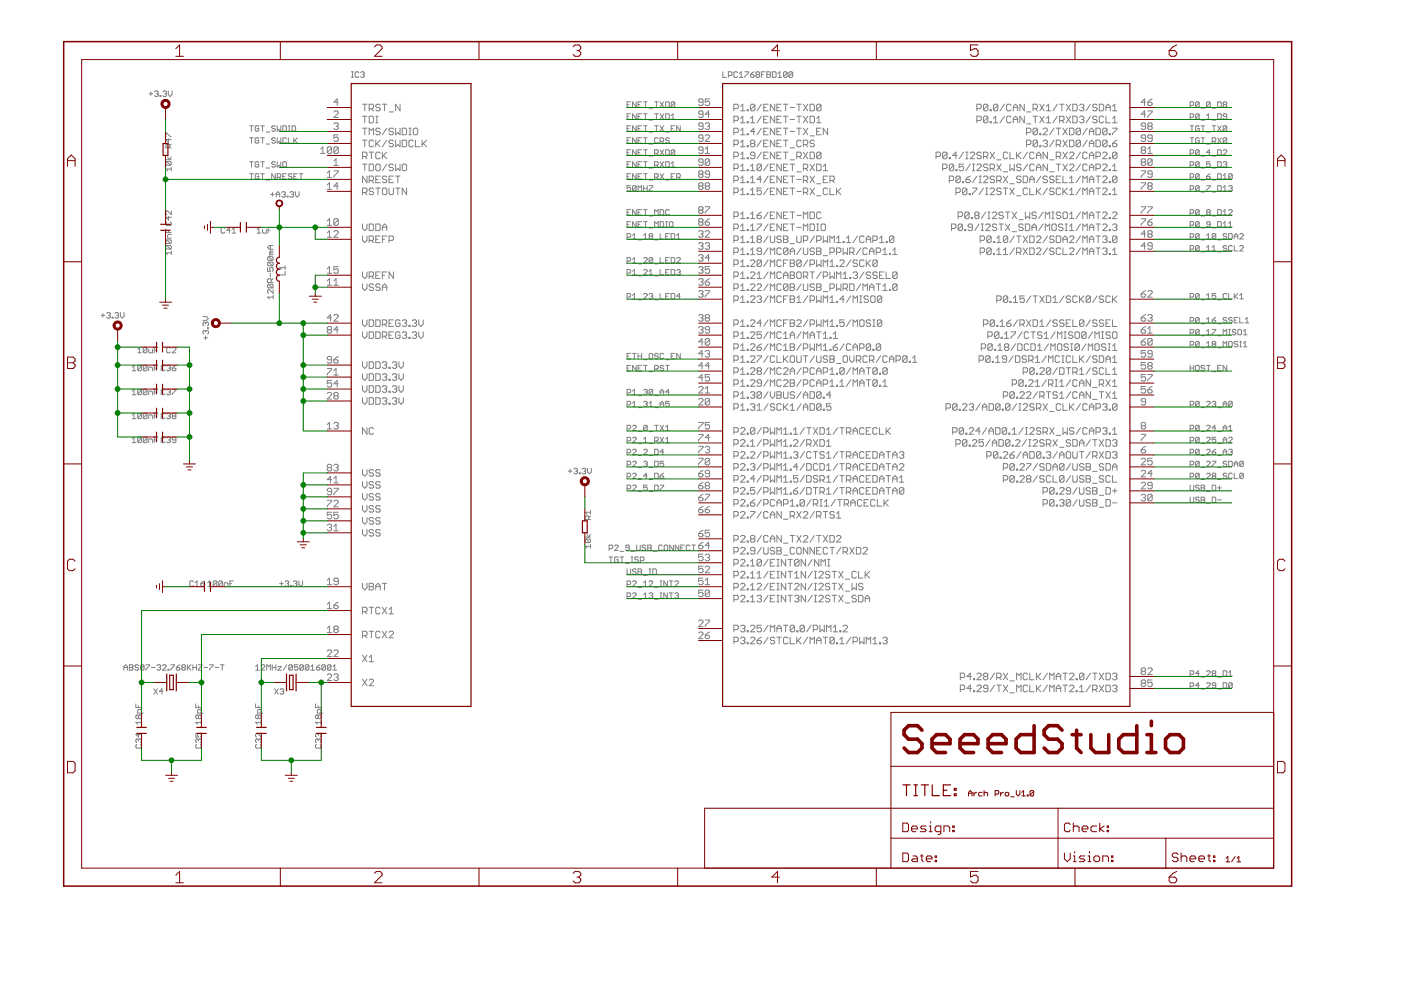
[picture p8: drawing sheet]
<svg xmlns="http://www.w3.org/2000/svg" width="297mm" height="210mm" viewBox="0 0 297 210" stroke-linecap="round" stroke-linejoin="round" font-family="sans-serif">
<g fill="none" stroke="#808080" stroke-width=".21">
<path d="M31.6 19.9h.8M32 19.5v.8M32.8 19.5l.2-.2h.3l.2 .2-.2 .4M33.1 19.9h.2M33.3 19.9l.2 .2-.2 .4h-.3l-.2-.2M34.5 19.5l.2-.2h.4l.2 .2-.2 .4M34.9 19.9h.2M35.1 19.9l.2 .2-.2 .4h-.4l-.2-.2M35.7 19.3v.8l.4 .4 .4-.4v-.8M74.5 16.4h.4M74.5 15.2h.4M74.7 15.2v1.2"/>
<path d="M76.1 15.4l-.2-.2h-.4l-.2 .2v.8l.2 .2h.4l.2-.2M76.5 15.4l.2-.2h.3l.2 .2-.2 .4M76.9 15.8h.1M77 15.8l.2 .2-.2 .4h-.3l-.2-.2M153.2 15.2v1.2h.8M154.4 16h.6l.2-.2v-.4l-.2-.2h-.6v1.2M156.4 15.4l-.2-.2h-.4l-.2 .2v.8l.2 .2h.4l.2-.2M156.8 16.4h.7M156.8 15.6l.3-.4v1.2M157.9 15.2h.8v.2l-.8 .8v.2M159.1 15.8h.6l.2 .4-.2 .2h-.4l-.2-.2zM159.9 15.2l-.8 .6"/>
<path d="M160.5 15.8l-.2 .2 .2 .4h.3l.3-.2-.3-.4M160.5 15.8l-.2-.2 .2-.4h.3l.3 .2-.3 .4M160.5 15.8h.3M161.4 15.8h.4M162.2 15.2h-.8v1.2M162.6 15.2h.6l.2 .2-.2 .4 .2 .4-.2 .2h-.6zM162.6 15.8h.6M163.8 15.2h.6l.1 .2v.8l-.1 .2h-.6zM165 16.4h.7M165 15.6l.3-.4v1.2M166.9 15.4v.8l-.2 .2h-.4l-.2-.2M166.9 15.4l-.2-.2h-.4l-.2 .2v.8"/>
<path d="M166.9 15.4l-.8 .8M168.1 15.4v.8l-.2 .2h-.4l-.2-.2M168.1 15.4l-.2-.2h-.4l-.2 .2v.8M168.1 15.4l-.8 .8M33.9 20.3h.2v.2h-.2zM35.2 29v-.8l1.1 .8M35.2 33.9h1.1M35.3 34.3h.8l.2 .2v.3l-.2 .2M35.3 34.3l-.1 .2v.3l.1 .2h.8M35.3 34.3l.8 .7M35.5 33.3l.4 .6 .4-.6M35.7 29.4v.8l-.5-.6h1.1"/>
<path d="M35.9 31.3v-.5l-.2-.2h-.4l-.1 .2v.5h1.1M36.3 35.8h-1.1l.3 .4M36.3 35.5v.7M36.3 30.6l-.4 .3M52.9 34.3h.8M52.9 29.2h.8M52.9 26.7h.8M52.9 36.8h.8M53.3 26.7v1.1M53.3 29.2v1.2M53.3 34.3v1.1M53.3 36.8v1.2"/>
<path d="M54.9 26.9l-.2-.2h-.4l-.2 .2v.7l.2 .2h.4l.2-.2v-.4h-.4M54.9 29.4l-.2-.2h-.4l-.2 .2v.8l.2 .2h.4l.2-.2v-.4h-.4M54.9 34.5l-.2-.2h-.4l-.2 .2v.7l.2 .2h.4l.2-.2v-.3h-.4M54.9 37l-.2-.2h-.4l-.2 .2v.8l.2 .2h.4l.2-.2v-.4h-.4M55.3 34.3h.7M55.3 29.2h.7M55.3 26.7h.7M55.3 36.8h.7M55.7 26.7v1.1M55.7 29.2v1.2M55.7 34.3v1.1M55.7 36.8v1.2"/>
<path d="M56.5 30.5h.7M56.5 28h.7M56.5 38.2h.7M56.5 35.6h.7M58.4 34.5l-.2-.2h-.4l-.2 .4 .2 .2h.4l.2 .3-.2 .2h-.4l-.2-.2M58.4 29.4l-.2-.2h-.4l-.2 .2 .2 .4h.4l.2 .2-.2 .4h-.4l-.2-.2M58.4 26.9l-.2-.2h-.4l-.2 .2 .2 .3h.4l.2 .2-.2 .4h-.4l-.2-.2M58.4 36.8v1.2l-.8-1.2v1.2M58.8 26.7v1.1l.4-.4 .3 .4v-1.1M58.8 29.2v1.2l.4-.4 .3 .4v-1.2M58.8 34.3v1.1l.4-.3 .3 .3v-1.1M58.8 37.6h.6l.1-.2v-.4l-.1-.2h-.6v1.2"/>
<path d="M59.2 37.6l.3 .4M60 26.7h.5l.2 .2v.7l-.2 .2h-.5zM60 37.4h.3M60.2 34.3h.3l.2 .2v.7l-.2 .2h-.3l-.2-.2v-.7zM60.7 29.4l-.2-.2h-.3l-.2 .2v.8l.2 .2h.3l.2-.2M60.7 36.8h-.7v1.2h.7M61.1 29.2v1.2h.8M61.1 26.7h.4M61.1 27.8h.4M61.3 26.7v1.1M61.9 37l-.2-.2h-.4l-.2 .4 .2 .2h.4l.2 .4-.2 .2h-.4l-.2-.2M61.9 26.9l.2-.2h.4l.2 .2v.7l-.2 .2h-.4l-.2-.2z"/>
<path d="M62.3 29.2v1.2M62.3 37.4h.4M62.5 29.8l.6 .6M63.1 29.2l-.8 .8M63.1 36.8h-.8v1.2h.8M63.5 36.8h.7M63.8 36.8v1.2M68 32.5h.9M68 31.6l.5-.5v1.4M69.4 36.7l.4-.5v1.4M69.4 39.2l.4-.4v1.4M69.4 37.6h.9"/>
<path d="M70.3 31.4l-.2-.3h-.5l-.2 .3v.9M70.3 31.4v.9l-.2 .2h-.5l-.2-.2M70.3 31.4l-.9 .9M70.8 34.1l.4-.4v1.4M70.8 23.7l.2-.2h.5l.2 .2v.3l-.9 .9h.9M70.8 26.3l.2-.2h.5l.2 .2-.2 .5M70.8 36.2h.9v.2l-.9 1v.2M70.8 35.1h.9M71.2 26.8h.3M71.5 26.8l.2 .2-.2 .5h-.5l-.2-.3M71.7 28.6h-.9v.7l.4-.2 .5 .2v.5l-.2 .2h-.5l-.2-.2M71.7 31.4v.9l-.2 .2h-.5l-.2-.2"/>
<path d="M71.7 31.4l-.2-.3h-.5l-.2 .3v.9M71.7 21.7h-.9l.7-.7v1.4M71.7 39.5h-.9l.7-.7v1.4M71.7 31.4l-.9 .9M76.9 33.2h.7l.2-.2v-.5l-.2-.2h-.7v1.4M76.9 22.1h.9M76.9 24.6h.9M76.9 27.2h.9M76.9 29.7h.9M76.9 34.8h.9M77.3 33.2l.5 .5M77.3 22.1v1.4"/>
<path d="M77.3 24.6v1.4M77.3 27.2v1.4M77.3 29.7v1.4M77.3 34.8v1.4M77.8 37.3v1.4l-.9-1.4v1.4M78.3 23h.7l.2-.2v-.5l-.2-.2h-.7v1.4M78.3 24.6h.7l.2 .3v.9l-.2 .2h-.7zM78.3 28.6v-1.4l.4 .4 .5-.4v1.4M78.3 34.8h.7l.2 .2v1l-.2 .2h-.7zM78.3 38.3h.7l.2-.3v-.4l-.2-.3h-.7v1.4M78.3 32.3h.9M78.7 38.3l.5 .4"/>
<path d="M78.7 32.3v1.4M78.7 23l.5 .5M79.2 30l-.2-.3h-.5l-.2 .3v.9l.2 .2h.5l.2-.2M79.7 29.7v1.4M79.7 38h.4M79.7 24.6h.4M79.7 26h.4M79.7 39.9h.9M79.9 34.8h.5l.2 .2v1l-.2 .2h-.5l-.2-.2v-1zM79.9 30.4l.7 .7M79.9 24.6v1.4M80.1 39.9v1.4"/>
<path d="M80.6 37.3h-.9v1.4h.9M80.6 22.3l-.2-.2h-.5l-.2 .5 .2 .2h.5l.2 .5-.2 .2h-.5l-.2-.2M80.6 27.4l-.2-.2h-.5l-.2 .4 .2 .3h.5l.2 .4-.2 .3h-.5l-.2-.3M80.6 32.5l-.2-.2h-.5l-.2 .2v.9l.2 .3h.5l.2-.3M80.6 29.7l-.9 .9M81.1 32.3v1.4M81.1 22.1h.9M81.3 39.9h.5l.2 .2v.9l-.2 .3h-.5l-.2-.3v-.9zM81.3 33l.7 .7M81.5 22.1v1.4M82 37.6l-.2-.3h-.5l-.2 .3 .2 .4h.5l.2 .3-.2 .4h-.5l-.2-.2M82 32.3l-.9 .9"/>
<path d="M82 29.7l-.9 1.4M82 34.8l-.9 1.4M82 27.2l-.9 1.4M82.5 38h.5M82.5 39.9v1.1l.2 .3h.5l.2-.3v-1.1M82.5 23.7h.9M83.4 37.3h-.9v1.4h.9M83.4 27.4l-.2-.2h-.5l-.2 .4 .2 .3h.5l.2 .4-.2 .3h-.5l-.2-.3M83.4 30l-.2-.3h-.5l-.2 .5 .2 .2h.5l.2 .5-.2 .2h-.5l-.2-.2M83.4 35l-.2-.2h-.5l-.2 .2 .2 .5h.5l.2 .2-.2 .5h-.5l-.2-.2M83.9 37.3h.9M83.9 39.9h.9"/>
<path d="M83.9 27.2v1.4l.4-.5 .5 .5v-1.4M83.9 29.7v1.4l.4-.5 .5 .5v-1.4M83.9 34.8v1.4l.4-.5 .5 .5v-1.4M84.3 37.3v1.4M84.3 39.9v1.4M84.8 22.1v1.4l-.9-1.4v1.4M85.3 27.2h.7l.2 .2v.9l-.2 .3h-.7zM85.3 35l.2-.2h.5l.2 .2v1l-.2 .2h-.5l-.2-.2zM85.3 29.7h.7l.2 .3v.9l-.2 .2h-.7zM86.2 39.9v1.4l-.9-1.4v1.4M86.7 27.2h.5M86.7 28.6h.5"/>
<path d="M86.9 27.2v1.4M87.6 30l-.2-.3h-.5l-.2 .3v.9l.2 .2h.5l.2-.2M87.9 27.2h.4l.3 .2v.9l-.3 .3h-.4l-.3-.3v-.9zM88.1 29.7v1.4h.9M89.5 29.7v1.4M89.7 30.4l.7 .7M90.4 29.7l-.9 .9M132.9 29.8h.4M132.9 27.2h.4M132.9 37.4h.4M132.9 34.9h.4M132.9 22.2h.4"/>
<path d="M132.9 24.7h.4M132.9 32.3h.4M133.7 34.3h-.8v1.1h.8M133.7 39.4h-.8v.5l.4-.1 .4 .1v.4l-.2 .2h-.4l-.2-.2M133.7 21.6h-.8v1.1h.8M133.7 24.1h-.8v1.2h.8M133.7 26.7h-.8v1.1h.8M133.7 29.2h-.8v1.2h.8M133.7 31.7h-.8v1.2h.8M133.7 36.8h-.8v1.2h.8M134.9 39.6l-.8 .7M134.9 39.6v.7l-.2 .2h-.4l-.2-.2"/>
<path d="M134.9 21.6v1.1l-.8-1.1v1.1M134.9 24.1v1.2l-.8-1.2v1.2M134.9 26.7v1.1l-.8-1.1v1.1M134.9 29.2v1.2l-.8-1.2v1.2M134.9 31.7v1.2l-.8-1.2v1.2M134.9 34.3v1.1l-.8-1.1v1.1M134.9 36.8v1.2l-.8-1.2v1.2M134.9 39.6l-.2-.2h-.4l-.2 .2v.7M135.3 29.8h.4M135.3 27.2h.4M135.3 37.4h.4M135.3 34.9h.4"/>
<path d="M135.3 22.2h.4M135.3 24.7h.4M135.3 32.3h.4M136 34.3h-.7v1.1h.7M136 21.6h-.7v1.1h.7M136 24.1h-.7v1.2h.7M136 26.7h-.7v1.1h.7M136 29.2h-.7v1.2h.7M136 31.7h-.7v1.2h.7M136 36.8h-.7v1.2h.7M136.5 34.3h.7M136.5 29.2h.7"/>
<path d="M136.5 26.7h.7M136.5 36.8h.7M136.5 21.6h.7M136.5 24.1h.7M136.5 31.7h.7M136.5 39.4v1.1M136.5 39.9h.7M136.8 21.6v1.1M136.8 24.1v1.2M136.8 26.7v1.1M136.8 29.2v1.2M136.8 31.7v1.2"/>
<path d="M136.8 34.3v1.1M136.8 36.8v1.2M137.2 39.4v1.1M137.6 39.4h.8l-.8 1.1h.8M137.6 30.5h.8M137.6 28h.8M137.6 38.2h.8M137.6 35.6h.8M137.6 22.9h.8M137.6 25.5h.8M137.6 33.1h.8M138.8 35.1h.6l.2-.2v-.4l-.2-.2h-.6v1.1"/>
<path d="M138.8 32.5h.6l.2-.2v-.4l-.2-.2h-.6v1.2M138.8 37.6h.6l.2-.2v-.4l-.2-.2h-.6v1.2M138.8 26.7h.8M138.8 21.6h.8M138.8 24.1h.8M139.2 32.5l.4 .4M139.2 35.1l.4 .3M139.2 21.6v1.1M139.2 24.1v1.2M139.2 26.7v1.1M139.2 37.6l.4 .4M139.6 29.4l-.2-.2h-.4l-.2 .2v.8l.2 .2h.4l.2-.2"/>
<path d="M140 30h.5l.2-.2v-.4l-.2-.2h-.5v1.2M140 21.6l.7 1.1M140 24.1l.7 1.2M140 26.7l.7 1.1M140 31.7l.7 1.2M140 34.3l.7 1.1M140 36.8l.7 1.2M140.3 30l.4 .4M140.7 21.6l-.7 1.1M140.7 24.1l-.7 1.2M140.7 26.7l-.7 1.1M140.7 31.7l-.7 1.2"/>
<path d="M140.7 34.3l-.7 1.1M140.7 36.8l-.7 1.2M141.1 34.3h.6l.2 .2v.7l-.2 .2h-.6zM141.1 31.7h.6l.2 .2v.8l-.2 .2h-.6zM141.1 21.6h.6l.2 .2v.7l-.2 .2h-.6zM141.1 28h.8M141.1 38.2h.8M141.1 24.1h.6l.2 .2v.8l-.2 .2h-.6zM141.9 29.4l-.2-.2h-.4l-.2 .4 .2 .2h.4l.2 .4-.2 .2h-.4l-.2-.2M142.3 34.7l.4-.4v1.1M142.3 27.2h.4M142.3 37.4h.4"/>
<path d="M142.3 35.4h.8M142.3 25.3h.8M142.3 24.5l.4-.4v1.2M143.1 21.8l-.2-.2h-.4l-.2 .2v.7M143.1 31.9v.8l-.2 .2h-.4l-.2-.2M143.1 31.9l-.2-.2h-.4l-.2 .2v.8M143.1 21.8v.7l-.2 .2h-.4l-.2-.2M143.1 31.9l-.8 .8M143.1 26.7h-.8v1.1h.8M143.1 36.8h-.8v1.2h.8M143.1 21.8l-.8 .7M143.5 37.6h.5l.2-.2v-.4l-.2-.2h-.5v1.2"/>
<path d="M143.8 37.6l.4 .4M144.2 26.7v1.1l-.7-1.1v1.1M148.4 39.5l-.3-.3 .3-.4h.4l.3 .2-.3 .5M148.4 36.9l-.3 .2 .3 .5h.4l.3-.2-.3-.5M148.4 36.9l-.3-.2 .3-.5h.4l.3 .2-.3 .5M148.4 36.9h.4M148.4 39.5l-.3 .2 .3 .5h.4l.3-.3-.3-.4M148.4 39.5h.4M149.1 26.8h-.7l-.3-.3 .3-.4h.4l.3 .2v.9l-.3 .3h-.4l-.3-.3M149.1 29.3h-.7l-.3-.2 .3-.5h.4l.3 .2v1l-.3 .2h-.4l-.3-.2M149.1 31.8h-.7l-.3-.2 .3-.5h.4l.3 .3v.9l-.3 .2h-.4l-.3-.2M149.1 34.4h-.7l-.3-.3 .3-.4h.4l.3 .2v.9l-.3 .3h-.4l-.3-.3"/>
<path d="M149.1 21.7h-.7l-.3-.3 .3-.4h.4l.3 .2v.9l-.3 .3h-.4l-.3-.3M149.1 24.2h-.7l-.3-.2 .3-.5h.4l.3 .2v1l-.3 .2h-.4l-.3-.2M149.5 31.6l.5-.5v1.4M149.5 26.3l.3-.2h.4l.3 .2-.3 .5M149.5 28.8l.3-.2h.4l.3 .2v.3l-1 .9h1M149.5 32.5h1M149.8 39.5l-.3-.3 .3-.4h.4l.3 .2-.3 .5M149.8 39.5l-.3 .2 .3 .5h.4l.3-.3-.3-.4M149.8 39.5h.4M150 26.8h.2M150.2 26.8l.3 .2-.3 .5h-.4l-.3-.3M150.5 36.9h-.7l-.3-.2 .3-.5h.4l.3 .2v1l-.3 .2h-.4l-.3-.2"/>
<path d="M150.5 21h-1v.7l.7-.3 .3 .3v.4l-.3 .3h-.4l-.3-.3M150.5 24.2h-1l.7-.7v1.4M150.5 33.9l-.3-.2h-.4l-.3 .2v.9M150.5 33.9v.9l-.3 .3h-.4l-.3-.3M150.5 33.9l-1 .9M155.6 23h.7l.2-.2v-.5l-.2-.2h-.7v1.4M155.6 25.6h.7l.2-.3v-.4l-.2-.3h-.7v1.4M155.6 28.1h.7l.2-.2v-.5l-.2-.2h-.7v1.4M155.6 30.6h.7l.2-.2v-.4l-.2-.3h-.7v1.4M155.6 33.2h.7l.2-.2v-.5l-.2-.2h-.7v1.4M155.6 35.7h.7l.2-.2v-.5l-.2-.2h-.7v1.4M155.6 38.3h.7l.2-.3v-.4l-.2-.3h-.7v1.4"/>
<path d="M157 22.6l.5-.5v1.4M157 38.7h.9M157 36.2h.9M157 23.5h.9M157 26h.9M157 28.6h.9M157 31.1h.9M157 33.7h.9M157 25.1l.5-.5v1.4M157 27.6l.5-.4v1.4M157 30.2l.5-.5v1.4M157 32.7l.5-.4v1.4"/>
<path d="M157 35.3l.5-.5v1.4M157 37.8l.5-.5v1.4M158.4 38.5h.2v.2h-.2zM158.4 36h.2v.2h-.2zM158.4 23.3h.2v.2h-.2zM158.4 25.8h.2v.2h-.2zM158.4 28.3h.2v.3h-.2zM158.4 30.9h.2v.2h-.2zM158.4 33.4h.2v.3h-.2zM159.1 38.7h.9M159.1 36.2h.9M159.1 26h.9"/>
<path d="M159.1 25.1l.5-.5v1.4M159.1 35.3l.5-.5v1.4M159.1 37.8l.5-.5v1.4M159.3 30.4l-.2-.2 .2-.5h.5l.2 .3-.2 .4M159.3 30.4l-.2 .2 .2 .5h.5l.2-.2-.2-.5M159.3 30.4h.5M160 22.3l-.2-.2h-.5l-.2 .2v1M160 33h-.7l-.2-.3 .2-.4h.5l.2 .2v.9l-.2 .3h-.5l-.2-.3M160 22.3l-.9 1M160 22.3v1l-.2 .2h-.5l-.2-.2M160 27.9h-.9l.7-.7v1.4M161.4 35v1l-.2 .2h-.5l-.2-.2"/>
<path d="M161.4 35l-.9 1M161.4 39.9h-.9v.7l.7-.3 .2 .3v.4l-.2 .3h-.5l-.2-.3M161.4 38h-.9l.7-.7v1.4M161.4 35l-.2-.2h-.5l-.2 .2v1M161.4 22.1l-.9 1.4M161.4 24.6l-.9 1.4M161.4 27.2l-.9 1.4M161.4 29.7l-.9 1.4M161.4 32.3l-.9 1.4M161.9 22.8h.5M161.9 25.3h.5M161.9 27.9h.5"/>
<path d="M161.9 30.4h.5M161.9 33h.5M162.9 22.1h-1v1.4h1M162.9 24.6h-1v1.4h1M162.9 27.2h-1v1.4h1M162.9 29.7h-1v1.4h1M162.9 32.3h-1v1.4h1M162.9 34.8l-1 1.4M162.9 37.3l-1 1.4M162.9 39.9l-1 1.4M163.3 38h.5M163.3 35.5h.5"/>
<path d="M164.3 37.3h-1v1.4h1M164.3 34.8h-1v1.4h1M164.3 39.9h-1v1.4h1M164.3 22.1v1.4l-1-1.4v1.4M164.3 24.6v1.4l-1-1.4v1.4M164.3 27.2v1.4l-1-1.4v1.4M164.3 29.7v1.4l-1-1.4v1.4M164.3 32.3v1.4l-1-1.4v1.4M164.7 22.8h.5M164.7 25.3h.5M164.7 27.9h.5M164.7 30.4h.5"/>
<path d="M164.7 33h.5M165.7 22.1h-1v1.4h1M165.7 24.6h-1v1.4h1M165.7 27.2h-1v1.4h1M165.7 29.7h-1v1.4h1M165.7 32.3h-1v1.4h1M165.7 34.8v1.4l-1-1.4v1.4M165.7 37.3v1.4l-1-1.4v1.4M165.7 39.9v1.4l-1-1.4v1.4M166.1 38h.5M166.1 22.1h1M166.1 24.6h1"/>
<path d="M166.1 27.2h1M166.1 29.7h1M166.1 32.3h1M166.1 35.5h.5M166.6 22.1v1.4M166.6 24.6v1.4M166.6 27.2v1.4M166.6 29.7v1.4M166.6 32.3v1.4M167.1 34.8h-1v1.4h1M167.1 37.3h-1v1.4h1M167.1 39.9h-1v1.4h1"/>
<path d="M167.5 33.9h1M167.5 31.3h1M167.5 37.3h1M167.5 22.8h1M167.5 25.3h1M167.5 27.9h1M167.5 34.8h1M167.5 39.9h1M168 34.8v1.4M168 37.3v1.4M168 39.9v1.4M168.9 38h1"/>
<path d="M168.9 22.1h1M168.9 24.6h1M168.9 27.2h1M168.9 33.2h.7l.3-.2v-.5l-.3-.2h-.7v1.4M168.9 36.4h1M169.4 22.1v1.4M169.4 24.6v1.4M169.4 27.2v1.4M169.4 33.2l.5 .5M169.9 30l-.3-.3h-.4l-.3 .3v.9l.3 .2h.4l.3-.2M170.3 38.3h.7l.3-.3v-.4l-.3-.3h-.7v1.4M170.3 30.6h.7l.3-.2v-.4l-.3-.3h-.7v1.4"/>
<path d="M170.3 35.7h.7l.3-.2v-.5l-.3-.2h-.7v1.4M170.3 22.1l1 1.4M170.3 24.6l1 1.4M170.3 27.2l1 1.4M170.3 32.3l1 1.4M170.8 38.3l.5 .4M170.8 30.6l.5 .5M170.8 35.7l.5 .5M171.3 22.1l-1 1.4M171.3 24.6l-1 1.4M171.3 27.2l-1 1.4M171.3 32.3l-1 1.4"/>
<path d="M171.7 22.1h.7l.3 .2v1l-.3 .2h-.7zM171.7 24.6h.7l.3 .3v.9l-.3 .2h-.7zM171.7 32.3h.7l.3 .2v.9l-.3 .3h-.7zM171.7 34.8l1 1.4M171.7 37.3l1 1.4M171.7 39.9l1 1.4M171.7 28.8h1M172.7 30l-.3-.3h-.4l-.3 .5 .3 .2h.4l.3 .5-.3 .2h-.4l-.3-.2M172.7 34.8l-1 1.4M172.7 37.3l-1 1.4M172.7 39.9l-1 1.4M173.1 25.1l.5-.5v1.4"/>
<path d="M173.1 34.8h.7l.3 .2v1l-.3 .2h-.7zM173.1 26h1M173.1 27.9h.5M173.1 39h1M174.1 22.3l-.3-.2h-.4l-.3 .2v1M174.1 22.3l-1 1M174.1 32.5l-1 .9M174.1 22.3v1l-.3 .2h-.4l-.3-.2M174.1 27.2h-1v1.4h1M174.1 32.5l-.3-.2h-.4l-.3 .2v.9M174.1 32.5v.9l-.3 .3h-.4l-.3-.3M174.5 38h.5"/>
<path d="M174.5 36.2h1M174.5 35.3l.5-.5v1.4M175.5 37.3h-1v1.4h1M175.5 27.2v1.4l-1-1.4v1.4M176 38.3h.7l.2-.3v-.4l-.2-.3h-.7v1.4M176 39.9v1.4h.9M176.4 38.3l.5 .4M177.4 39.9v1.4M178.3 39.9l-.9 .9M198.5 33.2h.7l.2-.2v-.5l-.2-.2h-.7v1.4M199.9 35.7h.7l.2-.2v-.5l-.2-.2h-.7v1.4M200.8 32.5l-.2-.2h-.5l-.2 .2v.9"/>
<path d="M200.8 32.5v.9l-.2 .3h-.5l-.2-.3M200.8 32.5l-.9 .9M201.3 38.3h.7l.2-.3v-.4l-.2-.3h-.7v1.4M201.3 33.4h.2v.3h-.2zM202.2 35v1l-.2 .2h-.5l-.2-.2M202.2 35l-.2-.2h-.5l-.2 .2v1M202.2 35l-.9 1M202.7 36h.2v.2h-.2zM202.9 33h-.9l.7-.7v1.4M203.6 37.6l-.2-.3h-.5l-.2 .3v.9M203.6 37.6v.9l-.2 .2h-.5l-.2-.2M203.6 37.6l-.9 .9"/>
<path d="M204.1 38.5h.2v.2h-.2zM204.3 34.8h-.9v.7l.7-.2 .2 .2v.5l-.2 .2h-.5l-.2-.2M204.3 32.3l-.9 1.4M204.8 38h.7l.2 .5-.2 .2h-.5l-.2-.2zM204.8 32.3h.4M204.8 33.7h.4M205 32.3v1.4M205.7 32.5l.3-.2h.4l.3 .2v.2l-1 1h1M205.7 34.8l-.9 1.4M205.7 37.3l-.9 .7M206.2 36.2h.5M206.2 39.9h.9v.2l-.9 .9v.3"/>
<path d="M206.2 34.8h.5M206.4 34.8v1.4M207.1 35l.2-.2h.5l.2 .2v.3l-.9 .9h.9M207.1 23h.7l.2-.2v-.5l-.2-.2h-.7v1.4M207.1 25.6h.7l.2-.3v-.4l-.2-.3h-.7v1.4M207.1 37.3l-.9 1.4M207.6 37.3h.4M207.6 38.7h.4M207.8 37.3v1.4M208 32.5l-.2-.2h-.5l-.2 .2 .2 .5h.5l.2 .2-.2 .5h-.5l-.2-.3M208.5 37.6l.2-.3h.5l.2 .3v.2l-.9 .9h.9M208.5 33.2h.7l.2-.2v-.5l-.2-.2h-.7v1.4"/>
<path d="M208.5 39.9l-.9 1.4M209 33.2l.4 .5M209 39.9h.4M209.2 39.9v1.4M209.4 35l-.2-.2h-.5l-.2 .2 .2 .5h.5l.2 .2-.2 .5h-.5l-.2-.2M209.4 22.3l-.2-.2h-.5l-.2 .2v1M209.4 24.9l-.2-.3h-.5l-.2 .3v.9M209.4 22.3v1l-.2 .2h-.5l-.2-.2M209.4 24.9v.9l-.2 .2h-.5l-.2-.2M209.4 22.3l-.9 1M209.4 24.9l-.9 .9M209.9 23.3h.3v.2h-.3z"/>
<path d="M209.9 25.8h.3v.2h-.3zM209.9 35.7h.7l.3-.2v-.5l-.3-.2h-.7v1.4M209.9 32.3l1 1.4M210.4 35.7l.5 .5M210.6 26h1M210.6 25.1l.5-.5v1.4M210.9 37.6l-.3-.3h-.4l-.3 .3 .3 .4h.4l.3 .3-.3 .4h-.4l-.3-.2M210.9 32.3l-1 1.4M211.3 33.9h1M211.3 38.3h.7l.3-.3v-.4l-.3-.3h-.7v1.4M211.3 34.8l1 1.4M211.6 22.3l-.3-.2h-.4l-.3 .2v1"/>
<path d="M211.6 22.3v1l-.3 .2h-.4l-.3-.2M211.6 22.3l-1 1M211.8 38.3l.5 .4M212.3 34.8l-1 1.4M212.7 36.4h1M212.7 37.3l1 1.4M212.7 39.9h1M213 22.1l-1 1.4M213 24.6l-1 1.4M213.2 39.9v1.4M213.7 32.5l-.3-.2h-.4l-.3 .2v.9l.3 .3h.4l.3-.3M213.7 37.3l-1 1.4"/>
<path d="M214.1 32.3v1.4h1M214.1 34.8v1.4l.5-.5 .5 .5v-1.4M214.1 39h1M214.1 39.9l1 1.4M214.4 22.3l-.3-.2h-.4l-.3 .2v1l.3 .2h.4l.3-.2M214.4 24.9l-.3-.3h-.4l-.3 .3v.9l.3 .2h.4l.3-.2M214.8 23.5v-.9l.5-.5 .5 .5v.9M214.8 26v-.9l.5-.5 .5 .5v.9M214.8 22.8h1M214.8 25.3h1M215.1 39.9l-1 1.4M215.5 32.3v1.4"/>
<path d="M215.8 33l.7 .7M216.5 37.6l-.3-.3h-.4l-.3 .3 .3 .4h.4l.3 .3-.3 .4h-.4l-.3-.2M216.5 35l-.3-.2h-.4l-.3 .2 .3 .5h.4l.3 .2-.3 .5h-.4l-.3-.2M216.5 32.3l-1 .9M216.9 37.3h.7l.3 .3v.9l-.3 .2h-.7zM217.2 22.1v1.4l-1-1.4v1.4M217.2 24.6v1.4l-1-1.4v1.4M217.6 23.7h1M217.6 26.3h1M217.6 28.1h.7l.3-.2v-.5l-.3-.2h-.7v1.4M217.6 30.6h.7l.3-.2v-.4l-.3-.3h-.7v1.4M217.9 32.3l-1 1.4"/>
<path d="M217.9 34.8l-1 1.4M218.3 38h1M218.3 38.7v-.9l.5-.5 .5 .5v.9M218.3 39.9v1.4h1M219 23h.7l.3-.2v-.5l-.3-.2h-.7v1.4M219 24.6h1M219.3 35l-.3-.2h-.4l-.3 .2v1l.3 .2h.4l.3-.2M219.3 32.5l-.3-.2h-.4l-.3 .2v.9l.3 .3h.4l.3-.3M219.5 23l.5 .5M219.5 24.6v1.4M219.8 33.7v-1l.4-.4 .5 .4v1M219.8 36.2v-.9l.4-.5 .5 .5v.9"/>
<path d="M219.8 33h.9M219.8 39.9v1.4M219.8 35.5h.9M220 27.4l-.3-.2h-.4l-.3 .2v.9M220 30l-.3-.3h-.4l-.3 .3v.9M220 27.4v.9l-.3 .3h-.4l-.3-.3M220 30v.9l-.3 .2h-.4l-.3-.2M220 27.4l-1 .9M220 30l-1 .9M220.5 22.1l.9 1.4M220.5 24.6l.9 1.4M220.5 28.3h.2v.3h-.2z"/>
<path d="M220.5 30.9h.2v.2h-.2zM220.7 37.3l-.9 1.4M220.7 39.9l-.9 .9M221.1 27.4l.3-.2h.4l.3 .2v.2l-1 1h1M221.1 30l.3-.3h.4l.3 .3-.3 .4M221.4 22.1l-.9 1.4M221.4 24.6l-.9 1.4M221.6 30.4h.2M221.8 23.5h1M221.8 22.6l.5-.5v1.4M221.8 25.1l.5-.5v1.4M221.8 26h1"/>
<path d="M221.8 30.4l.3 .2-.3 .5h-.4l-.3-.2M222.1 37.6l-.3-.3h-.4l-.3 .5 .3 .2h.4l.3 .5-.3 .2h-.4l-.3-.2M222.1 32.3v1.4l-1-1.4v1.4M222.1 34.8v1.4l-1-1.4v1.4M222.1 39.9l-1 1.4M222.5 33.9h1M222.5 36.4h1M223.5 37.6l-.3-.3h-.4l-.3 .3 .3 .4h.4l.3 .3-.3 .4h-.4l-.3-.2M223.5 27.2l-1 1.4M223.5 29.7l-1 1.4M223.9 38h.5M223.9 27.2h1"/>
<path d="M223.9 30.6h.8l.2-.2v-.4l-.2-.3h-.8v1.4M223.9 33.2h.8l.2-.2v-.5l-.2-.2h-.8v1.4M223.9 34.8h1M224.2 22.1l-1 1.4M224.2 24.6l-1 1.4M224.4 27.2v1.4M224.4 34.8v1.4M224.4 30.6l.5 .5M224.4 33.2l.5 .5M224.7 22.1h.9M224.7 25.6h.7l.2-.3v-.4l-.2-.3h-.7v1.4M224.9 37.3h-1v1.4h1"/>
<path d="M225.1 22.1v1.4M225.1 25.6l.5 .4M225.4 37.3v1.4h.9M225.4 27.2l.9 1.4M225.4 29.7l.9 1.4M225.4 32.3l.9 1.4M225.4 34.8l.9 1.4M225.4 39.9v1.4M226.1 22.1l.9 1.4M226.1 24.6l.9 1.4M226.3 39.9l-.9 .9M226.3 27.2l-.9 1.4"/>
<path d="M226.3 29.7l-.9 1.4M226.3 32.3l-.9 1.4M226.3 34.8l-.9 1.4M226.8 38.7h.9M226.8 35l.2-.2h.5l.2 .2v.3l-.9 .9h.9M226.8 27.2h.7l.2 .2v.9l-.2 .3h-.7zM226.8 29.7h.7l.2 .3v.9l-.2 .2h-.7zM226.8 32.5l.2-.2h.5l.2 .2v.2l-.9 1h.9M226.8 37.8l.4-.5v1.4M227 22.1l-.9 1.4M227 24.6l-.9 1.4M227.5 22.1h.7l.2 .2v1l-.2 .2h-.7z"/>
<path d="M227.5 24.6h.7l.2 .3v.9l-.2 .2h-.7zM228.9 22.3l.2-.2h.5l.2 .2-.2 .5M228.9 24.9l.2-.3h.5l.2 .3-.2 .4M229.1 27.4l-.2-.2h-.5l-.2 .2v.9M229.1 27.4v.9l-.2 .3h-.5l-.2-.3M229.1 30l-.2-.3h-.5l-.2 .3v.9M229.1 30v.9l-.2 .2h-.5l-.2-.2M229.1 27.4l-.9 .9M229.1 30l-.9 .9M229.1 32.3l-.9 1.4M229.1 34.8l-.9 1.4M229.1 37.3l-.9 1.4"/>
<path d="M229.1 39.9l-.9 1.4M229.3 22.8h.3M229.3 25.3h.3M229.6 22.8l.2 .2-.2 .5h-.5l-.2-.2M229.6 25.3l.2 .3-.2 .4h-.5l-.2-.2M229.6 38.7v-1.4l.4 .5 .5-.5v1.4M230.5 35l-.2-.2h-.5l-.2 .2v1l.2 .2h.5l.2-.2M230.5 27.2l-.9 1.4M230.5 32.5l-.2-.2h-.5l-.2 .2v.9l.2 .3h.5l.2-.3M230.5 29.7l-.9 1.4M231 38h.9M231 33.7v-1l.4-.4 .5 .4v1"/>
<path d="M231 28.6v-1l.4-.4 .5 .4v1M231 31.1v-.9l.4-.5 .5 .5v.9M231 36.2v-.9l.4-.5 .5 .5v.9M231 38.7v-.9l.4-.5 .5 .5v.9M231 27.9h.9M231 30.4h.9M231 33h.9M231 35.5h.9M231.2 22.1l-.9 1.4M231.2 24.6l-.9 1.4M232.4 37.3h.9M232.4 27.2h.7l.2 .2v.9l-.2 .3h-.7z"/>
<path d="M232.4 29.7h.7l.2 .3v.9l-.2 .2h-.7zM232.4 33.2h.7l.2-.2v-.5l-.2-.2h-.7v1.4M232.4 35.7h.7l.2-.2v-.5l-.2-.2h-.7v1.4M232.4 39.9h.9M232.6 22.3l-.2-.2h-.5l-.2 .5 .2 .2h.5l.2 .5-.2 .2h-.5l-.2-.2M232.6 24.9l-.2-.3h-.5l-.2 .5 .2 .2h.5l.2 .5-.2 .2h-.5l-.2-.2M232.8 37.3v1.4M232.8 39.9v1.4M233.1 22.1h.7l.2 .2v1l-.2 .2h-.7zM233.8 37.6l.2-.3h.5l.2 .3v.2l-.9 .9h.9M233.8 35l.2-.2h.5l.2 .2v.3l-.9 .9h.9M233.8 32.5l.2-.2h.5l.2 .2v.2l-.9 1h.9"/>
<path d="M234 24.9l-.2-.3h-.5l-.2 .3v.9l.2 .2h.5l.2-.2M234.5 22.8h.9M234.5 23.5v-.9l.4-.5 .5 .5v.9M234.5 24.6v1.4h.9M234.7 27.4l-.2-.2h-.5l-.2 .2v.9M234.7 27.4v.9l-.2 .3h-.5l-.2-.3M234.7 30l-.2-.3h-.5l-.2 .3v.9M234.7 30v.9l-.2 .2h-.5l-.2-.2M234.7 27.4l-.9 .9M234.7 30l-.9 .9M235.2 38.5h.2v.2h-.2zM235.2 36h.2v.2h-.2z"/>
<path d="M235.2 28.3h.2v.3h-.2zM235.2 30.9h.2v.2h-.2zM235.2 33.4h.2v.3h-.2zM235.9 36.2h.9M235.9 23.5h.9M235.9 22.6l.4-.5v1.4M235.9 25.1l.4-.5v1.4M235.9 35.3l.4-.5v1.4M235.9 26h.9M235.9 27.2h.9v.2l-.9 .9v.3M235.9 30.4h.7l.2 .5-.2 .2h-.5l-.2-.2zM236.8 37.6l-.2-.3h-.5l-.2 .3v.9"/>
<path d="M236.8 37.6v.9l-.2 .2h-.5l-.2-.2M236.8 32.5v.9l-.2 .3h-.5l-.2-.3M236.8 32.5l-.2-.2h-.5l-.2 .2v.9M236.8 29.7l-.9 .7M236.8 32.5l-.9 .9M236.8 37.6l-.9 .9M242 38.8h.9v.2l-.9 .9v.3M242 36.2h.9v.2l-.9 1v.2M242.2 31.8l-.2-.2 .2-.5h.5l.2 .3-.2 .4M242.2 31.8l-.2 .3 .2 .4h.5l.2-.2-.2-.5M242.2 34.4l-.2-.3 .2-.4h.5l.2 .2-.2 .5M242.2 34.4l-.2 .2 .2 .5h.5l.2-.3-.2-.4"/>
<path d="M242.2 31.8h.5M242.2 34.4h.5M242.9 29.3h-.7l-.2-.2 .2-.5h.5l.2 .2v1l-.2 .2h-.5l-.2-.2M242.9 21.7h-.9l.7-.7v1.4M242.9 24.2h-.9l.7-.7v1.4M242.9 26.8h-.7l-.2-.3 .2-.4h.5l.2 .2v.9l-.2 .3h-.5l-.2-.3M243.4 21.7h.7l.2 .4-.2 .3h-.5l-.2-.3zM243.4 23.5h.9v.2l-.9 1v.2M243.4 32.5h.9M243.4 31.6l.4-.5v1.4M243.6 39.5l-.2-.3 .2-.4h.5l.2 .2-.2 .5M243.6 26.8l-.2-.3 .2-.4h.5l.2 .2-.2 .5"/>
<path d="M243.6 26.8l-.2 .2 .2 .5h.5l.2-.3-.2-.4M243.6 39.5l-.2 .2 .2 .5h.5l.2-.3-.2-.4M243.6 26.8h.5M243.6 39.5h.5M244.3 36.9h-.7l-.2-.2 .2-.5h.5l.2 .2v1l-.2 .2h-.5l-.2-.2M244.3 21l-.9 .7M244.3 29.3h-.7l-.2-.2 .2-.5h.5l.2 .2v1l-.2 .2h-.5l-.2-.2M244.3 33.9l-.2-.2h-.5l-.2 .2v.9M244.3 33.9v.9l-.2 .3h-.5l-.2-.3M244.3 33.9l-.9 .9M252.3 35.1h.6l.2-.2v-.4l-.2-.2h-.6v1.1M252.3 22.4h.6l.2-.2v-.4l-.2-.2h-.6v1.1"/>
<path d="M252.3 24.9h.6l.2-.2v-.4l-.2-.2h-.6v1.2M252.3 32.5h.6l.2-.2v-.4l-.2-.2h-.6v1.2M252.3 37.6h.6l.2-.2v-.4l-.2-.2h-.6v1.2M252.3 29.2h.8M252.3 26.7h.8M252.7 26.7v1.1M252.7 29.2v1.2M254.3 34.5l-.2-.2h-.4l-.2 .2v.7M254.3 21.8l-.2-.2h-.4l-.2 .2v.7M254.3 24.3v.8l-.2 .2h-.4l-.2-.2M254.3 26.9l-.2-.2h-.4l-.2 .2v.7l.2 .2h.4l.2-.2v-.4h-.4M254.3 31.9v.8l-.2 .2h-.4l-.2-.2"/>
<path d="M254.3 34.5v.7l-.2 .2h-.4l-.2-.2M254.3 34.5l-.8 .7M254.3 37l-.8 .8M254.3 39.6v.7l-.2 .2h-.4l-.2-.2M254.3 29.4l-.2-.2h-.4l-.2 .2v.8l.2 .2h.4l.2-.2v-.4h-.4M254.3 24.3l-.2-.2h-.4l-.2 .2v.8M254.3 21.8v.7l-.2 .2h-.4l-.2-.2M254.3 31.9l-.2-.2h-.4l-.2 .2v.8M254.3 37v.8l-.2 .2h-.4l-.2-.2M254.3 37l-.2-.2h-.4l-.2 .2v.8M254.3 31.9l-.8 .8M254.3 39.6l-.2-.2h-.4l-.2 .2v.7"/>
<path d="M254.3 21.8l-.8 .7M254.3 24.3l-.8 .8M254.3 39.6l-.8 .7M254.7 29.2h.7M254.7 26.7h.7M254.7 38.2h.7M254.7 35.6h.7M254.7 22.9h.7M254.7 25.5h.7M254.7 33.1h.7M255 26.7v1.1M255 29.2v1.2"/>
<path d="M255.8 37.4h.6l.2 .4-.2 .2h-.4l-.2-.2zM255.8 24.5l.4-.4v1.2M255.8 39.4h.8l-.8 1.1M255.8 30.5h.8M255.8 28h.8M255.8 25.3h.8M256.6 34.3h-.8v.6l.4-.2 .4 .2v.3l-.2 .2h-.4l-.2-.2M256.6 21.8v.7l-.2 .2h-.4l-.2-.2M256.6 36.8l-.8 .6M256.6 32.3h-.8l.6-.6v1.2M256.6 21.8l-.2-.2h-.4l-.2 .2v.7M256.6 21.8l-.8 .7"/>
<path d="M257 30h.6l.2-.2v-.4l-.2-.2h-.6v1.2M257 26.7h.8M257 38.2h.8M257 35.6h.8M257 22.9h.8M257 25.5h.8M257 33.1h.8M257.4 30l.4 .4M257.4 26.7v1.1M258.2 34.3h.5l.2 .2v.7l-.2 .2h-.5zM258.2 21.6h.5l.2 .2v.7l-.2 .2h-.5zM258.2 24.1h.5l.2 .2v.8l-.2 .2h-.5z"/>
<path d="M258.2 39.4h.5l.2 .2v.7l-.2 .2h-.5zM258.2 36.8h.5l.2 .2v.8l-.2 .2h-.5zM258.2 31.7h.5l.2 .2v.8l-.2 .2h-.5zM258.2 26.7l.7 1.1M258.2 29.2l.7 1.2M258.9 26.7l-.7 1.1M258.9 29.2l-.7 1.2M259.3 34.5l.2-.2h.4l.2 .2-.2 .4M259.3 31.9l.2-.2h.4l.2 .2v.2l-.8 .8h.8M259.3 37.2l.4-.4v1.2M259.3 38h.8M259.3 39.8l.4-.4v1.1"/>
<path d="M259.5 22.2l-.2 .2 .2 .3h.4l.2-.2-.2-.3M259.5 22.2l-.2-.2 .2-.4h.4l.2 .2-.2 .4M259.5 22.2h.4M259.7 34.9h.2M259.9 34.9l.2 .2-.2 .3h-.4l-.2-.2M260.1 26.9l-.8 .7M260.1 29.4l-.8 .8M260.1 24.7h-.6l-.2-.2 .2-.4h.4l.2 .2v.8l-.2 .2h-.4l-.2-.2M260.1 26.9v.7l-.2 .2h-.4l-.2-.2M260.1 29.4l-.2-.2h-.4l-.2 .2v.8M260.1 29.4v.8l-.2 .2h-.4l-.2-.2M260.1 26.9l-.2-.2h-.4l-.2 .2v.7"/>
<path d="M260.5 39.6l.2-.2h.4l.2 .2-.2 .3M260.9 39.9h.2M261.1 39.9l.2 .2-.2 .4h-.4l-.2-.2M261.3 37l-.8 .8M261.3 37l-.2-.2h-.4l-.2 .2v.8M261.3 37v.8l-.2 .2h-.4l-.2-.2M35.2 48.5v.8h1.1M35.3 52h.8l.2 .2v.4l-.2 .2M35.3 47.1l-.1 .2v.3l.1 .2h.8l.2-.2v-.3l-.2-.2M35.3 50.9h.8l.2 .2v.4l-.2 .1M35.3 50.9l-.1 .2v.4l.1 .1h.8M35.3 52l-.1 .2v.4l.1 .2h.8"/>
<path d="M35.3 52l.8 .8M35.3 50.9l.8 .7M35.7 45.9v.8l-.5-.6h1.1M35.7 48.9v.4M36.3 44.7v.8l-.8-.8-.3 .2v.4l.1 .2M36.3 53.2v.8M36.3 53.6h-1.1l.3 .4M36.3 49.7h-.6l-.2 .2v.6h.8M47.7 48.4l-.2-.2h-.4l-.2 .2v.8l.2 .2h.4l.2-.2M48.8 48.8h-.8l.6-.6v1.2M49.2 49.4h.8M49.2 48.6l.4-.4v1.2"/>
<path d="M54.5 48.6l.4-.4v1.2M54.5 49.4h.8M55.7 48.6v.6l.2 .2h.6v-.8M56.7 56.7v.8h.6l-.2-.4 .2-.4h.4l.2 .3v.3l-.2 .2M56.8 48.8h.4M56.9 54.4h.8l.2 .2v.4l-.2 .2M56.9 55.6h.8l.2 .2v.4l-.2 .2M56.9 54.4l-.2 .2v.4l.2 .2h.8M56.9 55.6l-.2 .2v.4l.2 .2h.8M56.9 55.6l.8 .8M56.9 54.4l.8 .8M57.3 52.1v.8"/>
<path d="M57.3 57.9v.8M57.3 53.6l-.2 .4h.8M57.3 53.6h.6M57.4 41.2h.7M57.5 59.9v-.6l-.2-.2h-.4l-.2 .2v.6h1.2M57.6 48.2h-.8v1.2M57.8 40.8v.8M57.9 59.1l-.4 .4M57.9 53.3h-.6l-.2 .1 .2 .2M57.9 52.1h-.8l-.4 .4 .4 .4h.8M58.5 41.2h.8M58.5 41.8v-.8l.4-.4 .4 .4v.8"/>
<path d="M59.7 40.8l.2-.2h.4l.2 .2-.2 .4M60.1 41.2h.2M60.3 41.2l.2 .2-.2 .4h-.4l-.2-.2M60.5 56.7h-1.2l.4 .4M60.5 56.3v.8M60.5 57.5v.8h-1.2M60.9 41.6h.2v.2h-.2zM61.5 40.8l.2-.2h.4l.2 .2-.2 .4M61.9 41.2h.2M62.1 41.2l.2 .2-.2 .4h-.4l-.2-.2M62.7 40.6v.8l.3 .4 .4-.4v-.8M69.4 49.4l.4-.5v1.4"/>
<path d="M69.4 46.8l.4-.4v1.4M69.4 57l.4-.5v1.4M69.4 59.5l.4-.4v1.4M69.4 40.2h.9M69.4 47.8h.9M69.4 50.3h.9M69.4 57.9h.9M70.8 49.1l.2-.2h.5l.2 .2v.3l-.9 .9h.9M70.8 59.5l.4-.4v1.4M71.7 46.6l-.9 .9M71.7 46.6v.9l-.2 .3h-.5l-.2-.3M71.7 56.5h-.9v.7l.4-.2 .5 .2v.5l-.2 .2h-.5l-.2-.2"/>
<path d="M71.7 46.6l-.2-.2h-.5l-.2 .2v.9M76.9 40.8h.7l.2-.2v-.5l-.2-.2h-.7v1.4M76.9 47.5v.9l.4 .5 .5-.5v-.9M76.9 50v1l.4 .4 .5-.4v-1M76.9 57.7v.9l.4 .5 .5-.5v-.9M77.3 40.8l.5 .5M78.3 58.6h.7l.2-.2v-.5l-.2-.2h-.7v1.4M78.3 47.5h.7l.2 .2v1l-.2 .2h-.7zM78.3 51h.7l.2-.3v-.4l-.2-.3h-.7v1.4M78.7 58.6l.5 .5M78.7 51l.5 .4M79.2 40.1l-.2-.2h-.5l-.2 .2 .2 .5h.5l.2 .2-.2 .5h-.5l-.2-.3"/>
<path d="M79.7 47.5h.7l.2 .2v1l-.2 .2h-.7zM79.7 50.7h.4M79.7 58.4h.4M80.6 50h-.9v1.4h.9M80.6 57.7h-.9v1.4h.9M81.1 48.9v-.9l.4-.5 .5 .5v.9M81.1 48.2h.9M81.1 50.7h.4M81.1 58.4h.4M82 50h-.9v1.4M82 57.7h-.9v1.4M82.5 51h.7l.2-.3v-.4l-.2-.3h-.7v1.4"/>
<path d="M83.4 57.7v1.4l-.9-1.4v1.4M132.9 50.3h.6l.2-.2v-.4l-.2-.2h-.6v1.2M132.9 55.4h.6l.2-.2v-.4l-.2-.2h-.6v1.2M132.9 57.9h.6l.2-.2v-.4l-.2-.2h-.6v1.2M132.9 45h.4M132.9 47.6h.4M133.7 44.4h-.8v1.2h.8M133.7 47h-.8v1.1h.8M134.1 58.3h.8M134.1 49.9l.4-.4v1.2M134.1 55l.4-.4v1.2M134.1 57.5l.4-.4v1.2"/>
<path d="M134.1 50.7h.8M134.1 55.8h.8M134.9 44.4v1.2l-.8-1.2v1.2M134.9 47v1.1l-.8-1.1v1.1M135.3 50.9h.7M135.3 40.5v-1.1l.4 .4 .3-.4v1.1M135.3 45h.4M135.3 47.6h.4M135.3 55.9h.7M135.3 58.5h.7M136 44.4h-.7v1.2h.7M136 47h-.7v1.1h.7"/>
<path d="M136.5 57.3l.2-.2h.3l.2 .2v.2l-.7 .8h.7M136.5 49.9l.3-.4v1.2M136.5 54.8l.2-.2h.3l.2 .2v.2l-.7 .8h.7M136.5 44.4h.7M136.5 47h.7M136.5 50.7h.7M136.8 44.4v1.2M136.8 47v1.1M137.6 58.3h.8M137.6 45.8h.8M137.6 57.5l.4-.4v1.2M137.6 48.3h.8"/>
<path d="M137.8 50.1l-.2-.2 .2-.4h.4l.2 .2-.2 .4M137.8 50.1l-.2 .2 .2 .4h.4l.2-.2-.2-.4M137.8 50.1h.4M138.4 54.8l-.2-.2h-.4l-.2 .2v.8M138.4 54.8v.8l-.2 .2h-.4l-.2-.2M138.4 54.8l-.8 .8M138.8 50.9h.8M138.8 48.1v-1.1l.4 .4 .4-.4v1.1M138.8 45.6v-1.2l.4 .4 .4-.4v1.2M138.8 55.9h.8M138.8 58.5h.8M140 57.1v1.2h.7"/>
<path d="M140 44.4h.5l.2 .2v.8l-.2 .2h-.5zM140 47h.5l.2 .2v.7l-.2 .2h-.5zM140 49.5v1.2h.7M140 54.6v1.2h.7M141.1 55.2h.4M141.1 47h.4M141.1 48.1h.4M141.1 50.1h.4M141.1 57.7h.4M141.3 47v1.1M141.9 57.1h-.8v1.2h.8M141.9 44.6l-.2-.2h-.4l-.2 .2v.8l.2 .2h.4l.2-.2"/>
<path d="M141.9 49.5h-.8v1.2h.8M141.9 54.6h-.8v1.2h.8M142.1 47h.4l.2 .2v.7l-.2 .2h-.4l-.2-.2v-.7zM142.3 57.1h.6l.2 .2v.8l-.2 .2h-.6zM142.3 49.5h.6l.2 .2v.8l-.2 .2h-.6zM142.3 54.6h.6l.2 .2v.8l-.2 .2h-.6zM143.5 54.8l.2-.2h.3l.2 .2v.2l-.7 .8h.7M143.5 49.9l.3-.4v1.2M143.5 57.3l.2-.2h.3l.2 .2-.2 .4M143.5 50.7h.7M143.8 57.7h.2M144 57.7l.2 .2-.2 .4h-.3l-.2-.2"/>
<path d="M148.1 51.7l.3-.2h.4l.3 .2-.3 .5M148.1 54.2l.3-.2h.4l.3 .2-.3 .5M148.1 59.3l.3-.2h.4l.3 .2-.3 .5M148.1 49.1l.3-.2h.4l.3 .2-.3 .5M148.1 56.8l.3-.3h.4l.3 .3-.3 .4M148.4 47.1l-.3-.3 .3-.4h.4l.3 .2-.3 .5M148.4 44.5l-.3-.2 .3-.5h.4l.3 .3-.3 .4M148.4 47.1l-.3 .2 .3 .5h.4l.3-.3-.3-.4M148.4 47.1h.4M148.4 44.5l-.3 .3 .3 .4h.4l.3-.2-.3-.5M148.4 44.5h.4M148.6 49.6h.2"/>
<path d="M148.6 52.2h.2M148.6 54.7h.2M148.6 57.2h.2M148.6 59.8h.2M148.8 52.2l.3 .2-.3 .5h-.4l-.3-.3M148.8 49.6l.3 .2-.3 .5h-.4l-.3-.2M148.8 54.7l.3 .2-.3 .5h-.4l-.3-.2M148.8 57.2l.3 .3-.3 .4h-.4l-.3-.2M148.8 59.8l.3 .2-.3 .5h-.4l-.3-.3M149.5 51.7l.3-.2h.4l.3 .2-.3 .5M149.5 49.1l.3-.2h.4l.3 .2v.3l-1 .9h1M149.5 43.8h1v.3l-1 .9v.2"/>
<path d="M149.5 47.1h.7l.3 .4-.3 .3h-.4l-.3-.3zM149.5 59.8h.7l.3 .4-.3 .3h-.4l-.3-.3zM150 52.2h.2M150.2 52.2l.3 .2-.3 .5h-.4l-.3-.3M150.5 56.5h-1v.7l.7-.2 .3 .2v.5l-.3 .2h-.4l-.3-.2M150.5 54.7h-1l.7-.7v1.4M150.5 59.1l-1 .7M150.5 46.4l-1 .7M155.6 48.4h.7l.2-.2v-.5l-.2-.2h-.7v1.4M155.6 51h.7l.2-.3v-.4l-.2-.3h-.7v1.4M155.6 40.8h.7l.2-.2v-.5l-.2-.2h-.7v1.4M155.6 45.9h.7l.2-.2v-.5l-.2-.2h-.7v1.4"/>
<path d="M155.6 53.5h.7l.2-.2v-.5l-.2-.2h-.7v1.4M155.6 56h.7l.2-.2v-.4l-.2-.3h-.7v1.4M155.6 58.6h.7l.2-.2v-.5l-.2-.2h-.7v1.4M157 48l.5-.5v1.4M157 53l.5-.4v1.4M157 41.3h.9M157 46.4h.9M157 48.9h.9M157 51.4h.9M157 54h.9M157 40.3l.5-.4v1.4M157 45.4l.5-.4v1.4"/>
<path d="M157 50.5l.5-.5v1.4M157 55.6l.5-.5v1.4M157 58.1l.5-.4v1.4M157 56.5h.9M157 59.1h.9M158.4 41h.2v.3h-.2zM158.4 46.1h.2v.3h-.2zM158.4 48.7h.2v.2h-.2zM158.4 51.2h.2v.2h-.2zM158.4 53.7h.2v.3h-.2zM158.4 56.3h.2v.2h-.2zM158.4 58.8h.2v.3h-.2z"/>
<path d="M159.1 48l.5-.5v1.4M159.1 41.3h.9M159.1 46.4h.9M159.1 48.9h.9M159.1 51.4h.9M159.1 54h.9M159.1 55.4l.2-.3h.5l.2 .3v.2l-.9 .9h.9M159.1 57.9l.2-.2h.5l.2 .2v.2l-.9 1h.9M159.1 40.3l.5-.4v1.4M159.1 45.4l.5-.4v1.4M159.1 50.5l.5-.5v1.4M159.1 53l.5-.4v1.4"/>
<path d="M160.5 45.7h.7l.2 .4-.2 .3h-.5l-.2-.3zM160.5 47.5h.9v.2l-.9 1v.2M160.5 59.1h.9M160.5 58.1l.5-.4v1.4M160.7 50.7l-.2-.2 .2-.5h.5l.2 .3-.2 .4M160.7 50.7l-.2 .3 .2 .4h.5l.2-.2-.2-.5M160.7 50.7h.5M161.4 45l-.9 .7M161.4 53.3h-.7l-.2-.3 .2-.4h.5l.2 .2v.9l-.2 .3h-.5l-.2-.3M161.4 55.4v.9l-.2 .2h-.5l-.2-.2M161.4 55.4l-.2-.3h-.5l-.2 .3v.9M161.4 55.4l-.9 .9"/>
<path d="M162.9 45l-1 1.4M162.9 47.5l-1 1.4M162.9 50l-1 1.4M162.9 52.6l-1 1.4M162.9 55.1l-1 1.4M162.9 57.7l-1 1.4M163.3 40.6h.5M163.3 45.7h.5M163.3 48.2h.5M163.3 50v1.2l.3 .2h.4l.3-.2v-1.2M163.3 54v-1.4l.5 .4 .5-.4v1.4M163.3 56.5v-1.4l.5 .5 .5-.5v1.4"/>
<path d="M163.3 59.1v-1.4l.5 .4 .5-.4v1.4M164.3 45h-1v1.4h1M164.3 47.5h-1v1.4h1M165.7 50.3l-.3-.3h-.4l-.3 .3 .3 .4h.4l.3 .3-.3 .4h-.4l-.3-.2M165.7 52.8l-.3-.2h-.4l-.3 .2v.9l.3 .3h.4l.3-.3M165.7 45v1.4l-1-1.4v1.4M165.7 47.5v1.4l-1-1.4v1.4M165.7 55.4l-.3-.3h-.4l-.3 .3v.9l.3 .2h.4l.3-.2M165.7 57.9l-.3-.2h-.4l-.3 .2v.9l.3 .3h.4l.3-.3M166.1 50h.7l.3 .3-.3 .4 .3 .5-.3 .2h-.7zM166.1 59.1v-1l.5-.4 .5 .4v1M166.1 40.6h.5"/>
<path d="M166.1 45.7h.5M166.1 48.2h.5M166.1 50.7h.7M166.1 55.8h.5M166.1 58.4h1M167.1 45h-1v1.4h1M167.1 47.5h-1v1.4h1M167.1 52.8l-.3-.2h-.5l-.2 .2v.9M167.1 55.1h-1v1.4M167.1 52.8v.9l-.3 .3h-.5l-.2-.3M167.1 52.8l-1 .9M167.5 53.3h1"/>
<path d="M167.5 45h1M167.5 47.5h1M167.5 54v-1l.5-.4 .5 .4v1M167.5 51.7h1M167.5 55.1h.7l.3 .3-.3 .4 .3 .5-.3 .2h-.7zM167.5 57.7h.7l.3 .2-.3 .5 .3 .4-.3 .3h-.7zM167.5 55.8h.7M167.5 58.4h.7M168 45v1.4M168 47.5v1.4M168.9 40.6h1M168.9 45.7h1"/>
<path d="M168.9 48.2h1M168.9 50v1.2l.3 .2h.4l.3-.2v-1.2M168.9 57.9l.3-.2h.4l.3 .2v.9l-.3 .3h-.4l-.3-.3zM169.9 55.4l-.3-.3h-.4l-.3 .3v.9M169.9 55.4v.9l-.3 .2h-.4l-.3-.2M169.9 52.6l-1 1.4M169.9 55.4l-1 .9M170.3 40.8h.7l.3-.2v-.5l-.3-.2h-.7v1.4M170.3 51h.7l.3-.3v-.4l-.3-.3h-.7v1.4M170.3 52.6v1.1l.3 .3h.4l.3-.3v-1.1M170.3 46.4v-1.4l.5 .4 .5-.4v1.4M170.3 48.9v-1.4l.5 .5 .5-.5v1.4"/>
<path d="M170.3 58.6h.7l.3-.2v-.5l-.3-.2h-.7v1.4M170.8 40.8l.5 .5M170.8 58.6l.5 .5M171.3 55.1l-1 1.4M171.7 45h.7l.3 .2v.9l-.3 .3h-.7zM171.7 47.5h.7l.3 .2v1l-.3 .2h-.7zM171.7 56h.7l.3-.2v-.4l-.3-.3h-.7v1.4M171.7 57.7h1M172.2 57.7v1.4M172.7 52.8l-.3-.2h-.4l-.3 .4 .3 .3h.4l.3 .4-.3 .3h-.4l-.3-.3M172.7 50l-1 1.4M173.1 53.3h.7"/>
<path d="M173.1 41.5h1M173.1 47.5h.5M173.1 48.9h.5M173.1 51h.7l.3-.3v-.4l-.3-.3h-.7v1.4M173.1 52.6h.7l.3 .2-.3 .5 .3 .4-.3 .3h-.7zM173.1 55.1v1.4l.5-.5 .5 .5v-1.4M173.4 47.5v1.4M174.1 45.2l-.3-.2h-.4l-.3 .2v.9l.3 .3h.4l.3-.3M174.1 47.7l.2-.2h.5l.2 .2v1l-.2 .2h-.5l-.2-.2zM174.1 57.7l-1 1.4M174.5 58.6h.7l.3-.2v-.5l-.3-.2h-.7v1.4M174.5 50v1.4l.5-.4 .5 .4v-1.4"/>
<path d="M174.5 56.5v-1.4l.5 .5 .5-.5v1.4M174.5 54.2h1M175.5 40.1l-.3-.2h-.4l-.3 .2v.9l.3 .3h.4l.3-.3M176 53.5h.7l.2-.2v-.5l-.2-.2h-.7v1.4M176 51.4v-1.4l.4 .5 .5-.5v1.4M176 57.7v1.4l.4-.5 .5 .5v-1.4M176 55.6l.4-.5v1.4M176 56.5h.9M177.4 51.4h.9M177.4 53.5h.7l.2-.2v-.5l-.2-.2h-.7v1.4M177.4 56.3h.2v.2h-.2zM177.4 59.1v-1.4l.4 .4 .5-.4v1.4"/>
<path d="M177.4 50.5l.4-.5v1.4M177.6 40.6l.7 .7M178.1 55.4l.2-.3h.5l.2 .3v.2l-.9 .9h.9M178.8 52.6v1.4l.4-.5 .5 .5v-1.4M178.8 51.2h.2v.2h-.2zM178.8 59.1h.9M178.8 58.1l.4-.4v1.4M179.5 51.4h.9M179.5 50.5l.4-.5v1.4M180.1 53.5h.7l.3-.2v-.5l-.3-.2h-.7v1.4M180.1 58.8h.3v.3h-.3zM180.4 55.1l-.9 1.4"/>
<path d="M180.6 53.5l.5 .5M180.9 57.9l.2-.2h.5l.2 .2-.2 .5M181.3 58.4h.3M181.6 58.4l.2 .2-.2 .5h-.5l-.2-.3M181.8 55.4l-.2-.3h-.5l-.2 .3 .2 .4h.5l.2 .2-.2 .5h-.5l-.2-.2M181.8 50l-.9 1.4M182.5 52.6l-.9 1.4M183.2 55.4l-.2-.3h-.5l-.2 .3v.9l.2 .2h.5l.2-.2M183.2 50.3l-.2-.3h-.5l-.2 .3v.9l.2 .2h.5l.2-.2M183.2 57.7l-.9 1.4M183.7 50.7h.9M183.7 51.4v-.9l.4-.5 .5 .5v.9"/>
<path d="M183.7 55.1v1.4M183.9 52.8l-.2-.2h-.5l-.2 .2v.9l.2 .3h.5l.2-.3M183.9 55.8l.7 .7M184.4 53.3h.9M184.4 54v-1l.4-.4 .5 .4v1M184.6 57.9l-.2-.2h-.5l-.2 .4 .2 .3h.5l.2 .4-.2 .3h-.5l-.2-.3M184.6 55.1l-.9 .9M185.1 51h.7l.2-.3v-.4l-.2-.3h-.7v1.4M185.8 53.5h.7l.2-.2v-.5l-.2-.2h-.7v1.4M186 57.9l-.2-.2h-.5l-.2 .2 .2 .5h.5l.2 .2-.2 .5h-.5l-.2-.3M186 55.4l-.2-.3h-.5l-.2 .3v.9M186 55.4v.9l-.2 .2h-.5l-.2-.2"/>
<path d="M186 55.4l-.9 .9M186.5 51.4h.9M186.5 50.5l.4-.5v1.4M186.5 58.4h.4M187.2 53l.4-.4v1.4M187.2 54h.9M187.4 57.7h-.9v1.4h.9M187.9 51.2h.2v.2h-.2zM187.9 57.7v1.4h.9M188.6 53.7h.2v.3h-.2zM189.3 54h.9M189.3 53l.4-.4v1.4"/>
<path d="M189.5 50.3l-.2-.3h-.5l-.2 .3v.9M189.5 50.3v.9l-.2 .2h-.5l-.2-.2M189.5 50.3l-.9 .9M190.2 57.9v.9l-.2 .3h-.5l-.2-.3M190.2 57.9l-.2-.2h-.5l-.2 .2v.9M190.2 57.9l-.9 .9M201.7 48.4h.7l.3-.2v-.5l-.3-.2h-.7v1.4M202.7 40.8h.7l.2-.2v-.5l-.2-.2h-.7v1.4M203.1 45.9h.7l.3-.2v-.5l-.3-.2h-.7v1.4M204.1 47.7l-.3-.2h-.4l-.3 .2v1M204.1 47.7v1l-.3 .2h-.4l-.3-.2M204.1 47.7l-1 1"/>
<path d="M204.5 48.7h.3v.2h-.3zM205 40.1v.9l-.2 .3h-.5l-.2-.3M205 40.1l-.2-.2h-.5l-.2 .2v.9M205 40.1l-.9 .9M205.5 45.2l-.3-.2h-.4l-.3 .2v.9M205.5 45.2v.9l-.3 .3h-.4l-.3-.3M205.5 45.2l-1 .9M205.5 41h.2v.3h-.2zM206 46.1h.2v.3h-.2zM206.2 48.2h-.7l-.2-.2 .2-.5h.5l.2 .2v1l-.2 .2h-.5l-.2-.2M206.9 45.7l-.2-.3 .2-.4h.4l.3 .2-.3 .5M206.9 45.7l-.2 .2 .2 .5h.4l.3-.3-.3-.4"/>
<path d="M206.9 45.7h.4M207.6 47.5l-.9 1.4M207.8 51h.7l.2-.3v-.4l-.2-.3h-.7v1.4M207.8 53.5h.7l.2-.2v-.5l-.2-.2h-.7v1.4M208 47.5h.5M208 48.9h.5M208.3 47.5v1.4M209 41.3h.4M209 45l-1 1.4M209 47.7l.2-.2h.5l.2 .2v.3l-.9 .9h.9M209.4 45h.5M209.4 46.4h.5"/>
<path d="M209.7 45v1.4M209.9 40.1l.3-.2h.4l.3 .2v.2l-1 1h1M210.1 50.3v.9l-.2 .2h-.5l-.2-.2M210.1 52.8v.9l-.2 .3h-.5l-.2-.3M210.1 52.8l-.9 .9M210.1 50.3l-.2-.3h-.5l-.2 .3v.9M210.1 52.8l-.2-.2h-.5l-.2 .2v.9M210.1 50.3l-.9 .9M210.4 45.2l.2-.2h.5l.2 .2v.2l-.9 1h.9M210.6 51.2h.3v.2h-.3zM210.6 53.7h.3v.3h-.3zM211.3 47.7l-.2-.2h-.5l-.2 .5 .2 .2h.5l.2 .5-.2 .2h-.5l-.2-.2"/>
<path d="M211.3 50.5l.5-.5v1.4M211.3 53l.5-.4v1.4M211.3 51.4h1M211.3 54h1M211.8 47.5h.9M212.3 40.1l-.3-.2h-.4l-.3 .4 .3 .3h.4l.3 .4-.3 .3h-.4l-.3-.3M212.3 47.5v1.4M212.7 45.2l-.2-.2h-.5l-.2 .4 .2 .3h.5l.2 .4-.2 .3h-.5l-.2-.3M212.7 53l.5-.4v1.4M212.7 54h1M213.2 45h.9M213.2 47.5l.9 1.4"/>
<path d="M213.7 50.3l-.3-.3h-.4l-.3 .3v.9M213.7 50.3l-1 .9M213.7 45v1.4M213.7 50.3v.9l-.3 .2h-.4l-.3-.2M214.1 47.5l-.9 1.4M214.6 45l.9 1.4M214.6 49.1h.9M215.1 50l-1 1.4M215.1 52.6l-1 1.4M215.5 53.5h.7l.3-.2v-.5l-.3-.2h-.7v1.4M215.5 41.5h1M215.5 45l-.9 1.4"/>
<path d="M215.5 50h1M216 46.6h.9M216 50v1.4M216 53.5l.5 .5M216.9 47.7l-.2-.2h-.5l-.2 .2 .2 .5h.5l.2 .2-.2 .5h-.5l-.2-.2M216.9 50l1 1.4M216.9 52.6l1 1.4M217.4 45v1.4l.5-.5 .4 .5v-1.4M217.4 47.5h.7l.2 .2v1l-.2 .2h-.7zM217.9 40.1l-.3-.2h-.4l-.3 .2v.9l.3 .3h.4l.3-.3M217.9 50l-1 1.4M217.9 52.6l-1 1.4"/>
<path d="M218.3 52.6h.7l.3 .2v.9l-.3 .3h-.7zM218.3 50h.7l.3 .3v.9l-.3 .2h-.7zM218.8 48.9v-.9l.5-.5 .4 .5v.9M218.8 48.2h.9M219.7 45.2l-.2-.2h-.5l-.2 .4 .2 .3h.5l.2 .4-.2 .3h-.5l-.2-.3M219.8 50.3l.2-.3h.5l.2 .3v.2l-.9 .9h.9M219.8 52.8l.2-.2h.5l.2 .2v.2l-.9 1h.9M220 40.6l.7 .7M221.1 45l-.9 1.4M221.1 47.5l-.9 1.4M221.6 46.4v-1.4l.5 .4 .4-.4v1.4M221.6 48.9v-1.4l.5 .5 .4-.5v1.4"/>
<path d="M222.1 50l-1 1.4M222.1 52.6l-1 1.4M223 47.7l.2-.2h.5l.2 .2v1l-.2 .2h-.5l-.2-.2zM223 45h.5M223 46.4h.5M223.2 45v1.4M223.5 52.8l-.3-.2h-.4l-.3 .4 .3 .3h.4l.3 .4-.3 .3h-.4l-.3-.3M223.5 40.1l-.3-.2h-.4l-.3 .2 .3 .5h.4l.3 .2-.3 .5h-.4l-.3-.3M223.5 50.3l-.3-.3h-.4l-.3 .5 .3 .2h.4l.3 .5-.3 .2h-.4l-.3-.2M223.9 50h.8l.2 .3v.9l-.2 .2h-.8zM224.9 40.1l-.2-.2h-.5l-.3 .2v.9l.3 .3h.5l.2-.3M224.9 45.2l-.2-.2h-.5l-.3 .2 .3 .5h.5l.2 .2-.2 .5h-.5l-.3-.3"/>
<path d="M224.9 52.8l-.2-.2h-.5l-.3 .2v.9l.3 .3h.5l.2-.3M225.4 47.7l-.3-.2h-.4l-.3 .2 .3 .5h.4l.3 .2-.3 .5h-.4l-.3-.2M225.4 51.4v-.9l.4-.5 .5 .5v.9M225.4 52.6v1.4h.9M225.4 50.7h.9M225.6 45h.5l.2 .2v.9l-.2 .3h-.5l-.2-.3v-.9zM225.6 40.6l.7 .7M225.8 47.5h.5M225.8 48.9h.5M226.1 47.5v1.4M226.8 50.3l.2-.3h.5l.2 .3v.2l-.9 .9h.9M226.8 52.8l.2-.2h.5l.2 .2v.2l-.9 1h.9"/>
<path d="M226.8 40.3l.4-.4v1.4M226.8 45.4l.4-.4v1.4M226.8 48l.4-.5v1.4M226.8 41.3h.9M226.8 46.4h.9M226.8 48.9h.9M229.1 45l-.9 1.4M229.1 47.5l-.9 1.4M229.1 50l-.9 1.4M229.1 52.6l-.9 1.4M229.6 46.4v-1.4l.4 .4 .5-.4v1.4M229.6 54v-1.4l.4 .4 .5-.4v1.4"/>
<path d="M229.6 41.3v-1.4l.4 .4 .5-.4v1.4M229.6 48.9v-1.4l.4 .5 .5-.5v1.4M229.6 51.4v-1.4l.4 .5 .5-.5v1.4M231 53.3h.9M231 41.3v-1l.4-.4 .5 .4v1M231 46.4v-1l.4-.4 .5 .4v1M231 48.9v-.9l.4-.5 .5 .5v.9M231 51.4v-.9l.4-.5 .5 .5v.9M231 54v-1l.4-.4 .5 .4v1M231 40.6h.9M231 45.7h.9M231 48.2h.9"/>
<path d="M231 50.7h.9M232.4 45h.9M232.4 47.5h.9M232.4 50h.9M232.4 52.6h.9M232.8 45v1.4M232.8 47.5v1.4M232.8 50v1.4M232.8 52.6v1.4M233.8 45.2l.2-.2h.5l.2 .2v.2l-.9 1h.9M233.8 40.1l.2-.2h.5l.2 .2v.2l-.9 1h.9M233.8 47.7l.2-.2h.5l.2 .2v.3l-.9 .9h.9"/>
<path d="M233.8 50.3l.2-.3h.5l.2 .3-.2 .4M233.8 52.8l.2-.2h.5l.2 .2-.2 .5M234.3 53.3h.2M234.3 50.7h.2M234.5 50.7l.2 .3-.2 .4h-.5l-.2-.2M234.5 53.3l.2 .2-.2 .5h-.5l-.2-.3M235.2 41h.2v.3h-.2zM235.2 46.1h.2v.3h-.2zM235.2 48.7h.2v.2h-.2zM235.2 51.2h.2v.2h-.2zM235.2 53.7h.2v.3h-.2zM235.9 40.3l.4-.4v1.4"/>
<path d="M235.9 53l.4-.4v1.4M235.9 45.2l.2-.2h.5l.2 .2v.2l-.9 1h.9M235.9 47.7l.2-.2h.5l.2 .2-.2 .5M235.9 41.3h.9M235.9 54h.9M236.3 48.2h.3M236.6 48.2l.2 .2-.2 .5h-.5l-.2-.2M236.8 50.3v.9l-.2 .2h-.5l-.2-.2M236.8 50.3l-.2-.3h-.5l-.2 .3v.9M236.8 50.3l-.9 .9M242 43.8h.9v.3l-.9 .9v.2M242 46.4h.9v.2l-.9 .9v.3"/>
<path d="M242.9 49.6h-.9l.7-.7v1.4M242.9 52.2h-.9l.7-.7v1.4M243.4 43.8h.9v.3l-.9 .9v.2M243.4 47.1h.7l.2 .4-.2 .3h-.5l-.2-.3zM243.6 49.6l-.2 .2 .2 .5h.5l.2-.2-.2-.5M243.6 49.6l-.2-.2 .2-.5h.5l.2 .2-.2 .5M243.6 49.6h.5M244.3 52.2h-.7l-.2-.3 .2-.4h.5l.2 .2v.9l-.2 .3h-.5l-.2-.3M244.3 46.4l-.9 .7M252.3 52.8h.6l.2-.2v-.3l-.2-.2h-.6v1.1M252.3 45.2h.6l.2-.2v-.4l-.2-.2h-.6v1.2M252.3 47.8h.6l.2-.2v-.4l-.2-.2h-.6v1.1"/>
<path d="M252.3 50.3h.6l.2-.2v-.4l-.2-.2h-.6v1.2M252.3 40.1h.6l.2-.2v-.3l-.2-.2h-.6v1.1M254.3 52.3l-.2-.2h-.4l-.2 .2v.7M254.3 44.6l-.2-.2h-.4l-.2 .2v.8M254.3 47.2l-.2-.2h-.4l-.2 .2v.7M254.3 47.2v.7l-.2 .2h-.4l-.2-.2M254.3 52.3v.7l-.2 .2h-.4l-.2-.2M254.3 49.7v.8l-.2 .2h-.4l-.2-.2M254.3 52.3l-.8 .7M254.3 44.6v.8l-.2 .2h-.4l-.2-.2M254.3 44.6l-.8 .8M254.3 47.2l-.8 .7"/>
<path d="M254.3 49.7l-.2-.2h-.4l-.2 .2v.8M254.3 49.7l-.8 .8M254.7 50.9h.7M254.7 45.8h.7M254.7 40.7h.7M254.7 48.3h.7M254.7 53.4h.7M255.8 49.9l.4-.4v1.2M255.8 52.5l.4-.4v1.1M255.8 50.7h.8M255.8 53.2h.8M256 45l-.2 .2 .2 .4h.4l.2-.2-.2-.4"/>
<path d="M256 45l-.2-.2 .2-.4h.4l.2 .2-.2 .4M256 45h.4M256.6 47.6h-.6l-.2-.2 .2-.4h.4l.2 .2v.7l-.2 .2h-.4l-.2-.2M257 45.8h.8M257 52.5l.4-.4v1.1M257 40.7h.8M257 48.3h.8M257 53.2h.8M257.8 49.7l-.8 .8M257.8 49.7l-.2-.2h-.4l-.2 .2v.8M257.8 49.7v.8l-.2 .2h-.4l-.2-.2M258.2 50.9h.7"/>
<path d="M258.2 47h.5l.2 .2v.7l-.2 .2h-.5zM258.2 44.4h.5l.2 .2v.8l-.2 .2h-.5zM258.2 53.4h.7M259.3 44.8l.4-.4v1.2M259.3 45.6h.8M259.3 47.4l.4-.4v1.1M259.3 40.5h.8M259.3 48.1h.8M260.1 52.3l-.2-.2h-.4l-.2 .4 .2 .1h.4l.2 .4-.2 .2h-.4l-.2-.2M260.1 49.7l-.2-.2h-.4l-.2 .4 .2 .2h.4l.2 .4-.2 .2h-.4l-.2-.2M260.5 44.6l.2-.2h.4l.2 .2v.2l-.8 .8h.8M260.5 49.5h.6l.2 .2v.8l-.2 .2h-.6z"/>
<path d="M260.5 48.1h.8M260.5 47.4l.4-.4v1.1M261.3 52.3l-.2-.2h-.4l-.2 .2v.7l.2 .2h.4l.2-.2M261.7 50.1h.7M261.7 50.7v-.8l.4-.4 .3 .4v.8M261.7 52.1v1.1h.7M262.8 52.3l.2-.2h.4l.2 .2v.2l-.8 .7h.8M262.8 49.7l.2-.2h.4l.2 .2v.2l-.8 .8h.8M21.4 66.9h.8M21.8 66.5v.7M22.6 66.5l.2-.2h.4l.2 .2-.2 .4M23 66.9h.2"/>
<path d="M23.2 66.9l.2 .2-.2 .3h-.4l-.2-.2M23.8 67.2h.2v.2h-.2zM24.4 66.5l.2-.2h.3l.2 .2-.2 .4M24.7 66.9h.2M24.9 66.9l.2 .2-.2 .3h-.3l-.2-.2M25.5 66.3v.8l.4 .3 .4-.3v-.8M28 77.9l.4-.5v1.2M28 78.6h.8M29.2 74l.4-.4v1.2M29.2 74.8h.8M30 77.6v.8l-.2 .2h-.4l-.2-.2M30 77.6l-.2-.2h-.4l-.2 .2v.8"/>
<path d="M30 77.6l-.8 .8M31.2 77.6v.8l-.3 .2h-.3l-.2-.2M31.2 77.6l-.3-.2h-.3l-.2 .2v.8M31.2 73.8l-.3-.2h-.3l-.2 .2v.8M31.2 73.8v.8l-.3 .2h-.3l-.2-.2M31.2 77.6l-.8 .8M31.2 73.8l-.8 .8M31.5 74v.6l.2 .2h.6v-.8M31.5 78.6v-.7h.6l.2 .1v.6M32.7 78h.4M32.7 74.2h.4M33.5 77.4h-.8v1.2"/>
<path d="M33.5 73.6h-.8v1.2M35 77.6l-.2-.2h-.4l-.2 .2v.8l.2 .2h.4l.2-.2M35.3 77.6l.2-.2h.4l.2 .2-.2 .4M35.8 78h.1M35.9 78l.2 .2-.2 .4h-.4l-.2-.2M36.1 73.8l-.2-.2h-.4l-.2 .2v.8l.2 .2h.4l.2-.2M36.5 78h.6l.2 .4-.2 .2h-.4l-.2-.2zM36.5 73.8l.2-.2h.4l.2 .2v.2l-.8 .8h.8M37.3 77.4l-.8 .6M43 67.1h.8l.4 .4-.4 .4h-.8M43.2 71.6h.8M43.6 68.5v.2"/>
<path d="M43.6 70.3v.2M43.6 71.2v.8M43.6 70.3l-.2-.2-.4 .2v.4l.2 .1M43.6 68.5l-.2-.2-.4 .2v.4l.2 .2M43.6 70.3l.2-.2 .4 .2v.4l-.2 .1M43.6 68.5l.2-.2 .4 .2v.4l-.2 .2M44 69.5h.2v.2h-.2zM56.9 60.3l-.2 .2v.4l.2 .1h.8M56.9 60.3h.8l.2 .2v.4l-.2 .1M56.9 60.3l.8 .7M57.9 63h-1.2l.4 .4M57.9 61.4v.8l-.8-.8-.4 .2v.4l.2 .2"/>
<path d="M57.9 62.6v.8M69.4 78.1h.9v.3l-.9 .9v.2M69.4 60.5h.9M69.6 69.9l-.2-.2 .2-.5h.5l.2 .3-.2 .4M69.6 69.9l-.2 .3 .2 .4h.5l.2-.2-.2-.5M69.6 69.9h.5M70.3 76.3h-.7l-.2-.2 .2-.5h.5l.2 .2v1l-.2 .2h-.5l-.2-.2M70.3 67.4h-.9l.7-.7v1.4M70.8 66.9l.2-.2h.5l.2 .2v.3l-.9 .9h.9M70.8 76.3h.7l.2 .5-.2 .2h-.5l-.2-.2zM70.8 60.5h.9M70.8 78.6l.4-.5v1.4"/>
<path d="M70.8 79.5h.9M71.7 69.9h-.9l.7-.7v1.4M71.7 75.6l-.9 .7M76.9 60.2v.9l.4 .5 .5-.5v-.9M76.9 67.8v.9l.4 .5 .5-.5v-.9M76.9 70.4v.9l.4 .5 .5-.5v-.9M76.9 76.7v.9l.4 .5 .5-.5v-.9M76.9 79.2v1l.4 .4 .5-.4v-1M78.3 67.8h.7l.2 .3v.9l-.2 .2h-.7zM78.3 70.4h.7l.2 .2v.9l-.2 .3h-.7zM78.3 76.7h.7l.2 .2v1l-.2 .2h-.7zM78.3 79.2h.7l.2 .3v.9l-.2 .2h-.7z"/>
<path d="M79.2 60.4l-.2-.2h-.5l-.2 .5 .2 .2h.5l.2 .5-.2 .2h-.5l-.2-.2M79.7 67.8h.7l.2 .3v.9l-.2 .2h-.7zM79.7 70.4h.7l.2 .2v.9l-.2 .3h-.7zM79.7 76.7h.7l.2 .2v1l-.2 .2h-.7zM79.7 79.2h.7l.2 .3v.9l-.2 .2h-.7zM80.6 60.4l-.2-.2h-.5l-.2 .5 .2 .2h.5l.2 .5-.2 .2h-.5l-.2-.2M81.1 61.6v-.9l.4-.5 .5 .5v.9M81.1 79.5l.2-.3h.5l.2 .3-.2 .4M81.1 68.7h.7l.2-.2v-.4l-.2-.3h-.7v1.4M81.1 71.3h.7l.2-.2v-.5l-.2-.2h-.7v1.4M81.1 76.9l.2-.2h.5l.2 .2-.2 .5M81.1 60.9h.9"/>
<path d="M81.5 77.4h.3M81.5 79.9h.3M81.5 68.7l.5 .5M81.5 71.3l.5 .5M81.8 79.9l.2 .3-.2 .4h-.5l-.2-.2M81.8 77.4l.2 .2-.2 .5h-.5l-.2-.2M82.5 77.9h.2v.2h-.2zM82.5 68.5h.5M82.5 71.1h.5M83.2 76.9l.2-.2h.5l.2 .2-.2 .5M83.2 79.5l.2-.3h.5l.2 .3-.2 .4M83.4 67.8h-.9v1.4h.9"/>
<path d="M83.4 70.4h-.9v1.4h.9M83.7 77.4h.2M83.7 79.9h.2M83.9 77.4l.2 .2-.2 .5h-.5l-.2-.2M83.9 79.9l.2 .3-.2 .4h-.5l-.2-.2M84.6 76.7v.9l.4 .5 .5-.5v-.9M84.6 79.2v1l.4 .4 .5-.4v-1M84.8 70.6l-.2-.2h-.5l-.2 .2v.9l.2 .3h.5l.2-.3v-.4h-.5M84.8 68.1l-.2-.3h-.5l-.2 .3v.9l.2 .2h.5l.2-.2v-.5h-.5M85.3 68.1l.2-.3h.5l.2 .3-.2 .4M85.3 70.6l.2-.2h.5l.2 .2-.2 .5M85.7 68.5h.3"/>
<path d="M85.7 71.1h.3M86 68.5l.2 .2-.2 .5h-.5l-.2-.2M86 71.1l.2 .2-.2 .5h-.5l-.2-.3M86.7 69h.2v.2h-.2zM86.7 71.5h.2v.3h-.2zM87.4 68.1l.2-.3h.5l.2 .3-.2 .4M87.4 70.6l.2-.2h.5l.2 .2-.2 .5M87.9 68.5h.2M87.9 71.1h.2M88.1 68.5l.2 .2-.2 .5h-.5l-.2-.2M88.1 71.1l.2 .2-.2 .5h-.5l-.2-.3M88.8 67.8v.9l.5 .5 .4-.5v-.9"/>
<path d="M88.8 70.4v.9l.5 .5 .4-.5v-.9M132.9 78h.4M132.9 63h.6l.2-.2v-.4l-.2-.2h-.6v1.2M132.9 75.5h.4M133.7 77.5h-.8v1.1h.8M133.7 74.9h-.8v1.2h.8M134.1 62.6l.4-.4v1.2M134.1 63.4h.8M134.1 74.9h.8M134.5 74.9v1.2M134.9 77.5v1.1l-.8-1.1v1.1M135.3 78h.4"/>
<path d="M135.3 74.9v1.2M135.3 63.6h.7M135.3 75.5h.7M136 77.5h-.7v1.1h.7M136 74.9v1.2M136.5 62.4l.2-.2h.3l.2 .2v.2l-.7 .8h.7M136.5 76.3h.7M136.5 77.5h.7M136.8 77.5v1.1M137.6 62.4l.2-.2h.4l.2 .2-.2 .4M137.6 75.1l.2-.2h.4l.2 .2v.8l-.2 .2h-.4l-.2-.2zM137.6 78.8h.8"/>
<path d="M138 62.8h.2M138.2 62.8l.2 .2-.2 .4h-.4l-.2-.2M138.8 78.2h.6l.2-.2v-.3l-.2-.2h-.6v1.1M138.8 63.6h.8M139.2 78.2l.4 .4M139.6 75.1l-.2-.2h-.4l-.2 .4 .2 .2h.4l.2 .4-.2 .2h-.4l-.2-.2M140 62.2v1.2h.7M140.7 77.7l-.2-.2h-.4l-.1 .2 .1 .3h.4l.2 .2-.2 .4h-.4l-.1-.2M140.7 75.1l-.2-.2h-.4l-.1 .2v.8l.1 .2h.4l.2-.2M141.1 76.3h.8M141.1 77.5h.8M141.1 62.8h.4"/>
<path d="M141.5 77.5v1.1M141.9 62.2h-.8v1.2h.8M142.3 62.2h.6l.2 .2v.8l-.2 .2h-.6zM142.3 75.5h.4M143.1 74.9h-.8v1.2h.8M144.2 74.9v1.2l-.7-1.2v1.2M144.2 62.8h-.7l.5-.6v1.2M148.1 61.8l.3-.2h.4l.3 .2-.3 .5M148.1 69.5l.3-.3h.4l.3 .3-.3 .4M148.1 66.9l.3-.2h.4l.3 .2-.3 .5M148.6 62.3h.2M148.6 67.4h.2"/>
<path d="M148.6 69.9h.2M148.8 62.3l.3 .2-.3 .5h-.4l-.3-.2M148.8 67.4l.3 .2-.3 .5h-.4l-.3-.2M148.8 69.9l.3 .3-.3 .4h-.4l-.3-.2M149.1 75h-1l.7-.7v1.4M149.1 72.5h-1l.7-.7v1.4M149.1 77.6h-1l.7-.7v1.4M149.5 61.6h1v.2l-1 1v.2M149.5 74.5l.3-.2h.4l.3 .2-.3 .5M149.8 67.4l-.3 .2 .3 .5h.4l.3-.2-.3-.5M149.8 67.4h.4M149.8 67.4l-.3-.2 .3-.5h.4l.3 .2-.3 .5"/>
<path d="M150 75h.2M150.2 75l.3 .2-.3 .5h-.4l-.3-.2M150.5 69.9h-.7l-.3-.2 .3-.5h.4l.3 .3v.9l-.3 .2h-.4l-.3-.2M150.5 72l-.3-.2h-.4l-.3 .2v.9M150.5 72v.9l-.3 .3h-.4l-.3-.3M150.5 79.4h-1v.7l.7-.2 .3 .2v.5l-.3 .2h-.4l-.3-.2M150.5 77.6h-1l.7-.7v1.4M150.5 72l-1 .9M155.6 61.1h.7l.2-.2v-.5l-.2-.2h-.7v1.4M155.6 63.7h.7l.2-.3v-.4l-.2-.3h-.7v1.4M155.6 68.7h.7l.2-.2v-.4l-.2-.3h-.7v1.4M155.6 71.3h.7l.2-.2v-.5l-.2-.2h-.7v1.4"/>
<path d="M155.6 73.8h.7l.2-.2v-.5l-.2-.2h-.7v1.4M155.6 76.4h.7l.2-.3v-.4l-.2-.3h-.7v1.4M155.6 78.9h.7l.2-.2v-.5l-.2-.2h-.7v1.4M157 64.1h.9M157 61.6h.9M157 69.2h.9M157 71.8h.9M157 74.3h.9M157 76.8h.9M157 79.4h.9M157 60.7l.5-.5v1.4M157 63.2l.5-.5v1.4"/>
<path d="M157 68.3l.5-.5v1.4M157 70.8l.5-.4v1.4M157 73.4l.5-.5v1.4M157 75.9l.5-.5v1.4M157 78.4l.5-.4v1.4M158.4 63.9h.2v.2h-.2zM158.4 61.4h.2v.2h-.2zM158.4 69h.2v.2h-.2zM158.4 71.5h.2v.3h-.2zM158.4 74.1h.2v.2h-.2zM158.4 76.6h.2v.2h-.2zM158.4 79.1h.2v.3h-.2z"/>
<path d="M159.1 78.2l.2-.2h.5l.2 .2v.2l-.9 1h.9M159.1 70.6l.2-.2h.5l.2 .2v.2l-.9 1h.9M159.1 73.1l.2-.2h.5l.2 .2v.3l-.9 .9h.9M159.1 63l.2-.3h.5l.2 .3v.2l-.9 .9h.9M159.1 60.4l.2-.2h.5l.2 .2v.3l-.9 .9h.9M159.1 68.1l.2-.3h.5l.2 .3v.2l-.9 .9h.9M159.1 75.7l.2-.3h.5l.2 .3v.2l-.9 .9h.9M160.5 60.4l.2-.2h.5l.2 .2v.3l-.9 .9h.9M160.5 63l.2-.3h.5l.2 .3-.2 .4M160.5 73.6h.7l.2 .5-.2 .2h-.5l-.2-.2zM160.5 75.4h.9v.3l-.9 .9v.2M160.7 78.7l-.2-.3 .2-.4h.5l.2 .2-.2 .5"/>
<path d="M160.7 78.7l-.2 .2 .2 .5h.5l.2-.3-.2-.4M160.7 78.7h.5M161 63.4h.2M161.2 63.4l.2 .3-.2 .4h-.5l-.2-.2M161.4 70.4h-.9v.7l.7-.3 .2 .3v.4l-.2 .3h-.5l-.2-.3M161.4 68.5h-.9l.7-.7v1.4M161.4 72.9l-.9 .7M162.9 60.2l-1 1.4M162.9 62.7l-1 1.4M162.9 67.8l-1 1.4M162.9 70.4l-1 1.4M162.9 72.9l-1 1.4"/>
<path d="M162.9 75.4l-1 1.4M162.9 78l-1 1.4M163.3 71.8v-1.4l.5 .4 .5-.4v1.4M163.3 61.6v-1.4l.5 .5 .5-.5v1.4M163.3 64.1v-1.4l.5 .5 .5-.5v1.4M163.3 69.2v-1.4l.5 .5 .5-.5v1.4M163.3 74.3v-1.4l.5 .5 .5-.5v1.4M163.3 79.4v-1.4l.5 .4 .5-.4v1.4M164.3 75.7l-.3-.3h-.4l-.3 .3v.9l.3 .2h.4l.3-.2M164.7 75.4v1.4h1M165.7 68.1l-.3-.3h-.4l-.3 .3v.9l.3 .2h.4l.3-.2M165.7 70.6l-.3-.2h-.4l-.3 .2v.9l.3 .3h.4l.3-.3"/>
<path d="M165.7 63l-.3-.3h-.4l-.3 .3v.9l.3 .2h.4l.3-.2M165.7 60.4l-.3-.2h-.4l-.3 .2v1l.3 .2h.4l.3-.2M165.7 73.1l-.3-.2h-.4l-.3 .2v1l.3 .2h.4l.3-.2M165.7 78.2l-.3-.2h-.4l-.3 .2v.9l.3 .3h.4l.3-.3M166.1 75.4v1.4M166.1 63.4h.5M166.1 68.5h.5M166.1 71.8h1M166.1 74.3h1M166.1 78.2l.2-.2h.5l.3 .2v.2l-1 1h1M166.1 70.8l.5-.4v1.4M166.1 73.4l.5-.5v1.4"/>
<path d="M166.3 76.1l.8 .7M167.1 60.4l-.3-.2h-.5l-.2 .2v1M167.1 62.7h-1v1.4M167.1 67.8h-1v1.4M167.1 60.4v1l-.3 .2h-.5l-.2-.2M167.1 60.4l-1 1M167.1 75.4l-1 1M167.5 67.8h.7l.3 .3-.3 .4 .3 .5-.3 .2h-.7zM167.5 62.7h.7l.3 .3-.3 .4 .3 .5-.3 .2h-.7zM167.5 75.7l.3-.3h.4l.3 .3v.9l-.3 .2h-.4l-.3-.2zM167.5 63.4h.7M167.5 60.2h.7l.3 .2-.3 .5 .3 .5-.3 .2h-.7z"/>
<path d="M167.5 68.5h.7M167.5 71.1h1M167.5 72.9h.7l.3 .2-.3 .5 .3 .5-.3 .2h-.7zM167.5 73.6h.7M167.5 78.7h1M167.5 71.8v-1l.5-.4 .5 .4v1M167.5 79.4v-1l.5-.4 .5 .4v1M167.5 60.9h.7M168.9 75.4v1.2l.3 .2h.4l.3-.2v-1.2M168.9 64.1h1M168.9 68.1l.3-.3h.4l.3 .3v.2l-1 .9h1M168.9 63.2l.5-.5v1.4"/>
<path d="M169.9 60.2l-1 1.4M169.9 70.4l-1 1.4M169.9 72.9l-1 1.4M169.9 78l-1 1.4M170.3 78.9h.7l.3-.2v-.5l-.3-.2h-.7v1.4M170.3 60.2v1.2l.3 .2h.4l.3-.2v-1.2M170.3 73.8h.7l.3-.2v-.5l-.3-.2h-.7v1.4M170.3 75.4h1M170.3 71.8v-1.4l.5 .4 .5-.4v1.4M170.8 75.4v1.4M171.3 62.7l-1 1.4M171.3 67.8l-1 1.4"/>
<path d="M171.7 68.7h.7l.3-.2v-.4l-.3-.3h-.7v1.4M171.7 72.9v1.4l.5-.5 .5 .5v-1.4M171.7 63.7h.7l.3-.3v-.4l-.3-.3h-.7v1.4M171.7 71.1h1M171.7 71.8v-1l.5-.4 .5 .4v1M172.7 78.2l-.3-.2h-.4l-.3 .2v.9l.3 .3h.4l.3-.3M172.7 60.4l-.3-.2h-.4l-.3 .5 .3 .2h.4l.3 .5-.3 .2h-.4l-.3-.2M172.7 75.4l-1 1.4M173.1 74.3v-1.4l.5 .5 .5-.5v1.4M173.1 79.4v-1l.5-.4 .5 .4v1M173.1 75.4v1.2l.3 .2h.4l.3-.2v-1.2M173.1 60.2h.7l.3 .2-.3 .5 .3 .5-.3 .2h-.7z"/>
<path d="M173.1 70.4h1M173.1 78.7h1M173.1 62.7v1.4l.5-.4 .5 .4v-1.4M173.1 67.8v1.4l.5-.5 .5 .5v-1.4M173.1 60.9h.7M173.6 70.4v1.4M174.5 64.1v-1.4l.5 .5 .5-.5v1.4M174.5 69.2v-1.4l.5 .5 .5-.5v1.4M174.5 70.8l.5-.4v1.4M174.5 71.8h1M174.5 74.3h1M174.5 78.9h.7l.3-.2v-.5l-.3-.2h-.7v1.4"/>
<path d="M174.5 73.4l.5-.5v1.4M174.5 61.8h1M175.5 75.7l-.3-.3h-.4l-.3 .3 .3 .4h.4l.3 .3-.3 .4h-.4l-.3-.2M176 64.1h.9M176 69.2h.9M176 71.5h.2v.3h-.2zM176 74.1h.2v.2h-.2zM176 75.4h.7l.2 .3-.2 .4 .2 .5-.2 .2h-.7zM176 76.1h.7M176 79.4h.9M176 61.1h.7l.2-.2v-.5l-.2-.2h-.7v1.4M176 63.2l.4-.5v1.4"/>
<path d="M176 68.3l.4-.5v1.4M176 78.4l.4-.4v1.4M176.7 70.8l.4-.4v1.4M176.7 73.6h.7l.2 .5-.2 .2h-.5l-.2-.2zM176.7 71.8h.9M177.4 63.9h.2v.2h-.2zM177.4 69h.2v.2h-.2zM177.4 79.1h.2v.3h-.2zM177.4 60.2v1.4l.4-.5 .5 .5v-1.4M177.4 77.1h.9M177.6 72.9l-.9 .7M178.8 61.1h.7l.2-.2v-.5l-.2-.2h-.7v1.4"/>
<path d="M179 72.9l-.9 1.4M179 78.2v.9l-.2 .3h-.5l-.2-.3M179 63.4h-.9l.7-.7v1.4M179 67.8h-.9v.7l.7-.2 .2 .2v.5l-.2 .2h-.5l-.2-.2M179 75.4h.5l.2 .3v.9l-.2 .2h-.5l-.2-.2v-.9zM179 78.2l-.2-.2h-.5l-.2 .2v.9M179 78.2l-.9 .9M179.2 61.1l.5 .5M180.1 75.4v1l.5 .4 .5-.4v-1M180.1 60.2h.7l.3 .2v1l-.3 .2h-.7zM180.4 73.1l-.3-.2h-.4l-.2 .2v1l.2 .2h.4l.3-.2M180.4 62.7l-.9 1.4"/>
<path d="M180.4 67.8l-.9 1.4M180.4 78l-.9 1.4M180.9 74.3v-.9l.4-.5 .5 .5v.9M180.9 79.4v-1.4l.4 .4 .5-.4v1.4M180.9 73.6h.9M180.9 69.2v-1.4l.4 .5 .5-.5v1.4M180.9 64.1v-1.4l.4 .5 .5-.5v1.4M181.6 76.4h.7l.2-.3v-.4l-.2-.3h-.7v1.4M182 76.4l.5 .4M182.3 68.1l.2-.3h.5l.2 .3v.9l-.2 .2h-.5l-.2-.2zM182.3 73.8h.7l.2-.2v-.5l-.2-.2h-.7v1.4M182.3 62.7h.4"/>
<path d="M182.3 64.1h.4M182.3 78.7h.9M182.3 79.4v-1l.4-.4 .5 .4v1M182.5 60.2l-.9 1.4M182.5 62.7v1.4M183 61.6v-1.4l.4 .5 .5-.5v1.4M183.7 78h.9M183.9 75.7l-.2-.3h-.5l-.2 .3v.9l.2 .2h.5l.2-.2M184.1 63l-.2-.3h-.5l-.2 .5 .2 .2h.5l.2 .5-.2 .2h-.5l-.2-.2M184.1 78v1.4M184.4 76.4h.7l.2-.3v-.4l-.2-.3h-.7v1.4M184.4 61.6v-.9l.4-.5 .5 .5v.9"/>
<path d="M184.4 60.9h.9M184.6 68.1l-.2-.3h-.5l-.2 .5 .2 .2h.5l.2 .5-.2 .2h-.5l-.2-.2M184.6 73.1v1l-.2 .2h-.5l-.2-.2M184.6 73.1l-.2-.2h-.5l-.2 .2v1M184.6 73.1l-.9 1M184.8 62.7h.5l.2 .3v.9l-.2 .2h-.5l-.2-.2v-.9zM184.8 76.4l.5 .4M185.1 67.8h.4M185.1 69.2h.4M185.1 74.1h.2v.2h-.2zM185.3 67.8v1.4M185.8 60.2h.9"/>
<path d="M186 78.2l-.9 .9M186 78.2l-.2-.2h-.5l-.2 .2v.9M186 78.2v.9l-.2 .3h-.5l-.2-.3M186.2 60.2v1.4M186.5 79.1h.2v.3h-.2zM186.7 73.1l-.2-.2h-.5l-.2 .2v1M186.7 73.1v1l-.2 .2h-.5l-.2-.2M186.7 73.1l-.9 1M186.7 75.4l-.9 1.4M186.9 68.1v.9l-.2 .2h-.5l-.2-.2M186.9 63l-.2-.3h-.5l-.2 .3v.9M186.9 63v.9l-.2 .2h-.5l-.2-.2"/>
<path d="M186.9 63l-.9 .9M186.9 68.1l-.9 .9M186.9 68.1l-.2-.3h-.5l-.2 .3v.9M187.2 61.6h.9M187.2 60.7l.4-.5v1.4M188.1 78.2l-.9 .9M188.1 75.7l-.2-.3h-.5l-.2 .3v.9l.2 .2h.5l.2-.2M188.1 78.2l-.2-.2h-.5l-.2 .2v.9M188.1 78.2v.9l-.2 .3h-.5l-.2-.3M188.6 76.8v-.9l.4-.5 .5 .5v.9M188.6 61.4h.2v.2h-.2zM188.6 76.1h.9"/>
<path d="M190 76.4h.7l.2-.3v-.4l-.2-.3h-.7v1.4M190.2 60.4l-.9 1M190.2 60.4v1l-.2 .2h-.5l-.2-.2M190.2 60.4l-.2-.2h-.5l-.2 .2v1M192.3 75.7l-.2-.3h-.5l-.2 .3v.9M192.3 75.7v.9l-.2 .2h-.5l-.2-.2M192.3 75.7l-.9 .9M192.8 76.6h.2v.2h-.2zM193.5 76.8h.9M193.5 75.9l.5-.5v1.4M207.6 76.4h.7l.2-.3v-.4l-.2-.3h-.7v1.4M208 73.8h.7l.3-.2v-.5l-.3-.2h-.7v1.4"/>
<path d="M208.5 68.7h.7l.2-.2v-.4l-.2-.3h-.7v1.4M209.4 71.3h.7l.3-.2v-.5l-.3-.2h-.7v1.4M209.9 75.7v.9l-.2 .2h-.5l-.2-.2M209.9 75.7l-.2-.3h-.5l-.2 .3v.9M209.9 75.7l-.9 .9M210.4 73.1l-.3-.2h-.4l-.3 .2v1M210.4 73.1v1l-.3 .2h-.4l-.3-.2M210.4 73.1l-1 1M210.4 76.6h.2v.2h-.2zM210.9 68.1l-.3-.3h-.4l-.3 .3v.9M210.9 74.1h.2v.2h-.2zM210.9 68.1v.9l-.3 .2h-.4l-.3-.2"/>
<path d="M210.9 68.1l-1 .9M211.1 75.9l.5-.5v1.4M211.1 76.8h.9M211.3 69h.3v.2h-.3zM211.3 63.7h.7l.3-.3v-.4l-.3-.3h-.7v1.4M211.6 74.3h.9M211.6 73.4l.4-.5v1.4M211.8 70.6l-.2-.2h-.5l-.2 .2v.9M211.8 70.6l-.9 .9M211.8 70.6v.9l-.2 .3h-.5l-.2-.3M212 69.2h1M212 68.3l.5-.5v1.4"/>
<path d="M212.3 71.5h.2v.3h-.2zM213 70.8l.4-.4v1.4M213 71.8h.9M213.2 73.6l-.2-.2 .2-.5h.5l.2 .2-.2 .5M213.2 73.6l-.2 .2 .2 .5h.5l.2-.2-.2-.5M213.2 73.6h.5M213.4 68.5h.7l.3 .5-.3 .2h-.4l-.3-.2zM213.4 76.1h-.7l-.2-.2 .2-.5h.5l.2 .3v.9l-.2 .2h-.5l-.2-.2M213.7 63l-.3-.3h-.4l-.3 .3v.9M213.7 63v.9l-.3 .2h-.4l-.3-.2M213.7 63l-1 .9M214.1 63.9h.3v.2h-.3z"/>
<path d="M214.4 70.4h.9v.2l-.9 .9v.3M214.4 67.8l-1 .7M214.8 75.4l-.9 1.4M214.8 64.1h1M214.8 63.2l.5-.5v1.4M215.3 75.4h.7l.2 .3v.9l-.2 .2h-.7zM215.3 72.9l-.9 1.4M215.8 72.9h.7l.2 .2v1l-.2 .2h-.7zM215.8 67.8l-1 1.4M216.2 68.7h.7l.3-.2v-.4l-.3-.3h-.7v1.4M216.7 68.7l.5 .5M216.7 70.4l-.9 1.4"/>
<path d="M216.9 78.9h.7l.3-.2v-.5l-.3-.2h-.7v1.4M217.2 62.7h-1v.7l.7-.2 .3 .2v.5l-.3 .2h-.4l-.3-.2M217.6 75.7l-.2-.3h-.5l-.2 .5 .2 .2h.5l.2 .5-.2 .2h-.5l-.2-.2M217.6 67.8l1 1.4M218.1 70.6l-.2-.2h-.5l-.2 .2v.9l.2 .3h.5l.2-.3M218.1 73.1l-.2-.2h-.5l-.2 .2v1l.2 .2h.5l.2-.2M218.1 76.4h.7l.2-.3v-.4l-.2-.3h-.7v1.4M218.6 72.9h.7l.2 .2v1l-.2 .2h-.7zM218.6 62.7l-1 1.4M218.6 67.8l-1 1.4M218.6 70.4h.9M218.6 76.4l.4 .4"/>
<path d="M219 67.8h.7l.3 .3v.9l-.3 .2h-.7zM219 70.4v1.4M219 62.7h1M219.3 78.2l-.3-.2h-.4l-.3 .2v.9M219.3 78.2v.9l-.3 .3h-.4l-.3-.3M219.3 78.2l-1 .9M219.5 62.7v1.4M219.5 75.9l.5-.5v1.4M219.5 76.8h1M219.8 79.1h.2v.3h-.2zM220 73.4l.5-.5v1.4M220 74.3h.9"/>
<path d="M220.5 62.7l.9 1.4M220.5 69.2h.9M220.5 68.3l.4-.5v1.4M220.5 78.2l.2-.2h.4l.3 .2v.2l-.9 1h.9M220.9 70.6l-.2-.2h-.5l-.2 .2 .2 .5h.5l.2 .2-.2 .5h-.5l-.2-.3M221.4 62.7l-.9 1.4M221.4 70.8l.4-.4v1.4M221.4 71.8h.9M221.8 62.7h.7l.3 .3v.9l-.3 .2h-.7zM221.8 75.4l-.9 1.4M222.3 76.8v-1.4l.5 .5 .4-.5v1.4M222.3 72.9l-.9 1.4"/>
<path d="M222.8 78.2l-.3-.2h-.4l-.3 .2v.9M222.8 74.3v-1.4l.4 .5 .5-.5v1.4M222.8 78.2v.9l-.3 .3h-.4l-.3-.3M222.8 67.8l-1 1.4M222.8 78.2l-1 .9M223.2 64.1h1M223.2 63.2l.5-.5v1.4M223.7 70.4l-.9 1.4M224.2 68.1l-.3-.3h-.4l-.3 .5 .3 .2h.4l.3 .5-.3 .2h-.4l-.3-.2M224.2 78l-1 1.4M224.2 71.8v-1.4l.5 .4 .4-.4v1.4M224.2 73.1l.2-.2h.5l.2 .2v1l-.2 .2h-.5l-.2-.2z"/>
<path d="M224.6 75.7l-.2-.3h-.5l-.2 .3v.9l.2 .2h.5l.2-.2M224.7 78h.7l.2 .2v.9l-.2 .3h-.7zM225.1 75.4h.5M225.1 76.8h.5M225.4 75.4v1.4M225.6 68.1l-.2-.3h-.5l-.2 .5 .2 .2h.5l.2 .5-.2 .2h-.5l-.2-.2M225.6 62.7l-.9 1.4M225.6 70.4h.5M225.6 71.8h.5M225.8 70.4v1.4M226.1 68.5h.4M226.1 78h.9"/>
<path d="M226.5 73.1l-.2-.2h-.5l-.2 .5 .2 .2h.5l.2 .5-.2 .2h-.5l-.2-.2M226.5 78v1.4M227 63l-.2-.3h-.5l-.2 .5 .2 .2h.5l.2 .5-.2 .2h-.5l-.2-.2M227 67.8h-.9v1.4h.9M227 75.7l-.2-.3h-.5l-.2 .3v.9l.2 .2h.5l.2-.2M227 72.9h.5M227 74.3h.5M227.2 72.9v1.4M227.5 67.8v1.4h.9M227.5 70.6l-.3-.2h-.4l-.3 .4 .3 .3h.4l.3 .4-.3 .3h-.4l-.3-.3M227.5 75.4v1.4h.9M227.5 78.9h.7l.2-.2v-.5l-.2-.2h-.7v1.4"/>
<path d="M227.9 70.6l.3-.2h.4l.3 .2v.9l-.3 .3h-.4l-.3-.3zM227.9 78.9l.5 .5M228.4 63l-.2-.3h-.5l-.2 .3v.9l.2 .2h.5l.2-.2M228.9 73.1v1l-.3 .2h-.4l-.3-.2M228.9 73.1l-.3-.2h-.4l-.3 .2v1M228.9 73.1l-1 1M228.9 62.7v1.4M228.9 75.4v1.4M228.9 78.4l.4-.4v1.4M228.9 79.4h.9M229.1 63.4l.7 .7M229.1 76.1l.7 .7"/>
<path d="M229.8 68.1v.9l-.2 .2h-.5l-.2-.2M229.8 68.1l-.2-.3h-.5l-.2 .3v.9M229.8 62.7l-.9 1M229.8 75.4l-.9 1M229.8 68.1l-.9 .9M230.3 70.6v.9l-.3 .3h-.4l-.3-.3M230.3 70.6l-.3-.2h-.4l-.3 .2v.9M230.3 70.6l-1 .9M230.3 72.9l-1 1.4M230.7 74.3v-1.4l.5 .5 .5-.5v1.4M231.2 63l-.2-.3h-.5l-.2 .3v.9M231.2 63v.9l-.2 .2h-.5l-.2-.2"/>
<path d="M231.2 63l-.9 .9M231.2 67.8l-.9 1.4M231.2 75.4l-.9 1.4M231.2 78l-.9 1.4M231.7 70.4l-1 1.4M232.1 71.8v-1.4l.5 .4 .5-.4v1.4M232.1 73.1l.3-.2h.4l.3 .2v1l-.3 .2h-.4l-.3-.2zM232.6 68.1l-.2-.3h-.5l-.2 .5 .2 .2h.5l.2 .5-.2 .2h-.5l-.2-.2M232.6 75.7l-.2-.3h-.5l-.2 .5 .2 .2h.5l.2 .5-.2 .2h-.5l-.2-.2M232.6 78.2l-.2-.2h-.5l-.2 .4 .2 .3h.5l.2 .4-.2 .3h-.5l-.2-.3M232.6 62.7l-.9 1.4M233.1 75.4h.7l.2 .3v.9l-.2 .2h-.7z"/>
<path d="M233.5 70.4h.5M233.5 71.8h.5M233.8 70.4v1.4M234 63l-.2-.3h-.5l-.2 .5 .2 .2h.5l.2 .5-.2 .2h-.5l-.2-.2M234 68.1l-.2-.3h-.5l-.2 .5 .2 .2h.5l.2 .5-.2 .2h-.5l-.2-.2M234 78.2l-.2-.2h-.5l-.2 .2v.9l.2 .3h.5l.2-.3M234.5 73.1l-.2-.2h-.5l-.3 .5 .3 .2h.5l.2 .5-.2 .2h-.5l-.3-.2M234.5 76.8v-.9l.4-.5 .5 .5v.9M234.5 78v1.4h.9M234.5 68.5h.4M234.5 76.1h.9M234.9 72.9h.5"/>
<path d="M234.9 74.3h.5M235.2 72.9v1.4M235.4 63l-.2-.3h-.5l-.2 .3v.9l.2 .2h.5l.2-.2M235.4 67.8h-.9v1.4h.9M235.4 70.6l-.2-.2h-.5l-.2 .4 .2 .3h.5l.2 .4-.2 .3h-.5l-.2-.3M235.9 73.4l.4-.5v1.4M235.9 75.9l.4-.5v1.4M235.9 78.4l.4-.4v1.4M235.9 70.6l.2-.2h.5l.2 .2v.9l-.2 .3h-.5l-.2-.3zM235.9 62.7v1.4M235.9 67.8v1.4h.9M235.9 74.3h.9"/>
<path d="M235.9 76.8h.9M235.9 79.4h.9M236.1 63.4l.7 .7M236.8 62.7l-.9 1M242 62.3h.7l.2 .5-.2 .2h-.5l-.2-.2zM242 67.4h.7l.2 .5-.2 .2h-.5l-.2-.2zM242 69.9h.7l.2 .5-.2 .2h-.5l-.2-.2zM242 72.5h.7l.2 .4-.2 .3h-.5l-.2-.3zM242.9 74.3h-.9v.7l.7-.2 .2 .2v.5l-.2 .2h-.5l-.2-.2M242.9 76.9h-.9v.7l.7-.3 .2 .3v.4l-.2 .3h-.5l-.2-.3M242.9 79.4h-.9v.7l.7-.2 .2 .2v.5l-.2 .2h-.5l-.2-.2M242.9 61.6l-.9 .7"/>
<path d="M242.9 66.7l-.9 .7M242.9 69.2l-.9 .7M242.9 71.8l-.9 .7M243.4 79.4h.9v.2l-.9 1v.2M243.4 61.8l.2-.2h.5l.2 .2v.3l-.9 .9h.9M243.4 66.9l.2-.2h.5l.2 .2-.2 .5M243.4 69.7l.4-.5v1.4M243.4 70.6h.9M243.6 77.6l-.2-.3 .2-.4h.5l.2 .2-.2 .5M243.6 77.6l-.2 .2 .2 .5h.5l.2-.3-.2-.4M243.6 77.6h.5M243.8 67.4h.3"/>
<path d="M244.1 67.4l.2 .2-.2 .5h-.5l-.2-.2M244.3 72l-.2-.2h-.5l-.2 .2v.9M244.3 75h-.7l-.2-.2 .2-.5h.5l.2 .2v1l-.2 .2h-.5l-.2-.2M244.3 72v.9l-.2 .3h-.5l-.2-.3M244.3 72l-.9 .9M252.3 78h.8M252.3 63h.6l.2-.2v-.4l-.2-.2h-.6v1.2M252.3 68.1h.6l.2-.2v-.4l-.2-.2h-.6v1.2M252.3 70.6h.6l.2-.2v-.4l-.2-.2h-.6v1.2M252.3 73.2h.6l.2-.2v-.4l-.2-.2h-.6v1.1M252.3 77.5v1.1M253.1 77.5v1.1"/>
<path d="M253.5 77.7l.2-.2h.4l.2 .2v.7l-.2 .2h-.4l-.2-.2zM254.3 70l-.2-.2h-.4l-.2 .2v.8M254.3 62.4v.8l-.2 .2h-.4l-.2-.2M254.3 62.4l-.8 .8M254.3 67.5v.8l-.2 .2h-.4l-.2-.2M254.3 62.4l-.2-.2h-.4l-.2 .2v.8M254.3 70v.8l-.2 .2h-.4l-.2-.2M254.3 72.6v.7l-.2 .2h-.4l-.2-.2M254.3 70l-.8 .8M254.3 67.5l-.2-.2h-.4l-.2 .2v.8M254.3 72.6l-.2-.2h-.4l-.2 .2v.7M254.3 67.5l-.8 .8"/>
<path d="M254.3 72.6l-.8 .7M254.7 63.6h.7M254.7 68.6h.7M254.7 71.2h.7M254.7 73.7h.7M255.4 77.7l-.2-.2h-.4l-.1 .4 .1 .1h.4l.2 .4-.2 .2h-.4l-.1-.2M255.8 62.6l.4-.4v1.2M255.8 67.7l.4-.4v1.2M255.8 70.2l.4-.4v1.2M255.8 72.8l.4-.4v1.1M255.8 63.4h.8M255.8 68.5h.8"/>
<path d="M255.8 71h.8M255.8 73.5h.8M255.8 77.5h.8M256.2 77.5v1.1M257 67.9h.6l.2 .4-.2 .2h-.4l-.2-.2zM257 69.8h.8l-.8 1.2M257 78.8h.8M257.2 73l-.2 .2 .2 .3h.4l.2-.2-.2-.3M257.2 73l-.2-.2 .2-.4h.4l.2 .2-.2 .4M257.2 73h.4M257.8 62.2h-.8v.6l.4-.2 .4 .2v.4l-.2 .2h-.4l-.2-.2M257.8 67.3l-.8 .6"/>
<path d="M258.2 78h.4M258.2 63.6h.7M258.2 68.6h.7M258.2 71.2h.7M258.2 73.7h.7M258.9 77.5h-.7v1.1h.7M259.3 71v-1.2l.4 .4 .4-.4v1.2M259.3 73.5v-1.1l.4 .4 .4-.4v1.1M260.1 67.5l-.2-.2h-.4l-.2 .4 .2 .2h.4l.2 .4-.2 .2h-.4l-.2-.2M260.1 77.5v1.1l-.8-1.1v1.1M260.1 62.4l-.2-.2h-.4l-.2 .2v.8l.2 .2h.4l.2-.2M260.5 62.2v1.2h.8"/>
<path d="M260.5 72.6l.2-.2h.4l.2 .2v.7l-.2 .2h-.4l-.2-.2zM260.5 69.8h.4M260.5 71h.4M260.7 69.8v1.2M261.3 67.5l-.2-.2h-.4l-.2 .2 .2 .4h.4l.2 .2-.2 .4h-.4l-.2-.2M261.7 67.9h.4M261.7 62.2v1.2M261.9 62.8l.5 .6M262 70l-.1-.2h-.4l-.2 .4 .2 .2h.4l.1 .4-.1 .2h-.4l-.2-.2M262.4 70l.2-.2h.4l.2 .2v.8l-.2 .2h-.4l-.2-.2zM262.4 62.2l-.7 .8M262.4 67.3h-.7v1.2h.7"/>
<path d="M262.4 72.6l-.1-.2h-.4l-.2 .2 .2 .4h.4l.1 .2-.1 .3h-.4l-.2-.2M262.8 63.4h.8M262.8 62.6l.4-.4v1.2M262.8 67.3v1.2h.8M262.8 72.4h.4M262.8 73.5h.4M263 72.4v1.1M263.6 70.2l.4-.4v1.2M263.6 72.8l.4-.4v1.1M263.6 71h.8M263.6 73.5h.8M264 67.7l.4-.4v1.2"/>
<path d="M264 68.5h.8M28 82.9l.4-.4v1.2M28 88l.4-.4v1.2M28 93.1l.4-.4v1.2M28 83.7h.8M28 88.8h.8M28 93.9h.8M30 82.7v.8l-.2 .2h-.4l-.2-.2M30 87.8v.8l-.2 .2h-.4l-.2-.2M30 92.9v.8l-.2 .2h-.4l-.2-.2M30 82.7l-.2-.2h-.4l-.2 .2v.8M30 87.8l-.2-.2h-.4l-.2 .2v.8"/>
<path d="M30 92.9l-.2-.2h-.4l-.2 .2v.8M30 82.7l-.8 .8M30 87.8l-.8 .8M30 92.9l-.8 .8M31.2 82.7l-.3-.2h-.3l-.2 .2v.8M31.2 87.8l-.3-.2h-.3l-.2 .2v.8M31.2 92.9l-.3-.2h-.3l-.2 .2v.8M31.2 82.7v.8l-.3 .2h-.3l-.2-.2M31.2 87.8v.8l-.3 .2h-.3l-.2-.2M31.2 92.9v.8l-.3 .2h-.3l-.2-.2M31.2 82.7l-.8 .8M31.2 87.8l-.8 .8"/>
<path d="M31.2 92.9l-.8 .8M31.5 83.7v-.8h.6l.2 .2v.6M31.5 88.8v-.8h.6l.2 .2v.6M31.5 93.9v-.8h.6l.2 .2v.6M32.7 83.1h.4M32.7 88.2h.4M32.7 93.3h.4M33.5 82.5h-.8v1.2M33.5 87.6h-.8v1.2M33.5 92.7h-.8v1.2M35 82.7l-.2-.2h-.4l-.2 .2v.8l.2 .2h.4l.2-.2M35 87.8l-.2-.2h-.4l-.2 .2v.8l.2 .2h.4l.2-.2"/>
<path d="M35 92.9l-.2-.2h-.4l-.2 .2v.8l.2 .2h.4l.2-.2M35.3 82.7l.2-.2h.4l.2 .2-.2 .4M35.3 87.8l.2-.2h.4l.2 .2-.2 .4M35.3 92.9l.2-.2h.4l.2 .2-.2 .4M35.8 83.1h.1M35.8 88.2h.1M35.8 93.3h.1M35.9 83.1l.2 .2-.2 .4h-.4l-.2-.2M35.9 88.2l.2 .2-.2 .4h-.4l-.2-.2M35.9 93.3l.2 .2-.2 .4h-.4l-.2-.2M36.5 82.5h.8v.2l-.8 .8v.2M36.7 88.2l-.2 .2 .2 .4h.4l.2-.2-.2-.4"/>
<path d="M36.7 88.2l-.2-.2 .2-.4h.4l.2 .2-.2 .4M36.7 88.2h.4M37.3 93.3h-.6l-.2-.2 .2-.4h.4l.2 .2v.8l-.2 .2h-.4l-.2-.2M69.4 90l.4-.4v1.4M69.4 91h.9M69.4 83.4l.2-.2h.5l.2 .2v.3l-.9 .9h.9M69.6 99.1l-.2-.2 .2-.5h.5l.2 .3-.2 .4M69.6 99.1l-.2 .3 .2 .4h.5l.2-.2-.2-.5M69.6 99.1h.5M70.3 80.7h-.9v.7l.7-.3 .2 .3v.4l-.2 .3h-.5l-.2-.3M70.8 98.7l.2-.3h.5l.2 .3-.2 .4M70.8 89.8l.2-.2h.5l.2 .2-.2 .5"/>
<path d="M71 83.9l-.2-.2 .2-.5h.5l.2 .2-.2 .5M71 83.9l-.2 .2 .2 .5h.5l.2-.2-.2-.5M71 83.9h.5M71.2 90.3h.3M71.2 99.1h.3M71.5 99.1l.2 .3-.2 .4h-.5l-.2-.2M71.5 90.3l.2 .2-.2 .5h-.5l-.2-.3M71.7 81.4h-.9l.7-.7v1.4M76.9 81.8v.9l.4 .5 .5-.5v-.9M76.9 84.3v1l.4 .4 .5-.4v-1M76.9 99.6v.9l.4 .5 .5-.5v-.9M77.8 90.7v1.4l-.9-1.4v1.4"/>
<path d="M78.3 81.8h.7l.2 .2v1l-.2 .2h-.7zM78.3 84.3h.7l.2 .3v.9l-.2 .2h-.7zM79.2 99.8l-.2-.2h-.5l-.2 .4 .2 .3h.5l.2 .4-.2 .3h-.5l-.2-.3M79.2 90.9l-.2-.2h-.5l-.2 .2v.9l.2 .3h.5l.2-.3M79.7 81.8h.7l.2 .2v1l-.2 .2h-.7zM79.7 84.3h.7l.2 .3v.9l-.2 .2h-.7zM80.6 99.8l-.2-.2h-.5l-.2 .4 .2 .3h.5l.2 .4-.2 .3h-.5l-.2-.3M81.1 82l.2-.2h.5l.2 .2-.2 .5M81.1 84.6l.2-.3h.5l.2 .3-.2 .4M81.5 82.5h.3M81.5 85h.3M81.8 85l.2 .3-.2 .4h-.5l-.2-.2"/>
<path d="M81.8 82.5l.2 .2-.2 .5h-.5l-.2-.2M82.5 83h.2v.2h-.2zM82.5 80.4h.2v.2h-.2zM82.5 85.5h.2v.2h-.2zM83.2 82l.2-.2h.5l.2 .2-.2 .5M83.2 84.6l.2-.3h.5l.2 .3-.2 .4M83.7 82.5h.2M83.7 85h.2M83.9 82.5l.2 .2-.2 .5h-.5l-.2-.2M83.9 85l.2 .3-.2 .4h-.5l-.2-.2M84.6 81.8v.9l.4 .5 .5-.5v-.9M84.6 84.3v1l.4 .4 .5-.4v-1"/>
<path d="M120.5 99.9h.8M120.9 99.5v.8M121.7 99.5l.2-.2h.3l.2 .2-.2 .4M122 99.9h.2M122.2 99.9l.2 .2-.2 .4h-.3l-.2-.2M123.4 99.5l.2-.2h.4l.2 .2-.2 .4M123.8 99.9h.2M124 99.9l.2 .2-.2 .4h-.4l-.2-.2M124.6 99.3v.8l.4 .4 .4-.4v-.8M132.9 83.3h.6l.2-.2v-.4l-.2-.2h-.6v1.2M132.9 93.5h.6l.2-.2v-.4l-.2-.2h-.6v1.2M132.9 90.9h.6l.2-.2v-.3l-.2-.2h-.6v1.1"/>
<path d="M132.9 85.9h.6l.2-.2v-.4l-.2-.2h-.6v1.1M132.9 98.6h.6l.2-.2v-.4l-.2-.2h-.6v1.1M132.9 96h.6l.2-.2v-.4l-.2-.2h-.6v1.2M134.1 83.7h.8M134.1 92.9l.2-.2h.4l.2 .2v.2l-.8 .8h.8M134.1 90.4l.2-.2h.4l.2 .2v.2l-.8 .7h.8M134.1 85.5l.4-.4v1.1M134.1 98l.2-.2h.4l.2 .2v.2l-.8 .7h.8M134.1 95.4l.2-.2h.4l.2 .2v.2l-.8 .8h.8M134.1 82.9l.4-.4v1.2M134.1 86.2h.8M135.3 83.9h.7"/>
<path d="M135.3 99.1h.7M135.3 86.4h.7M135.3 91.5h.7M135.3 94h.7M135.3 96.6h.7M136.5 82.7l.2-.2h.3l.2 .2-.2 .4M136.5 93.9h.7M136.5 85.3l.2-.2h.3l.2 .2-.2 .4M136.5 95.4l.2-.2h.3l.2 .2v.2l-.7 .8h.7M136.5 98l.2-.2h.3l.2 .2-.2 .4M136.5 93.1l.3-.4v1.2M136.8 83.1h.2"/>
<path d="M136.8 85.7h.2M136.8 98.4h.2M137 83.1l.2 .2-.2 .4h-.3l-.2-.2M137 98.4l.2 .2-.2 .3h-.3l-.2-.2M137 85.7l.2 .2-.2 .3h-.3l-.2-.2M137.2 90.4l-.2-.2h-.3l-.2 .2v.7M137.2 90.4v.7l-.2 .2h-.3l-.2-.2M137.2 90.4l-.7 .7M137.6 99.1h.8M137.6 86.2h.8M137.6 85.5l.4-.4v1.1M137.6 91.5h.8"/>
<path d="M137.6 94h.8M137.6 96.6h.8M138.4 82.7v.8l-.2 .2h-.4l-.2-.2M138.4 82.7l-.2-.2h-.4l-.2 .2v.8M138.4 82.7l-.8 .8M138.8 93.5h.6l.2-.2v-.4l-.2-.2h-.6v1.2M138.8 95.2h.6l.2 .2v.8l-.2 .2h-.6zM138.8 97.8h.6l.2 .2v.7l-.2 .2h-.6zM138.8 83.9h.8M138.8 86.4h.8M138.8 90.2h.8M139.2 90.2v1.1"/>
<path d="M139.2 93.5l.4 .4M140 83.1h.7M140 86.2v-.7l.3-.4 .4 .4v.7M140 83.7v-.8l.3-.4 .4 .4v.8M140 85.7h.7M140 90.2l.7 1.1M140 92.7l.7 1.2M140.7 90.2l-.7 1.1M140.7 95.8h-.7l.5-.6v1.2M140.7 97.8h-.7v.6l.3-.2 .4 .2v.3l-.2 .2h-.4l-.1-.2M140.7 92.7l-.7 1.2M141.1 93.9h.8"/>
<path d="M141.1 93.1l.4-.4v1.2M141.1 90.6l.4-.4v1.1M141.1 91.3h.8M141.9 83.1h-.8l.6-.6v1.2M141.9 85.1h-.8v.6l.4-.2 .4 .2v.3l-.2 .2h-.4l-.2-.2M148.1 89.6h1v.2l-1 .9v.3M148.1 97.2h1v.2l-1 .9v.3M148.1 82.2l.3-.3h.4l.3 .3v.2l-1 .9h1M148.1 84.7l.3-.2h.4l.3 .2v.2l-1 1h1M148.1 94.6h1v.3l-1 .9v.2M148.1 92.1h1v.2l-1 1v.2M149.1 99.7l-1 .7"/>
<path d="M149.1 80.1h-1l.7-.7v1.4M149.5 83.3h1M149.5 94.9l.3-.3h.4l.3 .3-.3 .4M149.5 82.4l.5-.5v1.4M150 95.3h.2M150.2 95.3l.3 .3-.3 .4h-.4l-.3-.2M150.5 89.6h-1v.7l.7-.3 .3 .3v.4l-.3 .3h-.4l-.3-.3M150.5 84.7l-.3-.2h-.4l-.3 .2v.9M150.5 97.4v.9l-.3 .3h-.4l-.3-.3M150.5 84.7v.9l-.3 .3h-.4l-.3-.3M150.5 97.4l-.3-.2h-.4l-.3 .2v.9M150.5 92.8h-1l.7-.7v1.4"/>
<path d="M150.5 97.4l-1 .9M150.5 84.7l-1 .9M155.6 81.4h.7l.2-.2v-.4l-.2-.3h-.7v1.4M155.6 84h.7l.2-.2v-.5l-.2-.2h-.7v1.4M155.6 86.5h.7l.2-.2v-.5l-.2-.2h-.7v1.4M155.6 91.6h.7l.2-.2v-.5l-.2-.2h-.7v1.4M155.6 94.1h.7l.2-.2v-.4l-.2-.3h-.7v1.4M155.6 96.7h.7l.2-.2v-.5l-.2-.2h-.7v1.4M155.6 99.2h.7l.2-.2v-.5l-.2-.2h-.7v1.4M157 90.9l.2-.2h.5l.2 .2v.2l-.9 1h.9M157 96l.2-.2h.5l.2 .2v.2l-.9 1h.9M157 93.5l.2-.3h.5l.2 .3v.2l-.9 .9h.9"/>
<path d="M157 98.5l.2-.2h.5l.2 .2v.3l-.9 .9h.9M157 81.9h.9M157 84.5h.9M157 87h.9M157 81l.5-.5v1.4M157 83.5l.5-.4v1.4M157 86.1l.5-.5v1.4M158.4 91.8h.2v.3h-.2zM158.4 81.7h.2v.2h-.2zM158.4 84.2h.2v.3h-.2zM158.4 86.8h.2v.2h-.2zM158.4 94.4h.2v.2h-.2z"/>
<path d="M158.4 96.9h.2v.3h-.2zM158.4 99.5h.2v.2h-.2zM159.1 83.3l.2-.2h.5l.2 .2-.2 .5M159.1 96l.2-.2h.5l.2 .2v.2l-.9 1h.9M159.1 85.8l.2-.2h.5l.2 .2-.2 .5M159.1 80.8l.2-.3h.5l.2 .3v.2l-.9 .9h.9M159.1 94.6h.9M159.1 98.5l.2-.2h.5l.2 .2-.2 .5M159.1 93.7l.5-.5v1.4M159.6 83.8h.2M159.6 86.3h.2M159.6 99h.2"/>
<path d="M159.8 99l.2 .2-.2 .5h-.5l-.2-.2M159.8 83.8l.2 .2-.2 .5h-.5l-.2-.3M159.8 86.3l.2 .2-.2 .5h-.5l-.2-.2M160 90.9l-.2-.2h-.5l-.2 .2v.9M160 90.9v.9l-.2 .3h-.5l-.2-.3M160 90.9l-.9 .9M160.5 87h.9M160.5 86.1l.5-.5v1.4M161.4 81.2h-.7l-.2-.2 .2-.5h.5l.2 .3v.9l-.2 .2h-.5l-.2-.2M161.4 83.3v.9l-.2 .3h-.5l-.2-.3M161.4 83.3l-.2-.2h-.5l-.2 .2v.9M161.4 83.3l-.9 .9"/>
<path d="M161.4 90.7l-.9 1.4M161.4 93.2l-.9 1.4M161.4 95.8l-.9 1.4M161.4 98.3l-.9 1.4M161.9 91.6h.7l.3-.2v-.5l-.3-.2h-.7v1.4M161.9 99.2h.7l.3-.2v-.5l-.3-.2h-.7v1.4M161.9 94.1h.7l.3-.2v-.4l-.3-.3h-.7v1.4M161.9 96.7h.7l.3-.2v-.5l-.3-.2h-.7v1.4M162.9 80.5l-1 1.4M162.9 83.1l-1 1.4M162.9 85.6l-1 1.4M163.3 95.8v1.4l.5-.5 .5 .5v-1.4"/>
<path d="M163.3 93.2v1.4l.5-.5 .5 .5v-1.4M163.3 98.3v1.4l.5-.5 .5 .5v-1.4M163.3 81.9v-1.4l.5 .5 .5-.5v1.4M163.3 83.1v.9l.5 .5 .5-.5v-.9M163.3 90.7v1.4l.5-.5 .5 .5v-1.4M164.3 85.8l-.3-.2h-.4l-.3 .5 .3 .2h.4l.3 .5-.3 .2h-.4l-.3-.2M164.7 83.1h.7l.3 .2-.3 .5 .3 .4-.3 .3h-.7zM164.7 99.7v-1.4l.5 .5 .5-.5v1.4M164.7 94.6v-1.4l.5 .5 .5-.5v1.4M164.7 97.2v-1.4l.5 .4 .5-.4v1.4M164.7 83.8h.7M164.7 92.1v-1.4l.5 .4 .5-.4v1.4"/>
<path d="M165.7 85.8l-.3-.2h-.4l-.3 .2v1l.3 .2h.4l.3-.2M165.7 80.8l-.3-.3h-.4l-.3 .3v.9l.3 .2h.4l.3-.2M166.1 83.1v1.1l.2 .3h.5l.3-.3v-1.1M166.1 85.6v1.4M166.1 92.1h1M166.1 93.7l.5-.5v1.4M166.1 98.8l.5-.5v1.4M166.1 80.8l.2-.3h.5l.3 .3v.2l-1 .9h1M166.1 94.6h1M166.1 97.2h1M166.1 99.7h1M166.1 91.1l.5-.4v1.4"/>
<path d="M166.1 96.2l.5-.4v1.4M166.3 86.3l.8 .7M167.1 85.6l-1 .9M167.5 91.8h.3v.3h-.3zM167.5 80.5h.7l.3 .3-.3 .4 .3 .5-.3 .2h-.7zM167.5 81.2h.7M167.5 87h1M167.5 94.4h.3v.2h-.3zM167.5 96.9h.3v.3h-.3zM167.5 99.5h.3v.2h-.3zM167.5 86.1l.5-.5v1.4M168.2 92.1h1"/>
<path d="M168.2 93.5l.3-.3h.4l.3 .3v.2l-1 .9h1M168.2 96l.3-.2h.4l.3 .2-.3 .5M168.2 91.1l.5-.4v1.4M168.5 83.3l-.3-.2h-.4l-.3 .2 .3 .5h.4l.3 .2-.3 .5h-.4l-.3-.3M168.7 96.5h.2M168.9 96.5l.3 .2-.3 .5h-.4l-.3-.3M169.2 99h-1l.7-.7v1.4M169.9 80.5l-1 1.4M169.9 83.1l-1 1.4M169.9 85.6l-1 1.4M170.3 81.4h.7l.3-.2v-.4l-.3-.3h-.7v1.4M170.3 87v-.9l.5-.5 .5 .5v.9"/>
<path d="M170.3 83.8h1M170.3 86.3h1M170.3 84.5v-1l.5-.4 .5 .4v1M170.6 90.7l-1 1.4M170.6 93.2l-1 1.4M170.6 95.8l-1 1.4M170.6 98.3l-1 1.4M171 90.7h1M171 98.3h.7l.3 .2v1l-.3 .2h-.7zM171 94.1h.7l.3-.2v-.4l-.3-.3h-.7v1.4M171.5 90.7v1.4M171.5 94.1l.5 .5"/>
<path d="M171.7 83.1h.7l.3 .2v.9l-.3 .3h-.7zM171.7 85.6h.7l.3 .2v1l-.3 .2h-.7zM172 96l-.3-.2h-.4l-.3 .2v.9l.3 .3h.4l.3-.3M172.4 95.8h1M172.4 90.7l1 1.4M172.4 93.2l1 1.4M172.7 80.8l-.3-.3h-.4l-.3 .3v.9l.3 .2h.4l.3-.2M172.9 95.8v1.4M173.1 81.2h1M173.1 81.9v-.9l.5-.5 .5 .5v.9M173.4 98.5l-.3-.2h-.4l-.3 .2v1l.3 .2h.4l.3-.2M173.4 90.7l-1 1.4"/>
<path d="M173.4 93.2l-1 1.4M173.8 90.7h.7l.3 .2v.9l-.3 .3h-.7zM173.8 93.2h.7l.3 .3v.9l-.3 .2h-.7zM173.8 98.3h.7l.3 .2v1l-.3 .2h-.7zM174.1 83.3l-.3-.2h-.4l-.3 .2v.9M174.1 83.3v.9l-.3 .3h-.4l-.3-.3M174.1 85.8l-.3-.2h-.4l-.3 .2v1M174.1 85.8v1l-.3 .2h-.4l-.3-.2M174.1 85.8l-1 1M174.1 83.3l-1 .9M174.5 81.4h.7l.3-.2v-.4l-.3-.3h-.7v1.4M174.5 84.2h.3v.3h-.3z"/>
<path d="M174.5 86.8h.3v.2h-.3zM174.8 96l-.3-.2h-.4l-.3 .4 .3 .3h.4l.3 .4-.3 .3h-.4l-.3-.3M175.2 92.1h1M175.2 98.8l.5-.5v1.4M175.2 94.6h1M175.2 97.2h1M175.2 99.7h1M175.2 93.7l.5-.5v1.4M175.2 91.1l.5-.4v1.4M175.2 96.2l.5-.4v1.4M176 81.9h.9M176 81l.4-.5v1.4"/>
<path d="M176.2 85.6h-1v.7l.5-.2 .5 .2v.5l-.3 .2h-.4l-.3-.2M176.2 83.8h-1l.7-.7v1.4M177.4 81.7h.2v.2h-.2zM177.6 90.7l-.9 1.4M177.6 95.8l-.9 1.4M177.6 98.3l-.9 1.4M178.1 90.7h.9M178.1 81l.4-.5v1.4M178.1 81.9h.9M178.1 95.8h.9M178.1 98.3h.9M178.5 90.7v1.4"/>
<path d="M178.5 95.8v1.4M178.5 98.3v1.4M179.5 91.6h.6l.3-.2v-.5l-.3-.2h-.6v1.4M179.5 99.2h.6l.3-.2v-.5l-.3-.2h-.6v1.4M179.5 96.7h.6l.3-.2v-.5l-.3-.2h-.6v1.4M179.9 91.6l.5 .5M179.9 96.7l.5 .5M179.9 99.2l.5 .5M180.4 80.5l-.9 1.4M180.9 91.4h.9M180.9 96.5h.9M180.9 99h.9"/>
<path d="M180.9 81.9v-1.4l.4 .5 .5-.5v1.4M180.9 92.1v-1l.4-.4 .5 .4v1M180.9 97.2v-1l.4-.4 .5 .4v1M180.9 99.7v-.9l.4-.5 .5 .5v.9M182.3 81.2h.9M182.3 81.9v-.9l.4-.5 .5 .5v.9M183.2 90.9l-.2-.2h-.5l-.2 .2v.9l.2 .3h.5l.2-.3M183.2 96l-.2-.2h-.5l-.2 .2v.9l.2 .3h.5l.2-.3M183.2 98.5l-.2-.2h-.5l-.2 .2v1l.2 .2h.5l.2-.2M183.7 80.5h.9M183.7 91.4h.4M183.7 96.5h.4"/>
<path d="M183.7 99h.4M184.1 80.5v1.4M184.6 90.7h-.9v1.4h.9M184.6 95.8h-.9v1.4h.9M184.6 98.3h-.9v1.4h.9M185.1 95.8h.7l.2 .2v.9l-.2 .3h-.7zM185.1 98.3h.7l.2 .2v1l-.2 .2h-.7zM186 90.9l-.2-.2h-.5l-.2 .2v.9l.2 .3h.5l.2-.3M186 80.8l-.9 .9M186 80.8l-.2-.3h-.5l-.2 .3v.9M186 80.8v.9l-.2 .2h-.5l-.2-.2M186.5 90.7v1.4h.9"/>
<path d="M186.5 97.2v-1l.4-.4 .5 .4v1M186.5 99.7v-.9l.4-.5 .5 .5v.9M186.5 81.7h.2v.2h-.2zM186.5 96.5h.9M186.5 99h.9M187.2 81.9h.9M187.2 81l.4-.5v1.4M187.9 95.8h.9M187.9 98.3h.9M187.9 90.7v1.4M188.1 91.4l.7 .7M188.3 95.8v1.4"/>
<path d="M188.3 98.3v1.4M188.8 90.7l-.9 .9M189.3 97.2v-1l.4-.4 .5 .4v1M189.3 99.7v-.9l.4-.5 .5 .5v.9M189.3 96.5h.9M189.3 99h.9M190.7 96l.2-.2h.5l.2 .2-.2 .5M190.7 98.5l.2-.2h.5l.2 .2v.3l-.9 .9h.9M191.2 96.5h.2M191.4 96.5l.2 .2-.2 .5h-.5l-.2-.3M200.6 86.5h.7l.2-.2v-.5l-.2-.2h-.7v1.4M202 91.6h.7l.2-.2v-.5l-.2-.2h-.7v1.4"/>
<path d="M202.7 94.1h.7l.2-.2v-.4l-.2-.3h-.7v1.4M202.9 85.8v1l-.2 .2h-.5l-.2-.2M202.9 85.8l-.9 1M202.9 85.8l-.2-.2h-.5l-.2 .2v1M203.4 86.8h.2v.2h-.2zM204.1 85.8l.2-.2h.5l.2 .2v.3l-.9 .9h.9M204.3 90.9l-.2-.2h-.5l-.2 .2v.9M204.3 90.9v.9l-.2 .3h-.5l-.2-.3M204.3 90.9l-.9 .9M204.8 91.8h.2v.3h-.2zM205 93.5v.9l-.2 .2h-.5l-.2-.2M205 93.5l-.2-.3h-.5l-.2 .3v.9"/>
<path d="M205 93.5l-.9 .9M205.5 90.9l.2-.2h.5l.2 .2v.2l-.9 1h.9M205.5 85.8l.2-.2h.5l.2 .2-.2 .5M205.5 94.4h.2v.2h-.2zM206 86.3h.2M206.2 93.5l.2-.3h.5l.2 .3v.2l-.9 .9h.9M206.2 86.3l.2 .2-.2 .5h-.5l-.2-.2M207.8 91.4h-.9l.7-.7v1.4M207.8 85.6l-.9 1.4M208.3 87v-.9l.4-.5 .5 .5v.9M208.3 86.3h.9M208.5 93.2h-.9v.7l.7-.2 .2 .2v.5l-.2 .2h-.5l-.2-.2"/>
<path d="M209.2 96.7h.7l.2-.2v-.5l-.2-.2h-.7v1.4M209.2 90.7l-.9 1.4M209.7 85.6h.7l.2 .2v1l-.2 .2h-.7zM209.7 92.1v-1l.5-.4 .4 .4v1M209.7 91.4h.9M209.9 93.2l-.9 1.4M210.4 94.6v-.9l.5-.5 .4 .5v.9M210.4 93.9h.9M211.1 90.7h.7l.2 .2v.9l-.2 .3h-.7zM211.6 96l-.3-.2h-.4l-.3 .2v.9M211.6 96v.9l-.3 .3h-.4l-.3-.3M211.6 96l-1 .9"/>
<path d="M211.8 93.2h.7l.2 .3v.9l-.2 .2h-.7zM212 85.8l-.2-.2h-.5l-.2 .2v1M212 96.9h.3v.3h-.3zM212 85.8v1l-.2 .2h-.5l-.2-.2M212 85.8l-.9 1M212.5 86.8h.2v.2h-.2zM212.7 84h.7l.3-.2v-.5l-.3-.2h-.7v1.4M212.7 99.2h.7l.3-.2v-.5l-.3-.2h-.7v1.4M212.7 96l.3-.2h.4l.3 .2v.2l-1 1h1M213.4 90.9l-.2-.2h-.5l-.2 .2v.9M213.4 90.9v.9l-.2 .3h-.5l-.2-.3M213.4 90.9l-.9 .9"/>
<path d="M213.9 91.8h.2v.3h-.2zM214.1 85.8v1l-.2 .2h-.5l-.2-.2M214.1 93.5v.9l-.2 .2h-.5l-.2-.2M214.1 96.5h.7l.3 .4-.3 .3h-.4l-.3-.3zM214.1 85.8l-.2-.2h-.5l-.2 .2v1M214.1 93.5l-.2-.3h-.5l-.2 .3v.9M214.1 85.8l-.9 1M214.1 93.5l-.9 .9M214.6 92.1h.9M214.6 94.4h.2v.2h-.2zM214.6 81.4h.7l.2-.2v-.4l-.2-.3h-.7v1.4M214.6 91.1l.5-.4v1.4"/>
<path d="M215.1 83.3l-.3-.2h-.4l-.3 .2v.9M215.1 98.5l-.3-.2h-.4l-.3 .2v1M215.1 83.3v.9l-.3 .3h-.4l-.3-.3M215.1 98.5v1l-.3 .2h-.4l-.3-.2M215.1 95.8l-1 .7M215.1 83.3l-1 .9M215.1 98.5l-1 1M215.3 93.5l.2-.3h.5l.2 .3v.2l-.9 .9h.9M215.5 84.2h.3v.3h-.3zM215.5 99.5h.3v.2h-.3zM215.5 85.6l-.9 1.4M216 85.6h.5"/>
<path d="M216 87h.5M216.2 85.6v1.4M216.2 83.3l.3-.2h.4l.3 .2v.2l-1 1h1M216.2 98.5l.3-.2h.4l.3 .2v.3l-1 .9h1M216.5 95.8l-1 1.4M216.9 80.8v.9l-.2 .2h-.5l-.2-.2M216.9 97.2v-1l.5-.4 .5 .4v1M216.9 85.8l.3-.2h.4l.3 .2v.3l-1 .9h1M216.9 80.8l-.2-.3h-.5l-.2 .3v.9M216.9 80.8l-.9 .9M216.9 90.7l-.9 1.4M216.9 96.5h1"/>
<path d="M217.4 90.7h.5M217.4 92.1h.5M217.4 81.7h.2v.2h-.2zM217.6 90.7v1.4M217.6 98.3h1v.2l-1 1v.2M217.6 83.3l.3-.2h.4l.3 .2v.2l-1 1h1M217.6 93.2l-.9 1.4M218.1 80.8l.2-.3h.5l.2 .3v.2l-.9 .9h.9M218.1 93.2h.5M218.1 94.6h.5M218.3 90.9l.3-.2h.4l.3 .2v.2l-1 1h1M218.3 93.2v1.4"/>
<path d="M218.3 95.8h.7l.3 .2v.9l-.3 .3h-.7zM219 93.5l.3-.3h.4l.3 .3v.2l-1 .9h1M219.3 85.8l-.3-.2h-.4l-.3 .5 .3 .2h.4l.3 .5-.3 .2h-.4l-.3-.2M219.5 81l.5-.5v1.4M219.5 81.9h1M219.8 86.5h.7l.2-.2v-.5l-.2-.2h-.7v1.4M220 83.1l-1 1.4M220 98.3l-1 1.4M220.2 86.5l.5 .5M220.5 84h.6l.3-.2v-.5l-.3-.2h-.6v1.4M220.7 90.9l-.2-.2h-.5l-.2 .4 .2 .3h.5l.2 .4-.2 .3h-.5l-.2-.3M220.7 96v.9l-.2 .3h-.5l-.2-.3"/>
<path d="M220.7 96l-.2-.2h-.5l-.2 .2v.9M220.7 96l-.9 .9M220.9 84l.5 .5M221.1 91.6h.7l.3-.2v-.5l-.3-.2h-.7v1.4M221.1 96.9h.3v.3h-.3zM221.1 85.6l1 1.4M221.4 93.5l-.3-.3h-.4l-.2 .3 .2 .4h.4l.3 .2-.3 .5h-.4l-.2-.2M221.4 98.5l-.3-.2h-.4l-.2 .2 .2 .5h.4l.3 .2-.3 .5h-.4l-.2-.2M221.6 91.6l.5 .5M221.8 94.1h.7l.3-.2v-.4l-.3-.3h-.7v1.4M221.8 98.3h.7l.3 .2v1l-.3 .2h-.7zM221.8 96l.3-.2h.4l.3 .2-.3 .5"/>
<path d="M221.8 80.5l-.9 1.4M221.8 83.1h1M222.1 85.6l-1 1.4M222.3 81.4h.7l.2-.2v-.4l-.2-.3h-.7v1.4M222.3 83.1v1.4M222.3 94.1l.5 .5M222.3 96.5h.2M222.5 96.5l.3 .2-.3 .5h-.4l-.3-.3M222.5 87.2h1M222.5 90.7l1 1.4M222.8 81.4l.4 .5M223.2 99.7v-.9l.5-.5 .5 .5v.9"/>
<path d="M223.2 93.2l1 1.4M223.2 99h1M223.5 90.7l-1 1.4M223.7 80.5h.5M223.7 81.9h.5M223.9 80.5v1.4M223.9 92.3h1M224.2 83.3l-.3-.2h-.4l-.3 .4 .3 .3h.4l.3 .4-.3 .3h-.4l-.3-.3M224.2 93.2l-1 1.4M224.2 95.8l-1 1.4M224.7 81l.4-.5v1.4M224.7 83.5l.4-.4v1.4"/>
<path d="M224.7 97.2v-1l.4-.4 .5 .4v1M224.7 81.9h.9M224.7 84.5h.9M224.7 94.8h.9M224.7 96.5h.9M224.9 85.8l-.2-.2h-.5l-.3 .2v1l.3 .2h.5l.2-.2M225.4 85.6v1.4h.9M225.4 90.7v1.4l.4-.5 .5 .5v-1.4M225.6 98.5l-.2-.2h-.5l-.2 .2v1M225.6 98.5v1l-.2 .2h-.5l-.2-.2M225.6 98.5l-.9 1M226.3 95.8h.5l.2 .2v.9l-.2 .3h-.5l-.2-.3v-.9z"/>
<path d="M226.8 85.6v1.4M227 93.5l-.2-.3h-.5l-.2 .5 .2 .2h.5l.2 .5-.2 .2h-.5l-.2-.2M227 80.5l-.9 1.4M227 83.1l-.9 1.4M227 86.3l.7 .7M227 98.3l-.9 1.4M227.5 93.2h.7l.2 .3v.9l-.2 .2h-.7zM227.5 95.8v1.1l.2 .3h.5l.2-.3v-1.1M227.5 98.3v1.2l.2 .2h.5l.2-.2v-1.2M227.7 90.9l-.2-.2h-.5l-.2 .2 .2 .5h.5l.2 .2-.2 .5h-.5l-.2-.3M227.7 85.6l-.9 .9M228.4 80.8l-.2-.3h-.5l-.2 .3v.9l.2 .2h.5l.2-.2"/>
<path d="M228.4 83.3l-.2-.2h-.5l-.2 .2v.9l.2 .3h.5l.2-.3M228.9 81.9v-.9l.4-.5 .5 .5v.9M228.9 84.5v-1l.4-.4 .5 .4v1M228.9 94.6v-.9l.4-.5 .5 .5v.9M228.9 81.2h.9M228.9 83.8h.9M228.9 93.9h.9M228.9 95.8h.9M229.1 85.6l-.9 1.4M229.1 90.7l-.9 1.4M229.3 95.8v1.4M229.8 98.5l-.2-.2h-.5l-.2 .2 .2 .5h.5l.2 .2-.2 .5h-.5l-.2-.2"/>
<path d="M230.3 98.3h.7l.2 .2-.2 .5 .2 .5-.2 .2h-.7zM230.3 99h.7M230.5 90.9l-.2-.2h-.5l-.2 .2v.9l.2 .3h.5l.2-.3M230.5 85.8l-.2-.2h-.5l-.2 .2v1l.2 .2h.5l.2-.2M231 87v-.9l.4-.5 .5 .5v.9M231 92.1v-1l.4-.4 .5 .4v1M231 86.3h.9M231 91.4h.9M231.2 80.5v1.4l-.9-1.4v1.4M231.2 83.1v1.4l-.9-1.4v1.4M231.2 93.2l-.9 1.4M231.2 95.8l-.9 1.4"/>
<path d="M231.7 96.7h.7l.2-.2v-.5l-.2-.2h-.7v1.4M231.7 82.1h.9M231.7 84.7h.9M231.7 93.2h.9M231.7 99.9h.9M232.1 93.2v1.4M232.1 96.7l.5 .5M232.4 91.6h.7l.2-.2v-.5l-.2-.2h-.7v1.4M232.4 86.5h.7l.2-.2v-.5l-.2-.2h-.7v1.4M233.1 81.4h.7l.2-.2v-.4l-.2-.3h-.7v1.4M233.1 83.1h.9M233.1 93.2l.9 1.4"/>
<path d="M233.1 95.8l.9 1.4M233.5 83.1v1.4M233.5 81.4l.5 .5M233.8 90.9l.2-.2h.5l.2 .2-.2 .5M233.8 85.8l.2-.2h.5l.2 .2-.2 .5M234 98.5l-.2-.2h-.5l-.2 .5 .2 .2h.5l.2 .5-.2 .2h-.5l-.2-.2M234 93.2l-.9 1.4M234 95.8l-.9 1.4M234.3 86.3h.2M234.3 91.4h.2M234.5 91.4l.2 .2-.2 .5h-.5l-.2-.3M234.5 93.2h.7l.2 .3v.9l-.2 .2h-.7z"/>
<path d="M234.5 95.8h.7l.2 .2v.9l-.2 .3h-.7zM234.5 98.3h.7l.2 .2v1l-.2 .2h-.7zM234.5 86.3l.2 .2-.2 .5h-.5l-.2-.2M234.5 80.5l.9 1.4M234.5 83.1l.9 1.4M235.2 91.8h.2v.3h-.2zM235.2 86.8h.2v.2h-.2zM235.4 80.5l-.9 1.4M235.4 83.1l-.9 1.4M235.9 92.1h.9M235.9 81l.4-.5v1.4M235.9 83.5l.4-.4v1.4"/>
<path d="M235.9 91.1l.4-.4v1.4M235.9 93.5l.2-.3h.5l.2 .3-.2 .4M235.9 96l.2-.2h.5l.2 .2-.2 .5M235.9 99.7v-.9l.4-.5 .5 .5v.9M235.9 81.9h.9M235.9 84.5h.9M235.9 99h.9M236.3 93.9h.3M236.3 96.5h.3M236.6 93.9l.2 .2-.2 .5h-.5l-.2-.2M236.6 96.5l.2 .2-.2 .5h-.5l-.2-.3M236.8 85.8v1l-.2 .2h-.5l-.2-.2"/>
<path d="M236.8 85.8l-.2-.2h-.5l-.2 .2v1M236.8 85.8l-.9 1M242 92.1h.9v.2l-.9 1v.2M242 95.3h.7l.2 .5-.2 .2h-.5l-.2-.2zM242 97.4l.2-.2h.5l.2 .2v.2l-.9 1h.9M242 99.9l.2-.2h.5l.2 .2v.3l-.9 .9h.9M242.2 90.3l-.2 .2 .2 .5h.5l.2-.3-.2-.4M242.2 90.3l-.2-.3 .2-.4h.5l.2 .2-.2 .5M242.2 90.3h.5M242.9 81.9h-.9v.7l.7-.2 .2 .2v.5l-.2 .2h-.5l-.2-.2M242.9 85.2h-.7l-.2-.3 .2-.4h.5l.2 .2v.9l-.2 .3h-.5l-.2-.3M242.9 94.6l-.9 .7"/>
<path d="M243.4 82.6h.7l.2 .5-.2 .2h-.5l-.2-.2zM244.3 97.2h-.9v.7l.4-.3 .5 .3v.4l-.2 .3h-.5l-.2-.3M244.3 81.9l-.9 .7M252.3 93.5h.6l.2-.2v-.4l-.2-.2h-.6v1.2M252.3 90.9h.6l.2-.2v-.3l-.2-.2h-.6v1.1M252.3 98.6h.6l.2-.2v-.4l-.2-.2h-.6v1.1M252.3 85.9h.6l.2-.2v-.4l-.2-.2h-.6v1.1M252.3 96h.6l.2-.2v-.4l-.2-.2h-.6v1.2M254.3 92.9v.8l-.2 .2h-.4l-.2-.2M254.3 92.9l-.2-.2h-.4l-.2 .2v.8M254.3 90.4l-.2-.2h-.4l-.2 .2v.7M254.3 98l-.2-.2h-.4l-.2 .2v.7"/>
<path d="M254.3 95.4v.8l-.2 .2h-.4l-.2-.2M254.3 85.3l-.2-.2h-.4l-.2 .2v.7M254.3 85.3v.7l-.2 .2h-.4l-.2-.2M254.3 90.4v.7l-.2 .2h-.4l-.2-.2M254.3 95.4l-.2-.2h-.4l-.2 .2v.8M254.3 98v.7l-.2 .2h-.4l-.2-.2M254.3 85.3l-.8 .7M254.3 90.4l-.8 .7M254.3 92.9l-.8 .8M254.3 95.4l-.8 .8M254.3 98l-.8 .7M254.7 99.1h.7"/>
<path d="M254.7 86.4h.7M254.7 91.5h.7M254.7 94h.7M254.7 96.6h.7M255.8 92.9l.2-.2h.4l.2 .2v.2l-.8 .8h.8M255.8 98l.2-.2h.4l.2 .2v.2l-.8 .7h.8M255.8 95.4l.2-.2h.4l.2 .2v.2l-.8 .8h.8M255.8 85.3l.2-.2h.4l.2 .2v.2l-.8 .7h.8M255.8 90.4l.2-.2h.4l.2 .2v.2l-.8 .7h.8M257 85.3l.2-.2h.4l.2 .2-.2 .4M257 95.8h.6l.2 .4-.2 .2h-.4l-.2-.2zM257 97.8h.8l-.8 1.1"/>
<path d="M257.4 85.7h.2M257.6 85.7l.2 .2-.2 .3h-.4l-.2-.2M257.8 92.7h-.8v.6l.4-.2 .4 .2v.4l-.2 .2h-.4l-.2-.2M257.8 90.7h-.8l.6-.5v1.1M257.8 95.2l-.8 .6M258.2 99.1h.7M258.2 86.4h.7M258.2 91.5h.7M258.2 94h.7M258.2 96.6h.7M259.3 93.3h.8M259.3 93.9v-.8l.4-.4 .4 .4v.8"/>
<path d="M259.3 96.4v-.8l.4-.4 .4 .4v.8M259.3 85.7h.8M259.3 95.8h.8M259.3 86.2v-.7l.4-.4 .4 .4v.7M259.3 91.3v-.7l.4-.4 .4 .4v.7M259.3 90.7h.8M260.1 98l-.2-.2h-.4l-.2 .4 .2 .2h.4l.2 .3-.2 .2h-.4l-.2-.2M260.5 92.9l.2-.2h.4l.2 .2v.2l-.8 .8h.8M260.5 95.4l.2-.2h.4l.2 .2-.2 .4M260.5 91.3h.8M260.5 97.8h.6l.2 .2v.7l-.2 .2h-.6zM260.5 90.6l.4-.4v1.1"/>
<path d="M260.9 95.8h.2M261.1 95.8l.2 .2-.2 .4h-.4l-.2-.2M261.3 85.3l-.2-.2h-.4l-.2 .2v.7M261.3 85.3v.7l-.2 .2h-.4l-.2-.2M261.3 85.3l-.8 .7M261.7 98.9v-.7l.4-.4 .3 .4v.7M261.7 98.4h.7M263.6 98l-.2-.2h-.4l-.2 .2v.7M263.6 98v.7l-.2 .2h-.4l-.2-.2M263.6 98l-.8 .7M69.4 106.1h.9v.2l-.9 .9v.3M69.4 111.4l.2-.3h.5l.2 .3-.2 .4"/>
<path d="M69.8 111.8h.3M70.1 111.8l.2 .3-.2 .4h-.5l-.2-.2M70.3 104.2h-.7l-.2-.2 .2-.5h.5l.2 .3v.9l-.2 .2h-.5l-.2-.2M70.3 108.6h-.9v.7l.7-.2 .2 .2v.5l-.2 .2h-.5l-.2-.2M70.3 101.7h-.9l.7-.7v1.4M70.8 111.6l.4-.5v1.4M70.8 103.5h.9v.3l-.9 .9v.2M70.8 106.3l.2-.2h.5l.2 .2v.2l-.9 1h.9M70.8 101.5l.4-.5v1.4M70.8 102.4h.9M70.8 112.5h.9M71.7 108.6h-.9v.7l.4-.2 .5 .2v.5l-.2 .2h-.5l-.2-.2"/>
<path d="M76.9 102.1v.9l.4 .5 .5-.5v-.9M76.9 104.6v1l.4 .4 .5-.4v-1M76.9 107.2v.9l.4 .5 .5-.5v-.9M76.9 109.7v1l.4 .4 .5-.4v-1M76.9 112.3v.9l.4 .5 .5-.5v-.9M79.2 102.3l-.2-.2h-.5l-.2 .5 .2 .2h.5l.2 .5-.2 .2h-.5l-.2-.2M79.2 104.9l-.2-.3h-.5l-.2 .5 .2 .2h.5l.2 .5-.2 .2h-.5l-.2-.2M79.2 107.4l-.2-.2h-.5l-.2 .5 .2 .2h.5l.2 .5-.2 .2h-.5l-.2-.2M79.2 110l-.2-.3h-.5l-.2 .5 .2 .2h.5l.2 .5-.2 .2h-.5l-.2-.2M79.2 112.5l-.2-.2h-.5l-.2 .4 .2 .3h.5l.2 .4-.2 .3h-.5l-.2-.3M80.6 107.4l-.2-.2h-.5l-.2 .5 .2 .2h.5l.2 .5-.2 .2h-.5l-.2-.2M80.6 102.3l-.2-.2h-.5l-.2 .5 .2 .2h.5l.2 .5-.2 .2h-.5l-.2-.2"/>
<path d="M80.6 104.9l-.2-.3h-.5l-.2 .5 .2 .2h.5l.2 .5-.2 .2h-.5l-.2-.2M80.6 110l-.2-.3h-.5l-.2 .5 .2 .2h.5l.2 .5-.2 .2h-.5l-.2-.2M80.6 112.5l-.2-.2h-.5l-.2 .4 .2 .3h.5l.2 .4-.2 .3h-.5l-.2-.3M122.8 100.3h.2v.2h-.2zM124.1 113.9h1.1M124.2 114.3h.8l.2 .2v.4l-.2 .1M124.2 114.3l-.1 .2v.4l.1 .1h.8M124.2 114.3l.8 .7M124.4 113.3l.4 .6 .4-.6M124.8 110.2v-.6l-.2-.2h-.4l-.1 .2v.6h1.1M125.2 115.8h-1.1l.3 .4M125.2 108.2v.8"/>
<path d="M125.2 115.4v.8M125.2 109.4l-.4 .4M125.2 108.6h-1.1l.3 .4M129.1 116.3h.6l.2-.2v-.3l-.2-.2h-.6v1.1M129.1 118.1h.8M129.5 118.1v1.2M130.3 115.8l.2-.2h.4l.2 .2v.2l-.8 .7h.8M131.1 118.3l-.2-.2h-.4l-.2 .2v.8l.2 .2h.4l.2-.2v-.4h-.4M131.5 118.1h.7M131.5 116.9h.7M131.8 118.1v1.2M132.7 119.4h.7"/>
<path d="M132.9 101.1h.6l.2-.2v-.4l-.2-.2h-.6v1.2M132.9 103.6h.6l.2-.2v-.3l-.2-.2h-.6v1.1M133.4 116.1h-.6l-.1-.1 .1-.4h.4l.2 .2v.7l-.2 .2h-.4l-.1-.2M133.8 118.1h.4M133.8 119.3h.4M133.8 116.9h.8M134 118.1v1.2M134.1 100.5l.2-.2h.4l.2 .2v.2l-.8 .8h.8M134.1 103.1l.2-.2h.4l.2 .2v.2l-.8 .7h.8M135 115.6v.9l.2 .2h.4l.1-.2v-.9M135.3 101.7h.7M135.3 104.2h.7"/>
<path d="M135.4 118.3l-.2-.2h-.4l-.2 .2 .2 .4h.4l.2 .2-.2 .4h-.4l-.2-.2M135.8 118.9h.5l.2-.2v-.4l-.2-.2h-.5v1.2M136.9 115.8l-.2-.2h-.4l-.2 .2 .2 .3h.4l.2 .2-.2 .4h-.4l-.2-.2M137.2 100.9h-.7l.5-.6v1.2M137.2 102.9h-.7v.5l.3-.1 .4 .1v.4l-.2 .2h-.3l-.2-.2M137.3 115.6h.6l.2 .2-.2 .3 .2 .4-.2 .2h-.6zM137.3 116.1h.6M137.6 101.7h.8M137.6 104.2h.8M138.5 116.9h.8M138.8 100.3h.6l.2 .2v.8l-.2 .2h-.6zM138.8 102.9h.6l.2 .2v.7l-.2 .2h-.6z"/>
<path d="M140 100.9h.5l.2 .4-.2 .2h-.4l-.1-.2zM140 102.9h.7l-.7 1.1M140.4 115.8l-.2-.2h-.4l-.1 .2v.7l.1 .2h.4l.2-.2M140.7 100.3l-.7 .6M140.8 115.8l.2-.2h.4l.2 .2v.7l-.2 .2h-.4l-.2-.2zM142.8 115.6v1.1l-.8-1.1v1.1M143.9 115.6v1.1l-.7-1.1v1.1M144.3 116.1h.4M145.1 115.6h-.8v1.1h.8M146.3 115.8l-.2-.2h-.4l-.2 .2v.7l.2 .2h.4l.2-.2M146.7 115.6h.7M147.1 115.6v1.1"/>
<path d="M148.1 100.4h.7l.3 .5-.3 .2h-.4l-.3-.2zM148.1 103h.7l.3 .4-.3 .3h-.4l-.3-.3zM148.1 105.5h.7l.3 .5-.3 .2h-.4l-.3-.2zM148.1 113.1h.7l.3 .5-.3 .2h-.4l-.3-.2zM148.1 108h.7l.3 .5-.3 .2h-.4l-.3-.2zM148.1 115.7h.7l.3 .4-.3 .3h-.4l-.3-.3zM149.1 112.4l-1 .7M149.1 102.3l-1 .7M149.1 115l-1 .7M149.1 117.5h-1v.7l.7-.2 .3 .2v.5l-.3 .2h-.4l-.3-.2M149.1 107.3l-1 .7M149.1 104.8l-1 .7"/>
<path d="M149.5 117.7l.3-.2h.4l.3 .2-.3 .5M149.5 104.8h1v.2l-1 1v.2M149.5 108h.7l.3 .5-.3 .2h-.4l-.3-.2zM149.8 103l-.3 .2 .3 .5h.4l.3-.3-.3-.4M149.8 103l-.3-.3 .3-.4h.4l.3 .2-.3 .5M149.8 103h.4M150 118.2h.2M150.2 118.2l.3 .2-.3 .5h-.4l-.3-.2M150.5 112.4h-1v.7l.7-.2 .3 .2v.5l-.3 .2h-.4l-.3-.2M150.5 100.4h-.7l-.3-.2 .3-.5h.4l.3 .2v1l-.3 .2h-.4l-.3-.2M150.5 115.7h-1l.7-.7v1.4M150.5 107.3l-1 .7"/>
<path d="M155.6 101.8h.7l.2-.3v-.4l-.2-.3h-.7v1.4M155.6 104.3h.7l.2-.2v-.5l-.2-.2h-.7v1.4M155.6 106.8h.7l.2-.2v-.4l-.2-.3h-.7v1.4M155.6 109.4h.7l.2-.2v-.5l-.2-.2h-.7v1.4M155.6 114.5h.7l.2-.3v-.4l-.2-.3h-.7v1.4M155.6 117h.7l.2-.2v-.5l-.2-.2h-.7v1.4M155.6 119.5h.7l.2-.2v-.5l-.2-.2h-.7v1.4M157 113.8l.2-.3h.5l.2 .3v.2l-.9 .9h.9M157 101.1l.2-.3h.5l.2 .3v.2l-.9 .9h.9M157 116.3l.2-.2h.5l.2 .2v.2l-.9 1h.9M157 103.6l.2-.2h.5l.2 .2v.2l-.9 1h.9M157 106.2l.2-.3h.5l.2 .3v.2l-.9 .9h.9"/>
<path d="M157 108.7l.2-.2h.5l.2 .2v.2l-.9 1h.9M157 118.8l.2-.2h.5l.2 .2v.3l-.9 .9h.9M158.4 102h.2v.2h-.2zM158.4 104.5h.2v.3h-.2zM158.4 107.1h.2v.2h-.2zM158.4 109.6h.2v.3h-.2zM158.4 114.7h.2v.2h-.2zM158.4 117.2h.2v.3h-.2zM158.4 119.8h.2v.2h-.2zM159.1 106.6h.7l.2 .5-.2 .2h-.5l-.2-.2zM159.1 108.5h.9v.2l-.9 .9v.3M159.1 119.1l.5-.5v1.4"/>
<path d="M159.3 114.2l-.2-.2 .2-.5h.5l.2 .3-.2 .4M159.3 114.2l-.2 .3 .2 .4h.5l.2-.2-.2-.5M159.3 114.2h.5M160 103.4h-.9v.7l.7-.3 .2 .3v.4l-.2 .3h-.5l-.2-.3M160 116.8h-.7l-.2-.3v-.2l.2-.2h.5l.2 .2v.9l-.2 .3h-.5l-.2-.3M160 101.5h-.9l.7-.7v1.4M160 105.9l-.9 .7M161.4 118.8v1l-.2 .2h-.5l-.2-.2M161.4 118.8l-.2-.2h-.5l-.2 .2v1M161.4 100.8l-.9 1.4M161.4 103.4l-.9 1.4M161.4 105.9l-.9 1.4"/>
<path d="M161.4 108.5l-.9 1.4M161.4 113.5l-.9 1.4M161.4 116.1l-.9 1.4M161.4 118.8l-.9 1M161.9 101.8h.7l.3-.3v-.4l-.3-.3h-.7v1.4M161.9 104.3h.7l.3-.2v-.5l-.3-.2h-.7v1.4M161.9 106.8h.7l.3-.2v-.4l-.3-.3h-.7v1.4M161.9 116.1v1.1l.3 .3h.4l.3-.3v-1.1M162.9 108.7l-.3-.2h-.4l-.3 .2v.9l.3 .3h.4l.3-.3M162.9 113.8l-.3-.3h-.4l-.3 .3v.9l.3 .2h.4l.3-.2M162.9 118.6l-1 1.4M163.3 109.9v-1l.5-.4 .5 .4v1"/>
<path d="M163.3 100.8v1.4l.5-.4 .5 .4v-1.4M163.3 103.4v1.4l.5-.5 .5 .5v-1.4M163.3 114.9v-.9l.5-.5 .5 .5v.9M163.3 109.2h1M163.3 114.2h1M163.3 119.3h.5M164.3 106.2l-.3-.3h-.4l-.3 .3v.9l.3 .2h.4l.3-.2M164.3 116.3l-.3-.2h-.4l-.3 .2v.2l.3 .3h.4l.3 .2-.3 .5h-.4l-.3-.3M164.3 118.6h-1v1.4h1M164.7 102.2v-1.4l.5 .5 .5-.5v1.4M164.7 106.6h1M164.7 104.8v-1.4l.5 .4 .5-.4v1.4"/>
<path d="M164.7 107.3v-.9l.5-.5 .5 .5v.9M164.7 116.1h.7l.3 .2v.2l-.3 .3 .3 .4-.3 .3h-.7zM164.7 116.8h.7M164.7 118.6h.5M165 118.6v1.4M165.7 108.5v1.4l-1-1.4v1.4M165.7 113.5v1.4l-1-1.4v1.4M166.1 106.8h.7l.3-.2v-.4l-.3-.3h-.7v1.4M166.1 101.3l.5-.5v1.4M166.1 103.8l.5-.4v1.4M166.1 102.2h1M166.1 104.8h1"/>
<path d="M166.1 110.1h1M166.1 115.2h1M166.1 117.7h1M166.6 118.6v1.4l-.9-1.4v1.4M167.1 118.6h.9M167.5 109.4h.7l.3-.2v-.5l-.3-.2h-.7v1.4M167.5 106.4l.5-.5v1.4M167.5 102h.3v.2h-.3zM167.5 104.5h.3v.3h-.3zM167.5 107.3h1M167.5 118.6v1.4M167.5 113.5h1"/>
<path d="M168 113.5v1.4M168 109.4l.5 .5M168.2 104.1h.7l.3 .4-.3 .3h-.4l-.3-.3zM168.5 116.3l-.3-.2h-.4l-.3 .2v.9l.3 .3h.4l.3-.3M168.9 116.3l.3-.2h.4l.3 .2v.9l-.3 .3h-.4l-.3-.3zM168.9 107.1h.3v.2h-.3zM168.9 108.5l1 1.4M168.9 113.5l1 1.4M169.2 100.8h-1v.7l.7-.2 .3 .2v.5l-.3 .2h-.4l-.3-.2M169.2 103.4l-1 .7M169.4 118.8v1l-.2 .2h-.5l-.2-.2M169.4 118.8l-.2-.2h-.5l-.2 .2v1"/>
<path d="M169.4 118.8l-.9 1M169.9 108.5l-1 1.4M169.9 113.5l-1 1.4M170.3 108.7l.3-.2h.4l.3 .2v.2l-1 1h1M170.3 113.8l.3-.3h.4l.3 .3v.2l-1 .9h1M170.6 106.2l-1 .9M170.6 106.2l-.3-.3h-.4l-.3 .3v.9M170.6 106.2v.9l-.3 .2h-.4l-.3-.2M170.6 100.8l-1 1.4M170.6 103.4l-1 1.4M170.8 118.6v1.4l-.9-1.4v1.4M171 100.8h.7l.3 .3v.9l-.3 .2h-.7z"/>
<path d="M171 103.4h.7l.3 .2v.9l-.3 .3h-.7zM171.3 116.1v1.4l-1-1.4v1.4M172 105.9l-1 1.4M172.2 118.6l-.9 1.4M172.4 103.4h1M172.4 106.8h.7l.3-.2v-.4l-.3-.3h-.7v1.4M172.7 116.1v1.4l-1-1.4v1.4M172.7 108.5l-1 1.4M172.7 113.5l-1 1.4M172.9 103.4v1.4M172.9 106.8l.5 .5M173.1 109.4h.7l.3-.2v-.5l-.3-.2h-.7v1.4"/>
<path d="M173.1 113.5h1M173.1 116.8h.5M173.4 101.1l-.3-.3h-.4l-.3 .5 .3 .2h.4l.3 .5-.3 .2h-.4l-.3-.2M173.6 118.6v1.4l-.9-1.4v1.4M173.6 113.5v1.4M173.6 109.4l.5 .5M173.8 101.8h.7l.3-.3v-.4l-.3-.3h-.7v1.4M173.8 104.3h.7l.3-.2v-.5l-.3-.2h-.7v1.4M173.8 105.9h.5M173.8 107.3h.5M174.1 116.1h-1v1.4h1M174.1 105.9v1.4"/>
<path d="M174.3 101.8l.5 .4M174.3 104.3l.5 .5M174.5 108.5h1M174.5 113.5l1 1.4M174.8 107.3h.9M174.8 106.4l.4-.5v1.4M175 108.5v1.4M175.2 102.2h1M175.2 104.8h1M175.2 101.3l.5-.5v1.4M175.2 103.8l.5-.4v1.4M175.5 116.3l-.3-.2h-.4l-.3 .2v.9l.3 .3h.4l.3-.3"/>
<path d="M175.5 113.5l-1 1.4M175.5 118.6h.4M175.7 118.6v1.4M176 113.5h.7l.2 .3v.9l-.2 .2h-.7zM176 116.1h.9M176.4 116.1v1.4M176.9 108.7l-.2-.2h-.5l-.2 .2 .2 .5h.5l.2 .2-.2 .5h-.5l-.2-.3M177.1 105.9l-.9 1.4M177.4 113.8l.2-.3h.5l.2 .3v.2l-.9 .9h.9M177.4 108.9l.4-.4v1.4M177.4 109.9h.9M177.6 105.9h.9"/>
<path d="M177.6 100.8l-.9 1.4M177.6 103.4l-.9 1.4M178.1 100.8h.9M178.1 103.4h.9M178.1 105.9v1.4M178.3 116.1l-.9 1.4M178.5 100.8v1.4M178.5 103.4v1.4M178.8 117h.7l.2-.2v-.5l-.2-.2h-.7v1.4M179 106.8h.7l.2-.2v-.4l-.2-.3h-.7v1.4M179.2 117l.5 .5M179.5 101.8h.6l.3-.3v-.4l-.3-.3h-.6v1.4"/>
<path d="M179.5 104.3h.6l.3-.2v-.5l-.3-.2h-.6v1.4M179.5 106.8l.4 .5M179.9 101.8l.5 .4M179.9 104.3l.5 .5M180.1 116.1l1 1.4M180.4 107.3v-.9l.4-.5 .5 .5v.9M180.4 106.6h.9M180.9 104.8v-1l.4-.4 .5 .4v1M180.9 101.5h.9M180.9 104.1h.9M180.9 102.2v-.9l.4-.5 .5 .5v.9M181.1 116.1l-1 1.4"/>
<path d="M181.6 116.1h.7l.2 .2v.9l-.2 .3h-.7zM182.7 106.2l-.2-.3h-.5l-.2 .3v.9l.2 .2h.5l.2-.2M183 116.3l.2-.2h.5l.2 .2v.2l-.9 1h.9M183.2 101.1l-.2-.3h-.5l-.2 .3v.9l.2 .2h.5l.2-.2M183.2 103.6l-.2-.2h-.5l-.2 .2v.9l.2 .3h.5l.2-.3M183.2 106.6h.5M183.7 101.5h.4M183.7 104.1h.4M184.1 105.9h-.9v1.4h.9M184.6 100.8h-.9v1.4h.9M184.6 103.4h-.9v1.4h.9M185.1 100.8h.7l.2 .3v.9l-.2 .2h-.7z"/>
<path d="M185.1 103.4h.7l.2 .2v.9l-.2 .3h-.7zM185.5 106.2l-.2-.3h-.5l-.2 .3v.9l.2 .2h.5l.2-.2M186 105.9v1.4h.9M186.5 102.2v-.9l.4-.5 .5 .5v.9M186.5 104.8v-1l.4-.4 .5 .4v1M186.5 101.5h.9M186.5 104.1h.9M187.4 105.9v1.4M187.6 106.6l.7 .7M187.9 100.8h.9M187.9 103.4h.9M188.3 105.9l-.9 .9"/>
<path d="M188.3 100.8v1.4M188.3 103.4v1.4M189.3 104.8v-1l.4-.4 .5 .4v1M189.3 102.2v-.9l.4-.5 .5 .5v.9M189.3 101.5h.9M189.3 104.1h.9M190.7 102.2h.9M190.7 101.3l.5-.5v1.4M191.6 103.6l-.2-.2h-.5l-.2 .2v.9M191.6 103.6v.9l-.2 .3h-.5l-.2-.3M191.6 103.6l-.9 .9M212.7 101.8h.7l.3-.3v-.4l-.3-.3h-.7v1.4"/>
<path d="M215.1 101.1l-.3-.3h-.4l-.3 .3v.9M215.1 101.1v.9l-.3 .2h-.4l-.3-.2M215.1 101.1l-1 .9M215.5 102h.3v.2h-.3zM216.2 101.1l.3-.3h.4l.3 .3v.2l-1 .9h1M217.9 101.5l-.3-.2 .3-.5h.4l.3 .3-.3 .4M217.9 101.5l-.3 .3 .3 .4h.4l.3-.2-.3-.5M217.9 101.5h.4M220 100.8l-1 1.4M221.1 104.3h.7l.3-.2v-.5l-.3-.2h-.7v1.4M221.1 106.8h.7l.3-.2v-.4l-.3-.3h-.7v1.4M221.4 101.1l-.3-.3h-.4l-.2 .3 .2 .4h.4l.3 .3-.3 .4h-.4l-.2-.2"/>
<path d="M222.8 101.1l-.3-.3h-.4l-.3 .3v.9l.3 .2h.4l.3-.2M223.2 100.8v1.4h1M223.5 103.6l-.3-.2h-.4l-.3 .2v.9M223.5 106.2l-.3-.3h-.4l-.3 .3v.9M223.5 103.6v.9l-.3 .3h-.4l-.3-.3M223.5 106.2v.9l-.3 .2h-.4l-.3-.2M223.5 103.6l-1 .9M223.5 106.2l-1 .9M223.9 104.5h.3v.3h-.3zM223.9 107.1h.3v.2h-.3zM224.7 103.6l.2-.2h.5l.2 .2v.2l-.9 1h.9M224.7 106.2l.2-.3h.5l.2 .3-.2 .4"/>
<path d="M225.1 106.6h.3M225.4 106.6l.2 .2-.2 .5h-.5l-.2-.2M225.6 101.1l-.2-.3h-.5l-.2 .3v.9M225.6 101.1v.9l-.2 .2h-.5l-.2-.2M225.6 101.1l-.9 .9M227 104.1h-.7l-.2-.3 .2-.4h.5l.2 .2v.9l-.2 .3h-.5l-.2-.3M227 106.2l-.2-.3h-.5l-.2 .3v.9M227 106.2v.9l-.2 .2h-.5l-.2-.2M227 100.8l-.9 1.4M227 106.2l-.9 .9M227.5 100.8v1.2l.2 .2h.5l.2-.2v-1.2M228.4 103.4l-.9 1.4"/>
<path d="M228.4 105.9l-.9 1.4M228.9 103.4v1.1l.2 .3h.5l.2-.3v-1.1M228.9 105.9v1.2l.2 .2h.5l.2-.2v-1.2M229.8 101.1l-.2-.3h-.5l-.2 .3 .2 .4h.5l.2 .3-.2 .4h-.5l-.2-.2M230.3 100.8h.7l.2 .3-.2 .4 .2 .5-.2 .2h-.7zM230.3 101.5h.7M231.2 103.6l-.2-.2h-.5l-.2 .2 .2 .5h.5l.2 .2-.2 .5h-.5l-.2-.3M231.2 106.2l-.2-.3h-.5l-.2 .3 .2 .4h.5l.2 .2-.2 .5h-.5l-.2-.2M231.7 103.4h.7l.2 .2-.2 .5 .2 .4-.2 .3h-.7zM231.7 105.9h.7l.2 .3-.2 .4 .2 .5-.2 .2h-.7zM231.7 102.5h.9M231.7 104.1h.7"/>
<path d="M231.7 106.6h.7M233.1 105h.9M233.1 107.5h.9M234 101.1l-.2-.3h-.5l-.2 .5 .2 .2h.5l.2 .5-.2 .2h-.5l-.2-.2M234.5 103.4h.7l.2 .2v.9l-.2 .3h-.7zM234.5 105.9h.7l.2 .3v.9l-.2 .2h-.7zM235.4 101.1l-.2-.3h-.5l-.2 .3v.9l.2 .2h.5l.2-.2M235.9 100.8v1.4h.9M235.9 104.1h.9M235.9 106.6h.9M236.3 103.6v.9M242 102.5l.2-.2h.5l.2 .2v.2l-.9 1h.9"/>
<path d="M242 105l.2-.2h.5l.2 .2-.2 .5M242.4 105.5h.3M242.7 105.5l.2 .2-.2 .5h-.5l-.2-.2M244.3 103h-.7l-.2-.3 .2-.4h.5l.2 .2v.9l-.2 .3h-.5l-.2-.3M244.3 105l-.2-.2h-.5l-.2 .2v1M244.3 105v1l-.2 .2h-.5l-.2-.2M244.3 100.4h-.9l.7-.7v1.4M244.3 105l-.9 1M252.3 101.1h.6l.2-.2v-.4l-.2-.2h-.6v1.2M252.3 102.9v.9l.2 .2h.4l.2-.2v-.9M252.3 105.4v1l.2 .2h.4l.2-.2v-1M254.3 103.1l-.2-.2h-.4l-.2 .2 .2 .3h.4l.2 .2-.2 .4h-.4l-.2-.2"/>
<path d="M254.3 100.5l-.2-.2h-.4l-.2 .2v.8M254.3 105.6l-.2-.2h-.4l-.2 .2 .2 .4h.4l.2 .2-.2 .4h-.4l-.2-.2M254.3 100.5v.8l-.2 .2h-.4l-.2-.2M254.3 100.5l-.8 .8M254.7 105.4h.5l.2 .2-.2 .4 .2 .4-.2 .2h-.5zM254.7 101.7h.7M254.7 102.9h.5l.2 .2-.2 .3 .2 .4-.2 .2h-.5zM254.7 103.4h.5M254.7 106h.5M255.8 100.5l.2-.2h.4l.2 .2v.2l-.8 .8h.8M255.8 104.2h.8M255.8 106.7h.8"/>
<path d="M257 105.4h.6l.2 .2v.8l-.2 .2h-.6zM257 102.9h.6l.2 .2v.7l-.2 .2h-.6zM257.2 100.9l-.2 .2 .2 .4h.4l.2-.2-.2-.4M257.2 100.9l-.2-.2 .2-.4h.4l.2 .2-.2 .4M257.2 100.9h.4M258.2 101.7h.7M258.2 103.4h.7M258.2 106h.7M258.6 103.1v.7M260.1 100.5l-.2-.2h-.4l-.2 .4 .2 .2h.4l.2 .4-.2 .2h-.4l-.2-.2M261.3 100.5l-.2-.2h-.4l-.2 .2v.8l.2 .2h.4l.2-.2M261.7 100.3v1.2h.7"/>
<path d="M263.6 100.5l-.2-.2h-.4l-.2 .2v.8M263.6 100.5v.8l-.2 .2h-.4l-.2-.2M263.6 100.5l-.8 .8M41 123.4l-.2-.2h-.4l-.2 .2v.7l.2 .2h.4l.2-.2M41.4 124.3h.8M41.4 123.5l.4-.3v1.1M42.6 123.7h.6l.1 .4-.1 .2h-.4l-.2-.2zM43.3 123.2l-.7 .5M44 123.5l.4-.3v1.1M44 124.3h.8M46 123.4v.7l-.2 .2h-.4l-.2-.2M46 123.4l-.2-.2h-.4l-.2 .2v.7"/>
<path d="M46 123.4l-.8 .7M47.2 123.4l-.2-.2h-.4l-.2 .2v.7M47.2 123.4v.7l-.2 .2h-.4l-.2-.2M47.2 123.4l-.8 .7M47.5 124.3v-.8h.6l.2 .2v.6M48.7 123.7h.4M49.5 123.2h-.8v1.1M59.3 123.7h.7M59.7 123.4v.7M60.5 123.4l.1-.2h.4l.2 .2-.2 .3M60.8 123.7h.2M61 123.7l.2 .2-.2 .4h-.4l-.1-.2"/>
<path d="M61.6 124.1h.2v.2h-.2zM62.2 123.4l.2-.2h.4l.2 .2-.2 .3M62.6 123.7h.2M62.8 123.7l.2 .2-.2 .4h-.4l-.2-.2M63.4 123.2v.7l.4 .4 .4-.4v-.7M69.4 138l.2-.2h.5l.2 .2v.3l-.9 .9h.9M69.4 123l.4-.4v1.4M69.4 128.1l.4-.4v1.4M69.4 133.2l.4-.5v1.4M69.4 124h.9M69.4 129.1h.9M69.4 134.1h.9"/>
<path d="M70.8 128.4h.7l.2 .4-.2 .3h-.5l-.2-.3zM70.8 138l.2-.2h.5l.2 .2v.3l-.9 .9h.9M71 133.4l-.2 .3 .2 .4h.5l.2-.2-.2-.5M71 133.4l-.2-.2 .2-.5h.5l.2 .3-.2 .4M71 133.4h.5M71.7 123.3h-.7l-.2-.3 .2-.4h.5l.2 .2v.9l-.2 .3h-.5l-.2-.3M71.7 127.7l-.9 .7M76.9 123.7v.9l.4 .5 .5-.5v-.9M76.9 129.7h.7l.2-.2v-.5l-.2-.2h-.7v1.4M76.9 134.8h.7l.2-.3v-.4l-.2-.3h-.7v1.4M76.9 138.9l.9 1.4M77.3 129.7l.5 .5"/>
<path d="M77.3 134.8l.5 .4M77.8 138.9l-.9 1.4M78.3 124.4h.7M78.3 123.7h.7l.2 .2-.2 .5 .2 .4-.2 .3h-.7zM78.3 139.4l.4-.5v1.4M78.3 128.8h.9M78.3 133.8h.9M78.7 128.8v1.4M78.7 133.8v1.4M79.7 124.4h.9M79.7 125.1v-1l.4-.4 .5 .4v1M80.6 129l-.2-.2h-.5l-.2 .2v.9l.2 .3h.5l.2-.3"/>
<path d="M80.6 134.1l-.2-.3h-.5l-.2 .3v.9l.2 .2h.5l.2-.2M81.1 123.7h.9M81.1 128.8l.9 1.4M81.1 133.8l.9 1.4M81.5 123.7v1.4M82 128.8l-.9 1.4M82 133.8l-.9 1.4M82.5 134.1l.2-.3h.5l.2 .3v.2l-.9 .9h.9M82.5 130.2h.9M82.5 129.2l.5-.4v1.4M132.9 123.9h.6l.2-.2v-.3l-.2-.2h-.6v1.1M132.9 120.6v1l.2 .2h.4l.2-.2v-1"/>
<path d="M132.9 126.5h.6l.2-.2v-.4l-.2-.2h-.6v1.2M134.1 123.4l.2-.2h.4l.2 .2v.1l-.8 .8h.8M134.1 125.9l.2-.2h.4l.2 .2v.2l-.8 .8h.8M134.9 120.8l-.2-.2h-.4l-.2 .2 .2 .4h.4l.2 .2-.2 .4h-.4l-.2-.2M135.3 120.6h.5l.2 .2-.2 .4 .2 .4-.2 .2h-.5zM135.3 121.2h.5M135.3 124.5h.7M135.3 127h.7M136.5 124.3h.7M136.5 123.5l.3-.3v1.1M136.5 122h.7M136.5 126.1l.3-.4v1.2"/>
<path d="M136.5 126.9h.7M137.6 123.4l.2-.2h.4l.2 .2v.1l-.8 .8h.8M137.6 125.9l.2-.2h.4l.2 .2-.2 .4M137.6 121.8h.4M137.6 120.6h.4M137.8 120.6v1.2M138 126.3h.2M138.2 126.3l.2 .2-.2 .4h-.4l-.2-.2M138.4 120.6h.6l.2 .2v.8l-.2 .2h-.6zM138.8 124.5h.8M138.8 127h.8M140 124.3h.3"/>
<path d="M140 123.2h.3M140 125.7h.3M140 126.9h.3M140.1 123.2v1.1M140.1 125.7v1.2M141.5 123.2v1.1l-.8-1.1v1.1M141.5 125.7v1.2l-.8-1.2v1.2M141.9 123.2h.8M141.9 125.7h.8M142.3 123.2v1.1M142.3 125.7v1.2M143.1 123.4l.2-.2h.4l.1 .2v.1l-.7 .8h.7"/>
<path d="M143.1 125.9l.2-.2h.4l.1 .2-.1 .4M143.5 126.3h.2M143.7 126.3l.1 .2-.1 .4h-.4l-.2-.2M148.1 131.7l.3-.2h.4l.3 .2v.2l-1 1h1M148.1 134.2l.3-.2h.4l.3 .2v.3l-1 .9h1M149.1 125.1h-1v.7l.7-.2 .3 .2v.5l-.3 .2h-.4l-.3-.2M149.1 120h-1v.7l.7-.2 .3 .2v.5l-.3 .2h-.4l-.3-.2M149.1 122.6h-1v.7l.7-.3 .3 .3v.4l-.3 .3h-.4l-.3-.3M149.5 134.7h.7l.3 .5-.3 .2h-.4l-.3-.2zM149.5 123l.5-.4v1.4M149.5 120.3l.3-.3h.4l.3 .3v.2l-1 .9h1M149.5 131.5h1v.2l-1 .9v.3"/>
<path d="M149.5 124h1M150.5 134l-1 .7M150.5 125.3v1l-.3 .2h-.4l-.3-.2M150.5 125.3l-.3-.2h-.4l-.3 .2v1M150.5 125.3l-1 1M155.6 122.1h.7l.2-.3v-.4l-.2-.3h-.7v1.5M155.6 124.6h.7l.2-.2v-.5l-.2-.2h-.7v1.4M155.6 127.1h.7l.2-.2v-.5l-.2-.2h-.7v1.4M155.6 133.5h.7l.2-.2v-.5l-.2-.2h-.7v1.4M155.6 136h.7l.2-.2v-.5l-.2-.2h-.7v1.4M157 135.3l.2-.2h.5l.2 .2-.2 .5M157 126.4l.2-.2h.5l.2 .2v.3l-.9 .9h.9"/>
<path d="M157 121.4l.2-.3h.5l.2 .3v.2l-.9 1h.9M157 123.9l.2-.2h.5l.2 .2v.2l-.9 1h.9M157 132.8l.2-.2h.5l.2 .2-.2 .5M157.5 133.3h.2M157.5 135.8h.2M157.7 135.8l.2 .2-.2 .5h-.5l-.2-.2M157.7 133.3l.2 .2-.2 .5h-.5l-.2-.3M158.4 122.3h.2v.3h-.2zM158.4 124.8h.2v.3h-.2zM158.4 127.4h.2v.2h-.2zM158.4 133.7h.2v.3h-.2zM158.4 136.3h.2v.2h-.2z"/>
<path d="M159.1 132.8l.2-.2h.5l.2 .2v.2l-.9 1h.9M159.1 135.3l.2-.2h.5l.2 .2v.3l-.9 .9h.9M159.1 121.6l.5-.5v1.5M159.1 124.1l.5-.4v1.4M159.1 126.7l.5-.5v1.4M159.1 120h.9M159.1 122.6h.9M159.1 125.1h.9M159.1 127.6h.9M160.5 123.9l.2-.2h.5l.2 .2v.2l-.9 1h.9M160.5 126.4l.2-.2h.5l.2 .2-.2 .5M160.5 135.8h.7l.2 .5-.2 .2h-.5l-.2-.2z"/>
<path d="M160.5 121.6l.5-.5v1.5M160.5 122.6h.9M161 126.9h.2M161.2 126.9l.2 .2-.2 .5h-.5l-.2-.2M161.4 132.6h-.9v.7l.5-.3 .4 .3v.4l-.2 .3h-.5l-.2-.3M161.4 135.1l-.9 .7M162.9 121.1l-1 1.5M162.9 123.7l-1 1.4M162.9 126.2l-1 1.4M162.9 132.6l-1 1.4M162.9 135.1l-1 1.4M163.3 124.4h.5"/>
<path d="M163.3 134v-1.4l.5 .4 .5-.4v1.4M163.3 121.8h.5M163.3 126.9h.5M164.3 135.3l-.3-.2h-.4l-.3 .2 .3 .5h.4l.3 .2-.3 .5h-.4l-.3-.2M164.3 121.1h-1v1.5h1M164.3 123.7h-1v1.4h1M164.3 126.2h-1v1.4h1M164.7 134v-1l.5-.4 .5 .4v1M164.7 120h.5M164.7 121.1h.5M164.7 122.6h.5M164.7 123.7h.5"/>
<path d="M164.7 125.1h.5M164.7 126.2h.5M164.7 127.6h.5M164.7 133.3h1M164.7 135.1h1M165 121.1v1.5M165 123.7v1.4M165 126.2v1.4M165.2 135.1v1.4M166.1 132.6h1M166.6 121.1v1.5l-.9-1.5v1.5M166.6 123.7v1.4l-.9-1.4v1.4"/>
<path d="M166.6 126.2v1.4l-.9-1.4v1.4M166.6 132.6v1.4M167.1 135.3l-.3-.2h-.5l-.2 .2v1l.2 .2h.5l.3-.2M167.1 121.1h.9M167.1 123.7h.9M167.1 126.2h.9M167.5 121.1v1.5M167.5 123.7v1.4M167.5 126.2v1.4M167.5 135.1v1.4h1M168.5 126.4l.2-.2h.5l.2 .2-.2 .5M168.5 123.9l.2-.2h.5l.2 .2v.2l-.9 1h.9"/>
<path d="M168.5 132.8l-1 .9M168.5 121.6l.4-.5v1.5M168.5 132.8l-.3-.2h-.4l-.3 .2v.9M168.5 132.8v.9l-.3 .3h-.4l-.3-.3M168.5 122.6h.9M168.9 133.7h.3v.3h-.3zM168.9 135.1v1.4M168.9 126.9h.3M169.2 126.9l.2 .2-.2 .5h-.5l-.2-.2M169.2 135.8l.7 .7M169.9 135.1l-1 .9M170.6 132.8l-.3-.2h-.4l-.3 .2v.9"/>
<path d="M170.6 132.8v.9l-.3 .3h-.4l-.3-.3M170.6 132.8l-1 .9M170.8 121.1v1.5l-.9-1.5v1.5M170.8 123.7v1.4l-.9-1.4v1.4M170.8 126.2v1.4l-.9-1.4v1.4M171.3 135.1l-1 1.4M171.7 136.5v-1.4l.5 .5 .5-.5v1.4M172 132.6l-1 1.4M172.2 121.1l-.9 1.5M172.2 123.7l-.9 1.4M172.2 126.2l-.9 1.4M172.4 133.5h.7l.3-.2v-.5l-.3-.2h-.7v1.4"/>
<path d="M172.7 121.1h.4M172.7 122.6h.4M172.7 123.7h.4M172.7 125.1h.4M172.7 126.2h.4M172.7 127.6h.4M172.9 121.1v1.5M172.9 123.7v1.4M172.9 126.2v1.4M173.1 136.5v-.9l.5-.5 .5 .5v.9M173.1 135.8h1M173.6 123.9l.2-.2h.5l.2 .2v.2l-.9 1h.9"/>
<path d="M173.6 126.4l.2-.2h.5l.2 .2v.3l-.9 .9h.9M173.6 121.4l.2-.3h.5l.2 .3v.2l-.9 1h.9M173.8 132.6v1.4l.5-.5 .5 .5v-1.4M174.1 120v-1.4l.4 .5 .5-.5v1.4M174.5 135.1h1M175 135.1v1.4M175.2 134v-1.4l.5 .4 .5-.4v1.4M175.5 120h.4M175.9 123.9l-.2-.2h-.5l-.2 .2 .2 .5h.5l.2 .2-.2 .5h-.5l-.2-.3M175.9 121.4l-.2-.3h-.5l-.2 .3 .2 .4h.5l.2 .3v.2l-.2 .3h-.5l-.2-.3M175.9 126.4l-.2-.2h-.5l-.2 .2 .2 .5h.5l.2 .2-.2 .5h-.5l-.2-.2M176.4 121.1h1"/>
<path d="M176.4 123.7h1M176.4 126.2h1M176.7 133l.4-.4v1.4M176.7 134h.9M176.9 135.3l-.9 1M176.9 135.3l-.2-.2h-.5l-.2 .2v1M176.9 135.3v1l-.2 .2h-.5l-.2-.2M176.9 121.1v1.5M176.9 123.7v1.4M176.9 126.2v1.4M177.4 136.3h.2v.2h-.2zM177.8 121.1l1 1.5"/>
<path d="M177.8 123.7l1 1.4M177.8 126.2l1 1.4M178.1 135.6l.4-.5v1.4M178.1 133.7h.2v.3h-.2zM178.1 136.5h.9M178.8 132.8l.2-.2h.5l.2 .2v.2l-.9 1h.9M178.8 121.1l-1 1.5M178.8 123.7l-1 1.4M178.8 126.2l-1 1.4M179.2 122.8h.9M179.2 125.3h.9M179.2 127.8h.9"/>
<path d="M180.4 135.1l-.9 1.4M180.6 123.7v1.4l.5-.5 .5 .5v-1.4M180.9 136h.7l.2-.2v-.5l-.2-.2h-.7v1.4M181.6 121.4l-.3-.3h-.4l-.3 .3v.9l.3 .3h.4l.3-.3M181.6 126.4l-.3-.2h-.4l-.3 .5 .3 .2h.4l.3 .5-.3 .2h-.4l-.3-.2M182 126.2h.7l.3 .2v1l-.3 .2h-.7zM182 121.1v1.5h1M182.3 135.1v1.4l.4-.5 .5 .5v-1.4M183 123.9l-.3-.2h-.4l-.3 .2 .3 .5h.4l.3 .2-.3 .5h-.4l-.3-.3M183.4 127.6v-.9l.5-.5 .5 .5v.9M183.4 121.1v1.5M183.4 126.9h1"/>
<path d="M183.7 136.5v-1.4l.4 .5 .5-.5v1.4M183.7 121.8l.7 .8M184.4 121.1l-1 1M185.1 135.6l.4-.5v1.4M185.1 136.5h.9M186.5 136.3h.2v.2h-.2zM187.2 135.3l.2-.2h.5l.2 .2-.2 .5M187.6 135.8h.3M187.9 135.8l.2 .2-.2 .5h-.5l-.2-.2M26.3 141.5h.7M26.3 142.1v-.8l.3-.4 .4 .4v.8M27.4 140.9h.6l.2 .2-.2 .4 .2 .4-.2 .2h-.6z"/>
<path d="M27.4 141.5h.6M28.8 149.2v.8h1.2M29 157.8l-.2 .2v.4l.2 .2h.8l.2-.2v-.4l-.2-.2M29.4 141.1l-.2-.2h-.4l-.2 .2 .2 .4h.4l.2 .2-.2 .4h-.4l-.2-.2M29.4 151.8l-.2-.2-.4 .2v.4l.2 .2 .4-.2M29.4 151.8l.2-.2 .4 .2v.4l-.2 .2-.4-.2M29.4 149.6v.4M29.4 151.8v.4M29.4 155.5v.8l-.6-.6h1.2M29.4 156.9v.2M29.4 156.9l.2-.2 .4 .2v.3l-.2 .3M29.4 156.9l-.2-.2-.4 .2v.3l.2 .3"/>
<path d="M30 153.2h-1.2l.4 .3M30 151.2v-.6l-.2-.2h-.4l-.2 .2v.6h1.2M30 152.8v.7M30.5 141.1v.8l-.1 .2h-.4l-.2-.2M30.5 141.1l-.1-.2h-.4l-.2 .2v.8M30.5 141.1l-.7 .8M30.9 140.9h.8l-.8 1.2M32.1 141.5h.8M32.6 146l.8 1.2M33.3 141.1l.2-.2h.4l.2 .2-.2 .4M33.4 146l-.8 1.2M33.7 141.5h.2"/>
<path d="M33.9 141.5l.2 .2-.2 .4h-.4l-.2-.2M34.5 141.1l.1-.2h.4l.2 .2v.2l-.7 .8h.7M34.5 146.6h-.7l.6-.6v1.2M35.6 141.9h.2v.2h-.2zM36.2 140.9h.8l-.8 1.2M37.4 141.5h.6l.1 .4-.1 .2h-.4l-.2-.2zM38.1 140.9l-.7 .6M38.7 141.5l-.2 .2 .2 .4h.4l.2-.2-.2-.4M38.7 141.5l-.2-.2 .2-.4h.4l.2 .2-.2 .4M38.7 141.5h.4M39.7 140.9v1.2M39.9 141.5l.6 .6"/>
<path d="M40.5 140.9l-.8 .8M40.9 141.5h.8M40.9 140.9v1.2M41.5 149.2v.8h1.2M41.5 155.5v.8h.6l-.2-.4 .2-.4h.4l.2 .2v.4l-.2 .2M41.7 140.9v1.2M41.7 157.8l-.2 .2v.4l.2 .2h.8l.2-.2v-.4l-.2-.2M42.1 140.9h.7l-.7 1.2h.7M42.1 151.8l-.2-.2-.4 .2v.4l.2 .2 .4-.2M42.1 151.8l.2-.2 .4 .2v.4l-.2 .2-.4-.2M42.1 156.9l.2-.2 .4 .2v.3l-.2 .3M42.1 156.9l-.2-.2-.4 .2v.3l.2 .3"/>
<path d="M42.1 149.6v.4M42.1 151.8v.4M42.1 156.9v.2M42.7 153.2h-1.2l.4 .3M42.7 151.2v-.6l-.2-.2h-.4l-.2 .2v.6h1.2M42.7 152.8v.7M43.2 141.5h.8M44.4 140.9h.8l-.8 1.2M45.6 141.5h.7M46.7 140.9h.8M47.1 140.9v1.2M54.2 149.2v.8h1.2"/>
<path d="M54.2 141.3l.4-.4v1.2M54.2 142.1h.8M54.4 157.8l-.2 .2v.4l.2 .2h.8l.2-.2v-.4l-.2-.2M54.8 151.8l.2-.2 .4 .2v.4l-.2 .2-.4-.2M54.8 156.9l.2-.2 .4 .2v.3l-.2 .3M54.8 151.8l-.2-.2-.4 .2v.4l.2 .2 .4-.2M54.8 156.9l-.2-.2-.4 .2v.3l.2 .3M54.8 149.6v.4M54.8 151.8v.4M54.8 156.9v.2M55.4 151.2v-.6l-.2-.2h-.4l-.2 .2v.6h1.2M55.4 141.1l.2-.2h.3l.2 .2v.2l-.7 .8h.7"/>
<path d="M55.4 153.2h-1.2l.4 .3M55.4 152.8v.7M55.4 155.5v.8l-.8-.8-.4 .2v.4l.2 .2M56.6 142.1v-1.2l.3 .4 .4-.4v1.2M57.7 140.9v1.2M57.7 141.5h.8M58.2 146l.8 1.2M58.5 140.9v1.2M58.9 141.3h.7l-.7 .8h.7M59 146l-.8 1.2M59.4 146.2l.2-.2h.4l.2 .2-.2 .4M59.8 146.6h.2"/>
<path d="M60 146.6l.2 .2-.2 .4h-.4l-.2-.2M60.8 140.9l-.8 1.2M62 141.1v.8l-.2 .2h-.4l-.2-.2M62 141.1l-.2-.2h-.4l-.2 .2v.8M62 141.1l-.8 .8M63.2 140.9h-.8v.6l.4-.2 .4 .2v.4l-.2 .2h-.4l-.2-.2M64.3 141.1v.8l-.2 .2h-.3l-.2-.2M64.3 141.1l-.2-.2h-.3l-.2 .2v.8M64.3 141.1l-.7 .8M65.5 141.1v.8l-.2 .2h-.4l-.2-.2M65.5 141.1l-.2-.2h-.4l-.2 .2v.8M65.5 141.1l-.8 .8"/>
<path d="M65.9 142.1h.8M65.9 141.3l.4-.4v1.2M66.9 149.2v.8h1.2M67.1 141.5h.5l.2 .4-.2 .2h-.3l-.2-.2zM67.1 157.8l-.2 .2v.4l.2 .2h.8l.2-.2v-.4l-.2-.2M67.5 151.8l-.2-.2-.4 .2v.4l.2 .2 .4-.2M67.5 151.8l.2-.2 .4 .2v.4l-.2 .2-.4-.2M67.5 155.7l.2-.2 .4 .2v.4l-.2 .2M67.5 156.9l.2-.2 .4 .2v.3l-.2 .3M67.5 155.7l-.2-.2-.4 .2v.4l.2 .2M67.5 156.9l-.2-.2-.4 .2v.3l.2 .3M67.5 149.6v.4"/>
<path d="M67.5 151.8v.4M67.5 155.7v.2M67.5 156.9v.2M67.8 140.9l-.7 .6M68.1 153.2h-1.2l.4 .3M68.1 151.2v-.6l-.2-.2h-.4l-.2 .2v.6h1.2M68.1 152.8v.7M69 141.1v.8l-.2 .2h-.4l-.2-.2M69 141.1l-.2-.2h-.4l-.2 .2v.8M69 141.1l-.8 .8M69.4 143.1l.2-.2h.5l.2 .2v.3l-.9 .9h.9M70.2 141.1v.8l-.2 .2h-.4l-.2-.2"/>
<path d="M70.2 141.1l-.2-.2h-.4l-.2 .2v.8M70.2 141.1l-.8 .8M70.6 142.1h.8M70.6 141.3l.4-.4v1.2M70.8 143.1l.2-.2h.5l.2 .2-.2 .5M71.2 143.6h.3M71.5 143.6l.2 .2-.2 .5h-.5l-.2-.2M76.9 144l.9 1.4M77.8 144l-.9 1.4M78.3 144.2l.2-.2h.5l.2 .2v.3l-.9 .9h.9M78.3 140.3h.9M203.6 143.7h.7l.2-.3v-.4l-.2-.3h-.7v1.4"/>
<path d="M203.6 146.2h.7l.2-.2v-.5l-.2-.2h-.7v1.4M206 143.4h-1l.7-.7v1.4M206 146h-1l.7-.7v1.4M206.4 143.9h.3v.2h-.3zM206.4 146.4h.3v.3h-.3zM207.1 143l.2-.3h.5l.2 .3v.2l-.9 .9h.9M207.1 145.5l.2-.2h.5l.2 .2v.2l-.9 1h.9M208.7 143.4l-.2-.2 .2-.5h.5l.2 .3-.2 .4M208.7 143.4l-.2 .3 .2 .4h.5l.2-.2-.2-.5M208.7 143.4h.5M209.4 146h-.7l-.2-.3 .2-.4h.5l.2 .2v.9l-.2 .3h-.5l-.2-.3M210.9 142.7l-1 1.4"/>
<path d="M210.9 145.3l-1 1.4M211.3 143.7h.7l.3-.3v-.4l-.3-.3h-.7v1.4M211.3 145.3h1M211.8 145.3v1.4M211.8 143.7l.5 .4M212.7 142.7l1 1.4M212.7 145.3l1 1.4M213.7 142.7l-1 1.4M213.7 145.3l-1 1.4M214.1 144.4h1M214.1 146.9h1M215.5 144.1v-1.4l.5 .5 .5-.5v1.4"/>
<path d="M215.5 146.7v-1.4l.5 .4 .5-.4v1.4M217.9 143l-.3-.3h-.4l-.3 .3v.9l.3 .2h.4l.3-.2M217.9 145.5l-.3-.2h-.4l-.3 .2v.9l.3 .3h.4l.3-.3M218.3 142.7v1.4h1M218.3 145.3v1.4h1M219.8 142.7v1.4M219.8 145.3v1.4M220 143.4l.7 .7M220 146l.7 .7M220.7 142.7l-.9 1M220.7 145.3l-.9 .9M222.1 142.7l-1 1.4"/>
<path d="M222.1 145.3l-1 1.4M222.5 144.1v-1.4l.5 .5 .5-.5v1.4M222.5 146.7v-1.4l.5 .4 .5-.4v1.4M223.9 144.1v-.9l.5-.5 .5 .5v.9M223.9 146.7v-1l.5-.4 .5 .4v1M223.9 143.4h1M223.9 146h1M225.4 142.7h.9M225.4 145.3h.9M225.8 142.7v1.4M225.8 145.3v1.4M226.8 143l.2-.3h.5l.2 .3v.2l-.9 .9h.9"/>
<path d="M226.8 145.5l.2-.2h.5l.2 .2v.2l-.9 1h.9M228.2 143.9h.2v.2h-.2zM228.2 146.4h.2v.3h-.2zM228.9 145.7l.4-.4v1.4M228.9 146.7h.9M229.8 143v.9l-.2 .2h-.5l-.2-.2M229.8 143l-.2-.3h-.5l-.2 .3v.9M229.8 143l-.9 .9M231.2 142.7l-.9 1.4M231.2 145.3l-.9 1.4M231.7 146.2h.7l.2-.2v-.5l-.2-.2h-.7v1.4M231.7 142.7h.9"/>
<path d="M232.1 142.7v1.4M232.1 146.2l.5 .5M233.1 142.7l.9 1.4M233.1 145.3l.9 1.4M234 142.7l-.9 1.4M234 145.3l-.9 1.4M234.5 142.7h.7l.2 .3v.9l-.2 .2h-.7zM234.5 145.3h.7l.2 .2v.9l-.2 .3h-.7zM235.9 143l.2-.3h.5l.2 .3-.2 .4M235.9 145.5l.2-.2h.5l.2 .2-.2 .5M236.3 143.4h.3M236.3 146h.3"/>
<path d="M236.6 143.4l.2 .3-.2 .4h-.5l-.2-.2M236.6 146l.2 .2-.2 .5h-.5l-.2-.3M242.2 142.3l-.2-.2 .2-.5h.5l.2 .3-.2 .4M242.2 142.3l-.2 .3 .2 .4h.5l.2-.2-.2-.5M242.2 144.9l-.2-.3 .2-.4h.5l.2 .2-.2 .5M242.2 144.9l-.2 .2 .2 .5h.5l.2-.3-.2-.4M242.2 142.3h.5M242.2 144.9h.5M243.4 141.9l.2-.3h.5l.2 .3v.2l-.9 .9h.9M244.3 144.2h-.9v.7l.4-.3 .5 .3v.4l-.2 .3h-.5l-.2-.3M252.3 143h.6l.2-.2v-.4l-.2-.2h-.6v1.2M252.3 145.5h.6l.2-.2v-.4l-.2-.1h-.6v1.1"/>
<path d="M254.3 142.8h-.8l.6-.6v1.2M254.3 145.3h-.8l.6-.5v1.1M254.7 146.1h.7M254.7 143.6h.7M255.8 144.9l.2-.1h.4l.2 .1v.2l-.8 .8h.8M255.8 142.4l.2-.2h.4l.2 .2v.2l-.8 .8h.8M257.2 142.8l-.2 .2 .2 .4h.4l.2-.2-.2-.4M257.2 142.8l-.2-.2 .2-.4h.4l.2 .2-.2 .4M257.2 142.8h.4M257.8 145.3h-.6l-.2-.2 .2-.3h.4l.2 .1v.8l-.2 .2h-.4l-.2-.2M258.2 146.1h.7M258.2 143.6h.7"/>
<path d="M259.3 142.2h.6l.2 .2v.8l-.2 .2h-.6zM259.3 144.8h.6l.2 .1v.8l-.2 .2h-.6zM260.5 142.6l.4-.4v1.2M260.5 143.4h.8M261.3 144.9v.8l-.2 .2h-.4l-.2-.2M261.3 144.9l-.2-.1h-.4l-.2 .1v.8M261.3 144.9l-.8 .8"/>
</g>
<g fill="none" stroke="#800000" stroke-width=".21">
<path d="M17.3 12.6h252.7v171.5h-252.7zM37.3 10.3l.8-.8v2.4M37.3 11.9h1.6M59.4 8.8v3.8M79.4 9.9l.4-.4h.8l.4 .4v.4l-1.6 1.6h1.6M101.6 8.8v3.8M121.5 9.9l.4-.4h.8l.4 .4v.4l-.4 .4M122.3 10.7h.4M122.7 10.7l.4 .4v.4l-.4 .4h-.8l-.4-.4M143.7 8.8v3.8M165.2 10.7h-1.6l1.2-1.2v2.4M185.8 8.8v3.8"/>
<path d="M207.4 9.5h-1.6v1.2l.8-.4h.4l.4 .4v.8l-.4 .4h-.8l-.4-.4M227.9 8.8v3.8M247.9 10.7h1.2l.4 .4v.4l-.4 .4h-.8l-.4-.4zM249.5 9.5l-.8 .4-.8 .8M14.3 35.3v-1.6l.8-.8 .8 .8v1.6M14.3 34.1h1.6M35.1 22.8v2.5M35.1 27.9v2.5M35.1 33v2.5M69.4 38h5.1M69.4 22.8h5.1M69.4 25.3h5.1"/>
<path d="M69.4 27.9h5.1M69.4 30.4h5.1M69.4 33h5.1M69.4 35.5h5.1M148.1 38h5.1M148.1 22.8h5.1M148.1 25.3h5.1M148.1 27.9h5.1M148.1 30.4h5.1M148.1 33h5.1M148.1 35.5h5.1M239.6 38h5"/>
<path d="M239.6 22.8h5M239.6 25.3h5M239.6 27.9h5M239.6 30.4h5M239.6 33h5M239.6 35.5h5M270.8 34.1h1.6M270.8 35.3v-1.6l.9-.8 .7 .8v1.6M13.5 55.5h3.8M35.1 44.4v3.2M35.1 48.8v3.2M43.3 47.9v.6"/>
<path d="M44 47.6v1.2M44.6 48.2h.7M44.6 46.9v2.6M47.8 48.2h3.2M52.2 48.2h3.2M59.2 43.8v.6M59.2 52v2.5M59.2 59.6v2.6M69.4 48.2h5.1M69.4 40.6h5.1M69.4 50.7h5.1M69.4 58.4h5.1"/>
<path d="M148.1 48.2h5.1M148.1 40.6h5.1M148.1 45.7h5.1M148.1 50.7h5.1M148.1 53.3h5.1M148.1 55.8h5.1M148.1 58.4h5.1M239.6 48.2h5M239.6 40.6h5M239.6 45.7h5M239.6 50.7h5M239.6 53.3h5"/>
<path d="M270 55.5h3.9M14.3 75.7h1.2l.4 .4v.4l-.4 .4 .4 .4v.4l-.4 .4h-1.2zM14.3 76.9h1.2M24.9 69.8v2.5M30 77.4h3.2M30 73.6h3.2M33.8 64.1h2.6M34.5 77.4h3.1M34.5 64.7h1.2M34.5 73.6h3.1M34.8 65.3h.6M35.1 63.4v.7"/>
<path d="M46.5 68.5h2.6M65.6 62.8h2.5M66.2 63.4h1.3M66.5 64.1h.7M66.8 62.2v.6M69.4 68.5h5.1M69.4 77.4h5.1M69.4 71.1h5.1M69.4 60.9h5.1M69.4 79.9h5.1M148.1 68.5h5.1M148.1 63.4h5.1"/>
<path d="M148.1 71.1h5.1M148.1 73.6h5.1M148.1 76.1h5.1M148.1 78.7h5.1M148.1 60.9h5.1M239.6 68.5h5M239.6 63.4h5M239.6 71.1h5M239.6 73.6h5M239.6 76.1h5M239.6 78.7h5M270.8 75.7h1.3l.3 .4v.4l-.3 .4 .3 .4v.4l-.3 .4h-1.3z"/>
<path d="M270.8 76.9h1.3M13.5 98.4h3.8M30 82.5h3.2M30 87.6h3.2M30 92.6h3.2M34.5 82.5h3.1M34.5 87.6h3.1M34.5 92.6h3.1M38.9 98.4h2.5M39.5 99h1.3M39.9 99.6h.6M40.2 97.7v.7"/>
<path d="M69.4 82.5h5.1M69.4 91.4h5.1M69.4 85h5.1M148.1 99h5.1M148.1 91.4h5.1M148.1 81.2h5.1M148.1 83.8h5.1M148.1 86.3h5.1M148.1 93.9h5.1M148.1 96.5h5.1M239.6 99h5M239.6 91.4h5"/>
<path d="M239.6 81.2h5M239.6 83.8h5M239.6 86.3h5M239.6 93.9h5M239.6 96.5h5M270 98.4h3.9M15.9 119l-.4-.4h-.8l-.4 .4v1.6l.4 .4h.8l.4-.4M63 114.9h2.6M63.7 115.5h1.2M64 116.1h.6M64.3 114.2v.7M69.4 100.3h5.1"/>
<path d="M69.4 102.8h5.1M69.4 105.3h5.1M69.4 107.9h5.1M69.4 110.4h5.1M69.4 113h5.1M124 102.8v2.5M124 107.9v2.5M124 113v2.5M148.1 101.5h5.1M148.1 104.1h5.1M148.1 106.6h5.1M148.1 109.2h5.1"/>
<path d="M148.1 114.2h5.1M148.1 116.8h5.1M148.1 119.3h5.1M239.6 101.5h5M239.6 104.1h5M239.6 106.6h5M272.4 119l-.3-.4h-.8l-.5 .4v1.6l.5 .4h.8l.3-.4M33.2 124.1v.6M33.8 123.8v1.2M34.5 124.4h.6M34.5 123.1v2.5M40.2 124.4h3.1"/>
<path d="M44.6 124.4h3.2M69.4 124.4h5.1M69.4 129.5h5.1M69.4 134.5h5.1M69.4 139.6h5.1M148.1 121.9h5.1M148.1 124.4h5.1M148.1 126.9h5.1M148.1 133.3h5.1M148.1 135.8h5.1M13.5 141.2h3.8M30 151v3.2"/>
<path d="M30 155.5v3.2M32.6 144.7h2.7M37.4 144.7h2.8M42.7 151v3.2M42.7 155.5v3.2M55.4 151v3.2M55.4 155.5v3.2M58 144.7h2.7M62.8 144.7h2.8M68.1 151v3.2M68.1 155.5v3.2M69.4 144.7h5.1"/>
<path d="M239.6 143.4h5M239.6 146h5M270 151h-81.1v33.1M270 141.2h3.9M14.3 161.4h1.2l.4 .4v1.6l-.4 .5h-1.2zM35.1 164.4h2.5M35.7 165h1.3M36 165.7h.7M36.4 163.7v.7M60.5 164.4h2.5M61.1 165h1.3M61.4 165.7h.7"/>
<path d="M61.8 163.7v.7M188.8 171.4h-39.4v12.7M188.9 177.7h81.1M188.9 171.4h81.1M188.9 162.5h81.1M191.4 174.5h.9l.3 .3v1.2l-.3 .3h-.9zM193.3 175.7h1.2v-.3l-.3-.3h-.6l-.3 .3v.6l.3 .3h.6M196.4 175.1h-.9l-.4 .3 .4 .3h.6l.3 .3-.3 .3h-1M197 176.3h.6M197 175.1h.3v1.2M197.3 174.2v.3M199.5 176.3h-.9l-.3-.3v-.6l.3-.3h.9v1.6l-.3 .3h-.3"/>
<path d="M200.1 176.3v-1.2h.9l.4 .3v.9M202 176h.3v.3h-.3zM202 175.1h.3v.3h-.3zM205.3 168.8v-.8l.4-.4 .4 .4v.8M205.3 168.2h.8M206.5 168v.8M207.1 168l-.6 .4M208.2 168h-.5l-.2 .2v.4l.2 .2h.5M208.6 168.2l.2-.2h.4l.2 .2v.6M208.6 167.6v1.2M211 168.4h.6l.2-.2v-.4l-.2-.2h-.6v1.2M212.2 168v.8"/>
<path d="M212.7 168l-.5 .4M213.3 168h.4l.2 .2v.4l-.2 .2h-.4l-.2-.2v-.4zM214.3 169h.8M215.5 167.6v.8l.4 .4 .3-.4v-.8M216.6 168.8h.8M216.6 168l.4-.4v1.2M217.8 168.6h.2v.2h-.2zM219.2 167.8v.8l-.2 .2h-.4l-.2-.2M219.2 167.8l-.2-.2h-.4l-.2 .2v.8M219.2 167.8l-.8 .8M224.3 171.4v12.7M226.9 174.8l-.3-.3h-.6l-.3 .3v1.2l.3 .3h.6l.3-.3"/>
<path d="M227.6 175.4l.3-.3h.6l.3 .3v.9M227.6 174.5v1.8M229.4 175.7h1.3v-.3l-.3-.3h-.7l-.3 .3v.6l.3 .3h.7M232.5 175.1h-.9l-.3 .3v.6l.3 .3h.9M233.2 174.5v1.8M234.1 175.1l-.9 .6 .9 .6M234.7 176h.3v.3h-.3zM234.7 175.1h.3v.3h-.3zM247.2 177.7v6.4M270.8 161.4h1.3l.3 .4v1.6l-.3 .5h-1.3zM37.3 185.6l.8-.8v2.4M37.3 187.2h1.6"/>
<path d="M59.4 184.1v3.8M79.4 185.2l.4-.4h.8l.4 .4v.4l-1.6 1.6h1.6M101.6 184.1v3.8M121.5 185.2l.4-.4h.8l.4 .4v.4l-.4 .4M122.3 186h.4M122.7 186l.4 .4v.4l-.4 .4h-.8l-.4-.4M143.7 184.1v3.8M165.2 186h-1.6l1.2-1.2v2.4M185.8 184.1v3.8M191.4 180.9h.9l.3 .3v1.2l-.3 .3h-.9zM193.6 181.5h.6l.3 .3v.9h-.9l-.3-.3 .3-.3h.9M195.1 181.5h.6"/>
<path d="M195.5 181.2v1.2l.2 .3M196.4 182.1h1.2v-.3l-.3-.3h-.6l-.3 .3v.6l.3 .3h.6M198.3 181.5h.3v.3h-.3zM198.3 182.4h.3v.3h-.3zM207.4 184.8h-1.6v1.2l.8-.4h.4l.4 .4v.8l-.4 .4h-.8l-.4-.4M225.7 180.9v1.2l.6 .6 .6-.6v-1.2M227.6 182.7h.6M227.6 181.5h.3v1.2M227.9 180.6v.3M227.9 184.1v3.8M230 181.5h-.9l-.3 .3 .3 .3h.6l.3 .3-.3 .3h-.9M230.7 182.7h.6"/>
<path d="M230.7 181.5h.3v1.2M231 180.6v.3M231.9 181.8l.3-.3h.6l.4 .3v.6l-.4 .3h-.6l-.3-.3zM233.8 182.7v-1.2h.9l.3 .3v.9M235.7 181.5h.3v.3h-.3zM235.7 182.4h.3v.3h-.3zM247.9 186h1.2l.4 .4v.4l-.4 .4h-.8l-.4-.4zM249.5 184.8l-.8 .4-.8 .8M249.8 181.2l-.3-.3h-.6l-.4 .3v.3l.4 .3h.6l.3 .3v.3l-.3 .3h-.6l-.4-.3M250.4 180.9v1.8M250.4 181.8l.3-.3h.6l.3 .3v.9M252.3 182.1h1.2v-.3l-.3-.3h-.6l-.3 .3v.6l.3 .3h.6"/>
<path d="M254.2 182.1h1.2v-.3l-.3-.3h-.6l-.3 .3v.6l.3 .3h.6M256 181.5h.6M256.3 181.2v1.2l.3 .3M257.3 181.5h.3v.3h-.3zM257.3 182.4h.3v.3h-.3zM259.9 182.7h.8M259.9 182l.4-.4v1.1M261.9 181.6l-.8 1.1M262.3 182.7h.7M262.3 182l.4-.4v1.1"/>
</g>
<g fill="none" stroke="#800000" stroke-width=".25">
<path d="M74.5 17.7h25.4v132.1h-25.4zM153.2 17.7h86.4v132.1h-86.4zM34.6 30.4h1v2.6h-1zM34.1 47.6h2M34.1 48.8h2M51 47.2v2M52.2 47.2v2M59.2 54.5a.63 .63 0 0 0-.6 .7 .63 .63 0 0 0 .6 .6 .63 .63 0 0 0-.6 .7 .63 .63 0 0 0 .6 .6 .63 .63 0 0 0-.6 .6 .63 .63 0 0 0 .6 .7 .63 .63 0 0 0-.6 .6 .63 .63 0 0 0 .6 .6M33.2 72.6v2M33.2 76.4v2M34.5 72.6v2M34.5 76.4v2"/>
<path d="M33.2 81.5v2M33.2 86.6v2M33.2 91.6v2.1M34.5 81.5v2M34.5 86.6v2M34.5 91.6v2.1M123.5 110.4h1v2.6h-1zM43.3 123.4v2M44.6 123.4v2M29 155.5h2M29 154.2h2M35.3 142.9v3.6"/>
<path d="M36 143.2h.7v3h-.7zM37.4 142.9v3.6M41.7 155.5h2M41.7 154.2h2M54.4 155.5h2M54.4 154.2h2M60.7 142.9v3.6M61.4 143.2h.7v3h-.7zM62.8 142.9v3.6M67.1 155.5h2M67.1 154.2h2M191.4 166.4h1.6"/>
<path d="M192.2 166.4v2.3M193.8 166.4h.7M193.8 168.7h.7M194.1 166.4v2.3M195.3 166.4h1.5M196.1 166.4v2.3M197.7 166.4v2.3h1.5M200 167.6h.8M201.5 166.4h-1.5v2.3h1.5M202.3 168.3h.4v.4h-.4zM202.3 167.2h.4v.4h-.4z"/>
</g>
<g fill="#800000" stroke="#800000" stroke-width=".21">
<path d="M45 67.9a.96 .96 0 0 1 1.5 0 .96 .96 0 0 1-.4 1.5 .96 .96 0 0 1-1.3-.9h.4a.56 .56 0 0 1 .8-.5 .56 .56 0 0 1 .1 1 .56 .56 0 0 1-.9-.3v-.2h-.4z" fill-rule="evenodd"/>
<path d="M34.3 21.4a.96 .96 0 0 1 1.6 .1 .96 .96 0 0 1-.5 1.4 .96 .96 0 0 1-1.3-.9h.4a.56 .56 0 0 1 .9-.4 .56 .56 0 0 1 .1 .9 .56 .56 0 0 1-.9-.3l-.1-.2h-.4z" fill-rule="evenodd"/>
<path d="M24.2 68.4a.96 .96 0 0 1 1.5 0 .96 .96 0 0 1-.5 1.5 .96 .96 0 0 1-1.2-.9h.4a.56 .56 0 0 1 .8-.5 .56 .56 0 0 1 .1 1 .56 .56 0 0 1-.9-.3v-.2h-.4z" fill-rule="evenodd"/>
<path d="M123.2 101.5a.97 .97 0 0 1 1.6 0 .97 .97 0 0 1-.5 1.5 .97 .97 0 0 1-1.3-1h.4a.56 .56 0 0 1 .8-.4 .56 .56 0 0 1 .2 .9 .56 .56 0 0 1-.9-.3l-.1-.2h-.4z" fill-rule="evenodd"/>
<path d="M58.7 42.7a.71 .71 0 0 1 1.1 0 .71 .71 0 0 1-.3 1.1 .71 .71 0 0 1-1-.7h.2a.56 .56 0 0 1 .8-.5 .56 .56 0 0 1 .1 1 .56 .56 0 0 1-.9-.3v-.2h-.2z" fill-rule="evenodd"/>
</g>
<g fill="none" stroke="#800000" stroke-width=".76">
<path d="M195.5 154.8l-1-.9h-1.9l-.9 .9v1l.9 .9h1.9l1 1v.9l-1 1h-1.9l-.9-1M197.6 157.7h3.8v-1l-.9-.9h-1.9l-1 .9v1.9l1 1h1.9M203.6 157.7h3.7v-1l-.9-.9h-1.9l-.9 .9v1.9l.9 1h1.9M209.5 157.7h3.8v-1l-1-.9h-1.8l-1 .9v1.9l1 1h1.8M219.2 153.9v5.7h-2.8l-1-1v-1.9l1-.9h2.8M225.2 154.8l-1-.9h-1.9l-.9 .9v1l.9 .9h1.9l1 1v.9l-1 1h-1.9l-.9-1M227.3 155.8h1.9M228.3 154.8v3.8l.9 1M231.3 155.8v2.8l.9 1h2.9v-3.8M241 153.9v5.7h-2.8l-1-1v-1.9l1-.9h2.8M243.2 159.6h1.9M243.2 155.8h.9v3.8"/>
<path d="M244.1 152.9v1M247.1 156.7l1-.9h1.9l.9 .9v1.9l-.9 1h-1.9l-1-1z"/>
</g>
<path d="M13.5 8.8h260.4v179.1h-260.4z" fill="none" stroke="#800000" stroke-width=".32"/>
<g fill="none" stroke="#008000" stroke-width=".21">
<path d="M35.1 25.3v2.6M35.1 35.5v8.9M35.1 38h34.3M59.2 30.4h10.2M59.2 27.9h10.2M59.2 35.5h10.2M132.9 30.4h15.2M132.9 27.9h15.2M132.9 38h15.2M132.9 35.5h15.2M132.9 22.8h15.2M132.9 25.3h15.2"/>
<path d="M132.9 33h15.2M244.6 30.4h16.6M244.6 27.9h16.6M244.6 38h16.6M244.6 35.5h16.6M244.6 22.8h16.6M244.6 25.3h16.6M244.6 33h16.6M35.1 52v11.4M45.3 48.2h2.5M55.4 48.2h14M59.2 44.4v7.6"/>
<path d="M66.8 48.2v2.5h2.6M69.4 58.4h-2.6v3.8M132.9 45.7h15.2M132.9 40.6h15.2M132.9 48.2h15.2M132.9 50.7h15.2M132.9 58.4h15.2M132.9 55.8h15.2M244.6 45.7h16.6M244.6 40.6h16.6M244.6 48.2h16.6M244.6 50.7h16.6"/>
<path d="M244.6 53.3h16.6M24.9 73.6h5.1M24.9 77.4h5.1M24.9 72.3v20.3h5.1M37.6 73.6h2.6v24.1M37.6 77.4h2.6M49.1 68.5h20.3M59.2 62.2v6.3M64.3 68.5v22.9h5.1M64.3 71.1h5.1M64.3 77.4h5.1M64.3 79.9h5.1"/>
<path d="M66.8 60.9h2.6M132.9 63.4h15.2M132.9 76.1h15.2M132.9 78.7h15.2M244.6 63.4h16.6M244.6 68.5h16.6M244.6 71.1h16.6M244.6 73.6h16.6M244.6 78.7h16.6M24.9 82.5h5.1M24.9 87.6h5.1M37.6 82.5h2.6"/>
<path d="M37.6 87.6h2.6M37.6 92.6h2.6M64.3 82.5h5.1M64.3 85h5.1M132.9 86.3h15.2M132.9 91.4h15.2M132.9 93.9h15.2M132.9 96.5h15.2M132.9 99h15.2M132.9 83.8h15.2M244.6 86.3h16.6M244.6 91.4h16.6"/>
<path d="M244.6 93.9h16.6M244.6 96.5h16.6M244.6 99h16.6M64.3 110.4h5.1M64.3 107.9h5.1M64.3 105.3h5.1M64.3 102.8h5.1M64.3 113h5.1M69.4 100.3h-5.1v13.9M124 115.5v3.8h24.1M124 105.3v2.6M132.9 101.5h15.2"/>
<path d="M132.9 104.1h15.2M132.9 116.8h15.2M244.6 101.5h16.6M244.6 104.1h16.6M244.6 106.6h16.6M35.1 124.4h5.1M47.8 124.4h21.6M69.4 129.5h-39.4v21.5M69.4 134.5h-26.7v16.5M69.4 139.6h-14v11.4M132.9 121.9h15.2M132.9 124.4h15.2"/>
<path d="M132.9 126.9h15.2M30 158.7v2.5h12.7v-2.5M30 144.7h2.6M40.2 144.7h2.5M55.4 144.7h2.6M55.4 158.7v2.5h12.7v-2.5M65.6 144.7h3.8M68.1 144.7v6.3M244.6 146h16.6M244.6 143.4h16.6M36.4 161.2v2.5M61.8 161.2v2.5"/>
</g>
<g fill="#008000" stroke="#008000" stroke-width=".21">
<circle cx="35.1" cy="38" r=".51"/>
<circle cx="30" cy="144.7" r=".51"/>
<circle cx="42.7" cy="144.7" r=".51"/>
<circle cx="55.4" cy="144.7" r=".51"/>
<circle cx="68.1" cy="144.7" r=".51"/>
<circle cx="40.2" cy="82.5" r=".51"/>
<circle cx="40.2" cy="87.6" r=".51"/>
<circle cx="40.2" cy="92.6" r=".51"/>
<circle cx="40.2" cy="77.4" r=".51"/>
<circle cx="66.8" cy="60.9" r=".51"/>
<circle cx="64.3" cy="110.4" r=".51"/>
<circle cx="64.3" cy="107.9" r=".51"/>
<circle cx="64.3" cy="105.3" r=".51"/>
<circle cx="64.3" cy="102.8" r=".51"/>
<circle cx="64.3" cy="113" r=".51"/>
<circle cx="36.4" cy="161.2" r=".51"/>
<circle cx="61.8" cy="161.2" r=".51"/>
<circle cx="66.8" cy="48.2" r=".51"/>
<circle cx="59.2" cy="48.2" r=".51"/>
<circle cx="64.3" cy="68.5" r=".51"/>
<circle cx="59.2" cy="68.5" r=".51"/>
<circle cx="64.3" cy="71.1" r=".51"/>
<circle cx="64.3" cy="85" r=".51"/>
<circle cx="64.3" cy="82.5" r=".51"/>
<circle cx="64.3" cy="79.9" r=".51"/>
<circle cx="64.3" cy="77.4" r=".51"/>
<circle cx="24.9" cy="87.6" r=".51"/>
<circle cx="24.9" cy="82.5" r=".51"/>
<circle cx="24.9" cy="77.4" r=".51"/>
<circle cx="24.9" cy="73.6" r=".51"/>
</g>
</svg>
